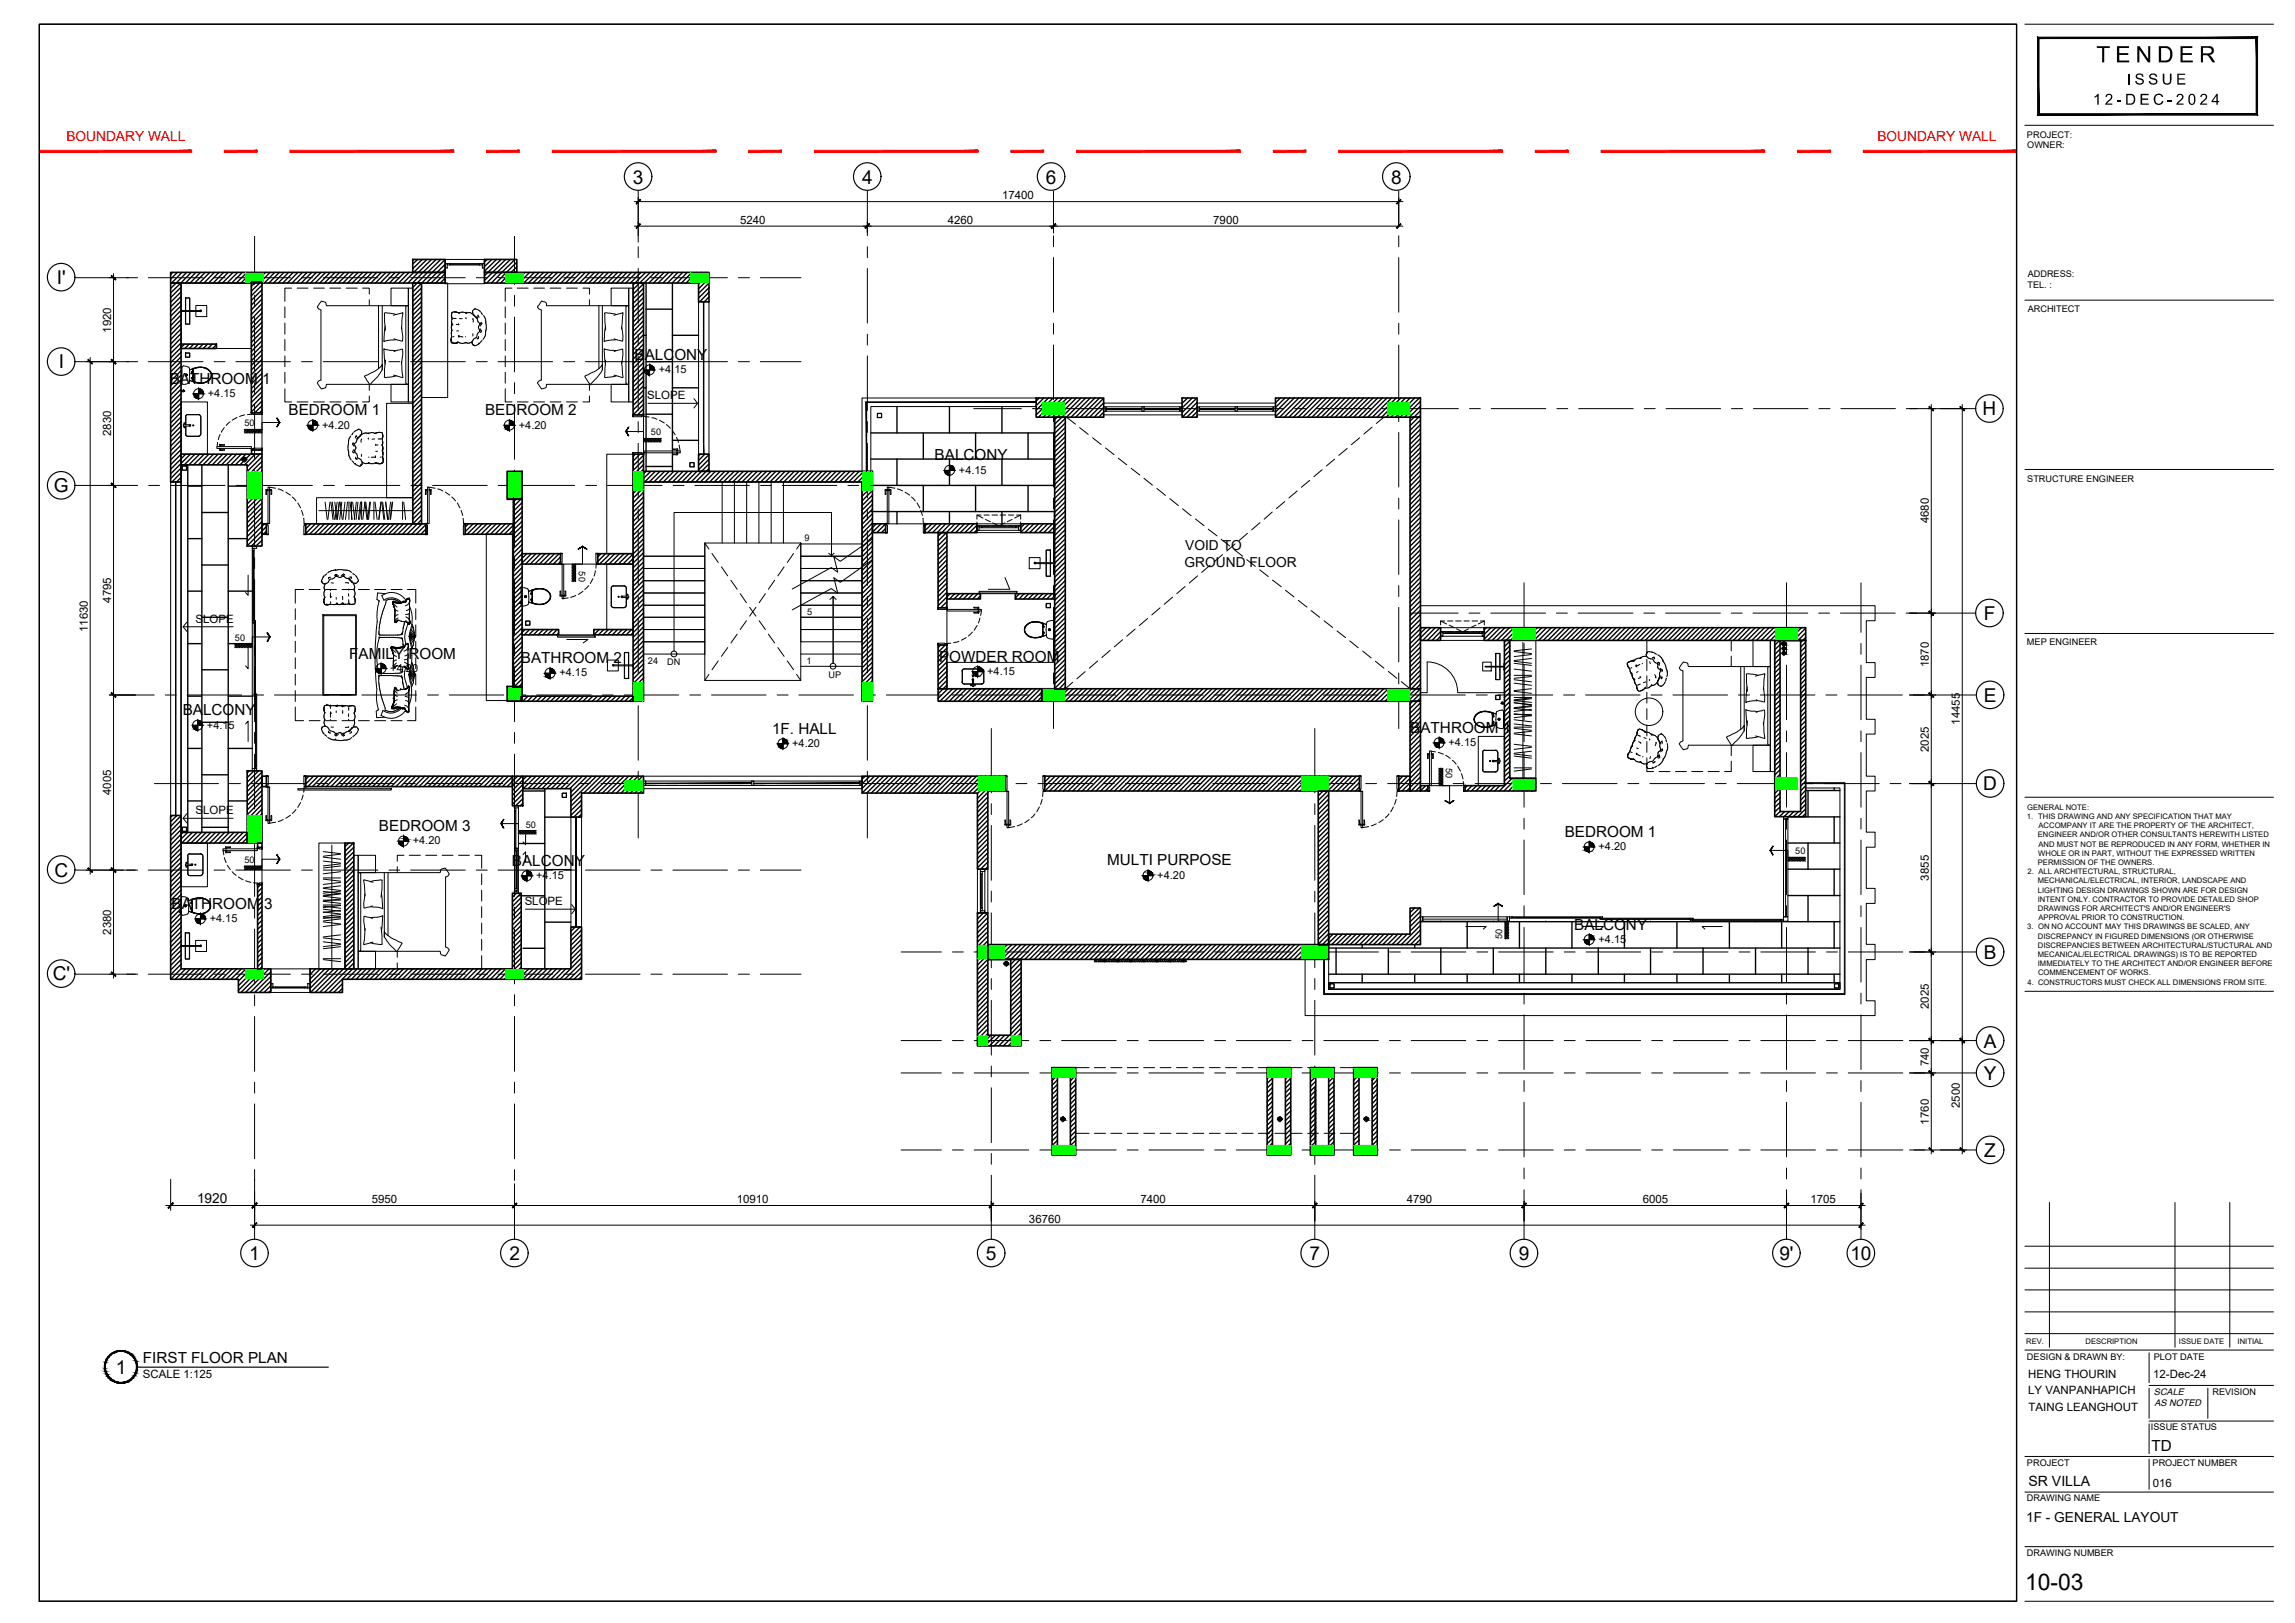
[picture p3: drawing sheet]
<svg xmlns="http://www.w3.org/2000/svg" width="420mm" height="297mm" viewBox="0 0 420 297" stroke-linecap="round" stroke-linejoin="round" font-family="sans-serif">
<defs><g id="words">
<g font-size="4.2">
<text x="383.8" y="11.4">TENDER</text>
<text x="370.8" y="291.1">10-03</text>
</g>
<g font-size="3.5">
<text x="115.9" y="33.6">3</text>
<text x="157.8" y="33.6">4</text>
<text x="191.5" y="33.6">6</text>
<text x="254.7" y="33.6">8</text>
<text x="10.4" y="52">I'</text>
<text x="10.8" y="67.4">I</text>
<text x="363" y="76">H</text>
<text x="9.9" y="90.1">G</text>
<text x="363.2" y="113.5">F</text>
<text x="363.2" y="128.4">E</text>
<text x="363.1" y="144.6">D</text>
<text x="10" y="160.4">C</text>
<text x="9.7" y="179.4">C'</text>
<text x="363.2" y="175.5">B</text>
<text x="363.2" y="191.7">A</text>
<text x="363.2" y="197.6">Y</text>
<text x="363.3" y="211.7">Z</text>
<text x="45.6" y="230.6">1</text>
<text x="93.3" y="230.6">2</text>
<text x="180.5" y="230.6">5</text>
<text x="239.7" y="230.6">7</text>
<text x="278" y="230.6">9</text>
<text x="325.8" y="230.6">9'</text>
<text x="338.8" y="230.6">10</text>
<text x="21.2" y="251.4">1</text>
</g>
<g font-size="2.8">
<text x="389.4" y="15.5">ISSUE</text>
<text x="383.2" y="19.2">12-DEC-2024</text>
<text x="116.2" y="65.9">BALCONY</text>
<text x="31.1" y="70.2">BATHROOM 1</text>
<text x="52.8" y="76">BEDROOM 1</text>
<text x="88.8" y="76">BEDROOM 2</text>
<text x="171.1" y="84.2">BALCONY</text>
<text x="63.9" y="120.6">FAMILY ROOM</text>
<text x="95.4" y="121.4">BATHROOM 2</text>
<text x="171.9" y="121.1">POWDER ROOM</text>
<text x="33.4" y="130.9">BALCONY</text>
<text x="141.4" y="134.3">1F. HALL</text>
<text x="258.2" y="134.1">BATHROOM 1</text>
<text x="69.4" y="152.1">BEDROOM 3</text>
<text x="286.5" y="153.2">BEDROOM 1</text>
<text x="93.7" y="158.4">BALCONY</text>
<text x="202.7" y="158.4">MULTI PURPOSE</text>
<text x="31.4" y="166.3">BATHROOM 3</text>
<text x="288.2" y="170.1">BALCONY</text>
<text x="26.2" y="249.4">FIRST FLOOR PLAN</text>
<text x="393.9" y="265.5">TD</text>
</g>
<text font-size="2.6" x="371.3" y="271.9">SR VILLA</text>
<g font-size="2.5" fill="#f00">
<text x="12.1" y="25.9">BOUNDARY WALL</text>
<text x="343.7" y="25.9">BOUNDARY WALL</text>
</g>
<g font-size="2.5">
<text x="217" y="100.7">VOID TO</text>
<text x="216.9" y="103.7">GROUND FLOOR</text>
<text x="36.1" y="220.1">1920</text>
<text x="370.9" y="278.6">1F - GENERAL LAYOUT</text>
</g>
<g font-size="2.1">
<text x="135.5" y="40.9">5240</text>
<text x="173.5" y="40.9">4260</text>
<text x="183.5" y="36.5">17400</text>
<text x="222.1" y="40.9">7900</text>
<text x="20.4" y="60.9" transform="rotate(-90 20.4 60.9)">1920</text>
<text x="118.5" y="73.1">SLOPE</text>
<text x="20.4" y="79.8" transform="rotate(-90 20.4 79.8)">2830</text>
<text x="353.1" y="95.8" transform="rotate(-90 353.1 95.8)">4680</text>
<text x="20.4" y="110.3" transform="rotate(-90 20.4 110.3)">4795</text>
<text x="35.8" y="113.9">SLOPE</text>
<text x="16.1" y="115.7" transform="rotate(-90 16.1 115.7)">11630</text>
<text x="353.1" y="122.1" transform="rotate(-90 353.1 122.1)">1870</text>
<text x="353.1" y="137.6" transform="rotate(-90 353.1 137.6)">2025</text>
<text x="358.8" y="132.6" transform="rotate(-90 358.8 132.6)">14455</text>
<text x="20.4" y="145.5" transform="rotate(-90 20.4 145.5)">4005</text>
<text x="35.8" y="149">SLOPE</text>
<text x="353.1" y="161.1" transform="rotate(-90 353.1 161.1)">3855</text>
<text x="96.1" y="165.6">SLOPE</text>
<text x="20.4" y="171.1" transform="rotate(-90 20.4 171.1)">2380</text>
<text x="353.1" y="184.6" transform="rotate(-90 353.1 184.6)">2025</text>
<text x="353.1" y="195.1" transform="rotate(-90 353.1 195.1)">740</text>
<text x="358.8" y="202.8" transform="rotate(-90 358.8 202.8)">2500</text>
<text x="353.1" y="205.8" transform="rotate(-90 353.1 205.8)">1760</text>
<text x="68.1" y="220.2">5950</text>
<text x="134.9" y="220.2">10910</text>
<text x="208.8" y="220.2">7400</text>
<text x="257.6" y="220.2">4790</text>
<text x="300.7" y="220.2">6005</text>
<text x="331.5" y="220.2">1705</text>
<text x="188.4" y="223.8">36760</text>
<text x="26.2" y="252.3">SCALE 1:125</text>
<text x="371.3" y="252.1">HENG THOURIN</text>
<text x="371.3" y="255.2">LY VANPANHAPICH</text>
<text x="394.2" y="252.3">12-Dec-24</text>
<text x="371.4" y="258.3">TAING LEANGHOUT</text>
<text x="394.1" y="272.1">016</text>
</g>
<g font-size="2">
<text x="120.6" y="68.3">+4.15</text>
<text x="38.1" y="72.7">+4.15</text>
<text x="59" y="78.5">+4.20</text>
<text x="95" y="78.5">+4.20</text>
<text x="175.6" y="86.7">+4.15</text>
<text x="71.5" y="123">+4.20</text>
<text x="102.4" y="123.8">+4.15</text>
<text x="180.7" y="123.5">+4.15</text>
<text x="37.9" y="133.4">+4.15</text>
<text x="145" y="136.7">+4.20</text>
<text x="265.2" y="136.6">+4.15</text>
<text x="75.6" y="154.5">+4.20</text>
<text x="292.7" y="155.6">+4.20</text>
<text x="98.2" y="160.9">+4.15</text>
<text x="211.9" y="160.9">+4.20</text>
<text x="38.4" y="168.8">+4.15</text>
<text x="292.7" y="172.6">+4.15</text>
</g>
<g font-size="1.7">
<text x="371.1" y="25.2">PROJECT:</text>
<text x="371.1" y="27.2">OWNER:</text>
<text x="371.2" y="52.6">TEL. :</text>
<text x="371.2" y="50.7">ADDRESS:</text>
<text x="371.2" y="57.1">ARCHITECT</text>
<text x="44.7" y="78">50</text>
<text x="119.2" y="79.7">50</text>
<text x="371.1" y="88.2">STRUCTURE ENGINEER</text>
<text x="147.3" y="99">9</text>
<text x="106" y="104.6" transform="rotate(90 106 104.6)">50</text>
<text x="147.8" y="112.6">5</text>
<text x="43" y="117.3">50</text>
<text x="371.1" y="118.1">MEP ENGINEER</text>
<text x="118.6" y="121.6">24</text>
<text x="122.1" y="121.8">DN</text>
<text x="147.7" y="121.4">1</text>
<text x="151.7" y="124">UP</text>
<text x="264.7" y="140.6" transform="rotate(90 264.7 140.6)">50</text>
<text x="96.3" y="151.5">50</text>
<text x="44.7" y="157.9">50</text>
<text x="328.7" y="156.4">50</text>
<text x="275" y="171.8" transform="rotate(-90 275 171.8)">50</text>
<text x="371.1" y="248.8">DESIGN &amp; DRAWN BY:</text>
<text x="394.3" y="248.8">PLOT DATE</text>
<text x="394.3" y="255.3">SCALE</text>
<text x="394.4" y="257.3">AS NOTED</text>
<text x="405" y="255.3">REVISION</text>
<text x="393.8" y="261.8">ISSUE STATUS</text>
<text x="371.1" y="268.3">PROJECT</text>
<text x="394.1" y="268.3">PROJECT NUMBER</text>
<text x="371.1" y="274.8">DRAWING NAME</text>
<text x="371.1" y="284.8">DRAWING NUMBER</text>
</g>
<g font-size="1.4">
<text x="371.1" y="149.9">1. THIS DRAWING AND ANY SPECIFICATION THAT MAY</text>
<text x="371.1" y="148.2">GENERAL NOTE:</text>
<text x="373.1" y="153.2">ENGINEER AND/OR OTHER CONSULTANTS HEREWITH LISTED</text>
<text x="373.2" y="151.5">ACCOMPANY IT ARE THE PROPERTY OF THE ARCHITECT,</text>
<text x="373.2" y="154.9">AND MUST NOT BE REPRODUCED IN ANY FORM, WHETHER IN</text>
<text x="371.2" y="160">2. ALL ARCHITECTURAL, STRUCTURAL,</text>
<text x="373.1" y="158.3">PERMISSION OF THE OWNERS.</text>
<text x="373.1" y="161.7">MECHANICAL/ELECTRICAL, INTERIOR, LANDSCAPE AND</text>
<text x="373.2" y="156.6">WHOLE OR IN PART, WITHOUT THE EXPRESSED WRITTEN</text>
<text x="373.1" y="163.4">LIGHTING DESIGN DRAWINGS SHOWN ARE FOR DESIGN</text>
<text x="373.1" y="165">INTENT ONLY. CONTRACTOR TO PROVIDE DETAILED SHOP</text>
<text x="373.1" y="166.7">DRAWINGS FOR ARCHITECT'S AND/OR ENGINEER'S</text>
<text x="371.1" y="170.1">3. ON NO ACCOUNT MAY THIS DRAWINGS BE SCALED, ANY</text>
<text x="373.1" y="171.8">DISCREPANCY IN FIGURED DIMENSIONS (OR OTHERWISE</text>
<text x="373.1" y="173.5">DISCREPANCIES BETWEEN ARCHITECTURAL/STUCTURAL AND</text>
<text x="373.2" y="168.4">APPROVAL PRIOR TO CONSTRUCTION.</text>
<text x="373.1" y="175.1">MECANICAL/ELECTRICAL DRAWINGS) IS TO BE REPORTED</text>
<text x="373.1" y="176.8">IMMEDIATELY TO THE ARCHITECT AND/OR ENGINEER BEFORE</text>
<text x="373.1" y="178.5">COMMENCEMENT OF WORKS.</text>
<text x="371.2" y="180.2">4. CONSTRUCTORS MUST CHECK ALL DIMENSIONS FROM SITE.</text>
<text x="371" y="246">REV.</text>
<text x="381.8" y="246">DESCRIPTION</text>
<text x="398.9" y="246">ISSUE DATE</text>
<text x="409.7" y="246">INITIAL</text>
</g>
</g></defs>
<g fill="#000" stroke="#000" stroke-width=".18">
<path d="M36.1 72.9l.3 .1zM36.4 71.1l.1 .1zM57 78.7h.3zM57.3 76.9h.1zM93 78.7h.3zM93.3 76.9h.1zM118.6 68.6h.3zM118.9 66.8h.1zM173.6 86.9l.3 .1zM173.9 85.2h.1zM35.9 133.6h.3zM36.2 131.9h.2z"/>
<path d="M69.5 123.2l.3 .1zM69.8 121.5h.1zM100.4 124.1h.3zM100.7 122.3h.1zM143 137h.3zM143.3 135.2h.2zM178.7 123.8h.3zM179 122h.2zM263.2 136.8h.3zM263.5 135l.2 .1zM73.5 154.8h.4zM73.9 153.1h.1z"/>
<path d="M96.5 159.4h.1zM210.2 159.4h.1zM290.6 155.9h.4zM291 154.1h.1zM36.4 169h.3zM36.7 167.2l.2 .1zM96.2 161.1l.3 .1zM209.8 161.1h.4zM290.6 172.8l.4 .1zM291 171.1h.1z"/>
<path d="M35.5 72.1l.9 .1v-.1zM35.5 72.1l.9 .1h-.9z"/>
<path d="M35.5 72.2l.9 .2v-.2zM35.5 72.2l.9 .2h-.9z"/>
<path d="M35.5 72.4l.9 .1v-.1zM35.5 72.4l.9 .1h-.8z"/>
<path d="M35.6 72.5l.8 .1v-.1zM35.6 72.5l.8 .1h-.7z"/>
<path d="M35.7 72.6l.7 .2v-.2zM35.7 72.6l.7 .2h-.6z"/>
<path d="M35.8 72.8h.6zM35.8 72.8h.6z"/>
<path d="M35.9 72.8l.5 .1zM35.9 72.8l.5 .1z"/>
<path d="M36.2 73h.2zM36.1 72.9l.3 .1z"/>
<path d="M36.4 71.2h.3zM36.4 71.2h.3z"/>
<path d="M36.4 71.2l.4 .1zM36.4 71.2l.4 .1z"/>
<path d="M36.4 71.3l.6 .1zM36.4 71.3l.6 .1z"/>
<path d="M36.4 71.4l.6 .1v-.1zM36.4 71.4l.6 .1h-.6z"/>
<path d="M36.4 71.5l.7 .1-.1-.1zM36.4 71.5l.7 .1h-.7z"/>
<path d="M36.4 71.6l.8 .1-.1-.1zM36.4 71.6l.8 .1h-.8z"/>
<path d="M36.4 71.7l.9 .2-.1-.2zM36.4 71.7l.9 .2h-.9z"/>
<path d="M36.4 71.9l.9 .2v-.2zM36.4 71.9l.9 .2h-.9z"/>
<path d="M51.1 77.3l-.4 .8zM51.1 77.3l-.4 .8zM50.7 76.5l.5 .8zM50.7 76.5l.5 .8z"/>
<path d="M57 78.7h.3zM57.1 78.7l.2 .1z"/>
<path d="M56.4 77.8l.9 .2v-.2zM56.4 77.8l.9 .2h-.9z"/>
<path d="M56.4 78l.9 .2v-.2zM56.4 78l.9 .2h-.9z"/>
<path d="M56.4 78.2l.9 .1v-.1zM56.4 78.2l.9 .1h-.8z"/>
<path d="M56.5 78.3l.8 .1v-.1zM56.5 78.3l.8 .1h-.7z"/>
<path d="M56.6 78.4l.7 .2v-.2zM56.6 78.4l.7 .2h-.6z"/>
<path d="M56.7 78.6h.6zM56.7 78.6h.6z"/>
<path d="M56.8 78.6l.5 .1zM56.8 78.6l.5 .1z"/>
<path d="M57.3 76.9l.3 .1zM57.3 76.9l.3 .1z"/>
<path d="M57.3 77l.4 .1zM57.3 77l.4 .1z"/>
<path d="M57.3 77.1l.6 .1zM57.3 77.1l.6 .1z"/>
<path d="M57.3 77.2l.7 .1-.1-.1zM57.3 77.2l.7 .1h-.7z"/>
<path d="M57.3 77.3l.7 .1v-.1zM57.3 77.3l.7 .1h-.7z"/>
<path d="M57.3 77.4l.8 .1-.1-.1zM57.3 77.4l.8 .1h-.8z"/>
<path d="M57.3 77.5l.9 .2-.1-.2zM57.3 77.5l.9 .2h-.9z"/>
<path d="M57.3 77.7l.9 .1v-.1zM57.3 77.7l.9 .1h-.9z"/>
<path d="M93 78.7h.3zM93.1 78.7l.2 .1z"/>
<path d="M92.4 77.8l.9 .2v-.2zM92.4 77.8l.9 .2h-.9z"/>
<path d="M92.4 78l.9 .2v-.2zM92.4 78l.9 .2h-.9z"/>
<path d="M92.4 78.2l.9 .1v-.1zM92.4 78.2l.9 .1h-.8z"/>
<path d="M92.5 78.3l.8 .1v-.1zM92.5 78.3l.8 .1h-.7z"/>
<path d="M92.6 78.4l.7 .2v-.2zM92.6 78.4l.7 .2h-.6z"/>
<path d="M92.7 78.6h.6zM92.7 78.6h.6z"/>
<path d="M92.8 78.6l.5 .1zM92.8 78.6l.5 .1z"/>
<path d="M93.3 76.9l.3 .1zM93.3 76.9l.3 .1z"/>
<path d="M93.3 77l.4 .1zM93.3 77l.4 .1z"/>
<path d="M93.3 77.1l.6 .1zM93.3 77.1l.6 .1z"/>
<path d="M93.3 77.2l.7 .1-.1-.1zM93.3 77.2l.7 .1h-.7z"/>
<path d="M93.3 77.3l.8 .1-.1-.1zM93.3 77.3l.8 .1h-.8z"/>
<path d="M93.3 77.4l.8 .1v-.1zM93.3 77.4l.8 .1h-.8z"/>
<path d="M93.3 77.5l.8 .2v-.2zM93.3 77.5l.8 .2h-.8z"/>
<path d="M93.3 77.7l.9 .1-.1-.1zM93.3 77.7l.9 .1h-.9z"/>
<path d="M114.6 79l.5 .8zM114.6 79l.5 .8zM115.1 78.2l-.5 .8zM115.1 78.2l-.5 .8z"/>
<path d="M118 67.7l.9 .2v-.2zM118 67.7l.9 .2h-.9z"/>
<path d="M118 67.9l.9 .1v-.1zM118 67.9l.9 .1h-.8z"/>
<path d="M118.1 68l.8 .2v-.2zM118.1 68l.8 .2h-.8z"/>
<path d="M118.1 68.2l.8 .1v-.1zM118.1 68.2l.8 .1h-.7z"/>
<path d="M118.2 68.3l.7 .1zM118.2 68.3l.7 .1z"/>
<path d="M118.3 68.4l.6 .1zM118.3 68.4l.6 .1z"/>
<path d="M118.4 68.5l.5 .1zM118.4 68.5l.5 .1z"/>
<path d="M118.7 68.6h.2zM118.6 68.6h.3z"/>
<path d="M118.9 66.8l.3 .1zM118.9 66.8l.3 .1z"/>
<path d="M118.9 66.9l.4 .1zM118.9 66.9l.4 .1z"/>
<path d="M118.9 67h.6zM118.9 67h.6z"/>
<path d="M118.9 67l.7 .1zM118.9 67l.7 .1z"/>
<path d="M118.9 67.1l.8 .2-.1-.2zM118.9 67.1l.8 .2h-.8z"/>
<path d="M118.9 67.3l.9 .1-.1-.1zM118.9 67.3l.9 .1h-.9z"/>
<path d="M118.9 67.4l.9 .1v-.1zM118.9 67.4l.9 .1h-.9z"/>
<path d="M118.9 67.5l.9 .2v-.2zM118.9 67.5l.9 .2h-.9z"/>
<path d="M173 86.1l.9 .1v-.1zM173 86.1l.9 .1h-.9z"/>
<path d="M173 86.2l.9 .2v-.2zM173 86.2l.9 .2h-.9z"/>
<path d="M173 86.4l.9 .1v-.1zM173 86.4l.9 .1h-.8z"/>
<path d="M173.1 86.5l.8 .1v-.1zM173.1 86.5l.8 .1h-.7z"/>
<path d="M173.2 86.6l.7 .2v-.2zM173.2 86.6l.7 .2h-.6z"/>
<path d="M173.3 86.8l.6 .1zM173.3 86.8l.6 .1z"/>
<path d="M173.4 86.9h.5zM173.4 86.9h.5z"/>
<path d="M173.7 87h.2zM173.6 86.9l.3 .1z"/>
<path d="M173.9 85.2h.3zM173.9 85.2h.3z"/>
<path d="M173.9 85.2l.4 .1zM173.9 85.2l.4 .1z"/>
<path d="M173.9 85.3l.6 .1zM173.9 85.3l.6 .1z"/>
<path d="M173.9 85.4l.6 .1v-.1zM173.9 85.4l.6 .1h-.6z"/>
<path d="M173.9 85.5l.7 .1-.1-.1zM173.9 85.5l.7 .1h-.7z"/>
<path d="M173.9 85.6l.8 .2-.1-.2zM173.9 85.6l.8 .2h-.8z"/>
<path d="M173.9 85.8l.9 .1-.1-.1zM173.9 85.8l.9 .1h-.9z"/>
<path d="M173.9 85.9l.9 .2v-.2zM173.9 85.9l.9 .2h-.9z"/>
<path d="M49.4 116.6l-.5 .8h.1zM49.4 116.6l-.4 .8zM48.9 115.8l.5 .8zM48.9 115.8h.1l.4 .8z"/>
<path d="M105.8 100.5l.8-.4zM105.8 100.5l.8-.5zM106.6 100l.8 .5zM106.6 100l.8 .5z"/>
<path d="M35.9 133.6h.3zM36.1 133.6l.1 .1z"/>
<path d="M35.3 132.7l.9 .2v-.2zM35.3 132.7l.9 .2h-.9z"/>
<path d="M35.3 132.9l.9 .2v-.2zM35.3 132.9l.9 .2h-.9z"/>
<path d="M35.3 133.1l.9 .1v-.1zM35.3 133.1l.9 .1h-.8z"/>
<path d="M35.4 133.2l.8 .1v-.1zM35.4 133.2l.8 .1h-.7z"/>
<path d="M35.5 133.3l.7 .2v-.2zM35.5 133.3l.7 .2h-.6z"/>
<path d="M35.6 133.5h.6zM35.6 133.5h.6z"/>
<path d="M35.8 133.5l.4 .1zM35.8 133.5l.4 .1z"/>
<path d="M36.2 131.9h.3zM36.2 131.9h.3z"/>
<path d="M36.2 131.9l.5 .1zM36.2 131.9l.5 .1z"/>
<path d="M36.2 132l.6 .1zM36.2 132l.6 .1z"/>
<path d="M36.2 132.1l.7 .1-.1-.1zM36.2 132.1l.7 .1h-.7z"/>
<path d="M36.2 132.2l.8 .1-.1-.1zM36.2 132.2l.8 .1h-.8z"/>
<path d="M36.2 132.3l.8 .1v-.1zM36.2 132.3l.8 .1h-.8z"/>
<path d="M36.2 132.4l.9 .2-.1-.2zM36.2 132.4l.9 .2h-.9z"/>
<path d="M36.2 132.6l.9 .1v-.1zM36.2 132.6l.9 .1h-.9z"/>
<path d="M69.5 123.2l.3 .1zM69.6 123.3h.2z"/>
<path d="M68.9 122.4l.9 .1v-.1zM68.9 122.4l.9 .1h-.9z"/>
<path d="M68.9 122.5l.9 .2v-.2zM68.9 122.5l.9 .2h-.9z"/>
<path d="M68.9 122.7l.9 .1v-.1zM68.9 122.7l.9 .1h-.8z"/>
<path d="M69 122.8l.8 .2v-.2zM69 122.8l.8 .2h-.7z"/>
<path d="M69.1 123l.7 .1v-.1zM69.1 123l.7 .1h-.6z"/>
<path d="M69.2 123.1l.6 .1zM69.2 123.1l.6 .1z"/>
<path d="M69.3 123.2h.5zM69.3 123.2h.5z"/>
<path d="M69.8 121.5h.3zM69.8 121.5h.3z"/>
<path d="M69.8 121.5l.4 .1zM69.8 121.5l.4 .1z"/>
<path d="M69.8 121.6l.6 .1zM69.8 121.6l.6 .1z"/>
<path d="M69.8 121.7l.7 .1-.1-.1zM69.8 121.7l.7 .1h-.7z"/>
<path d="M69.8 121.8l.8 .1-.1-.1zM69.8 121.8l.8 .1h-.8z"/>
<path d="M69.8 121.9l.8 .2v-.2zM69.8 121.9l.8 .2h-.8z"/>
<path d="M69.8 122.1l.9 .1-.1-.1zM69.8 122.1l.9 .1h-.9z"/>
<path d="M69.8 122.2l.9 .2v-.2zM69.8 122.2l.9 .2h-.9z"/>
<path d="M99.8 123.2l.9 .2v-.2zM99.8 123.2l.9 .2h-.9z"/>
<path d="M99.8 123.4l.9 .1v-.1zM99.8 123.4l.9 .1h-.8z"/>
<path d="M99.9 123.5l.8 .2v-.2zM99.9 123.5l.8 .2h-.8z"/>
<path d="M99.9 123.7l.8 .1v-.1zM99.9 123.7l.8 .1h-.7z"/>
<path d="M100 123.8l.7 .1zM100 123.8l.7 .1z"/>
<path d="M100.1 123.9l.6 .1v-.1zM100.1 123.9l.6 .1h-.5z"/>
<path d="M100.2 124l.5 .1zM100.2 124l.5 .1z"/>
<path d="M100.5 124.1h.2zM100.4 124.1h.3z"/>
<path d="M100.7 122.3l.3 .1zM100.7 122.3l.3 .1z"/>
<path d="M100.7 122.4l.4 .1zM100.7 122.4l.4 .1z"/>
<path d="M100.7 122.5h.6zM100.7 122.5h.6z"/>
<path d="M100.7 122.5l.7 .2-.1-.2zM100.7 122.5l.7 .2h-.7z"/>
<path d="M100.7 122.7l.8 .1-.1-.1zM100.7 122.7l.8 .1h-.8z"/>
<path d="M100.7 122.8l.9 .1-.1-.1zM100.7 122.8l.9 .1h-.9z"/>
<path d="M100.7 122.9l.9 .2v-.2zM100.7 122.9l.9 .2h-.9z"/>
<path d="M100.7 123.1l.9 .1v-.1zM100.7 123.1l.9 .1h-.9z"/>
<path d="M142.4 136.1l.9 .2v-.2zM142.4 136.1l.9 .2h-.8z"/>
<path d="M142.5 136.3l.8 .1v-.1zM142.5 136.3l.8 .1h-.8z"/>
<path d="M142.5 136.4l.8 .2v-.2zM142.5 136.4l.8 .2h-.8z"/>
<path d="M142.5 136.6l.8 .1v-.1zM142.5 136.6l.8 .1h-.7z"/>
<path d="M142.6 136.7l.7 .1v-.1zM142.6 136.7l.7 .1h-.6z"/>
<path d="M142.7 136.8l.6 .1zM142.7 136.8l.6 .1z"/>
<path d="M142.9 136.9l.4 .1zM142.9 136.9l.4 .1z"/>
<path d="M143.2 137h.1zM143 137h.3z"/>
<path d="M143.3 135.2l.3 .1zM143.3 135.2l.3 .1z"/>
<path d="M143.3 135.3h.5zM143.3 135.3h.5z"/>
<path d="M143.3 135.3l.6 .1zM143.3 135.3l.6 .1z"/>
<path d="M143.3 135.4l.7 .1-.1-.1zM143.3 135.4l.7 .1h-.7z"/>
<path d="M143.3 135.5l.8 .2-.1-.2zM143.3 135.5l.8 .2h-.8z"/>
<path d="M143.3 135.7l.9 .1-.1-.1zM143.3 135.7l.9 .1h-.9z"/>
<path d="M143.3 135.8l.9 .2v-.2zM143.3 135.8l.9 .2h-.9z"/>
<path d="M143.3 136l.9 .1v-.1zM143.3 136l.9 .1h-.9z"/>
<path d="M178.1 122.9l.9 .2v-.2zM178.1 122.9l.9 .2h-.9z"/>
<path d="M178.1 123.1l.9 .1v-.1zM178.1 123.1l.9 .1h-.9z"/>
<path d="M178.1 123.2l.9 .2v-.2zM178.1 123.2l.9 .2h-.8z"/>
<path d="M178.2 123.4l.8 .1v-.1zM178.2 123.4l.8 .1h-.7z"/>
<path d="M178.3 123.5l.7 .1zM178.3 123.5l.7 .1z"/>
<path d="M178.4 123.6l.6 .1v-.1zM178.4 123.6l.6 .1h-.4z"/>
<path d="M178.6 123.7l.4 .1zM178.6 123.7l.4 .1z"/>
<path d="M178.9 123.8h.1zM178.7 123.8h.3z"/>
<path d="M179 122l.3 .1zM179 122l.3 .1z"/>
<path d="M179 122.1l.5 .1zM179 122.1l.5 .1z"/>
<path d="M179 122.2h.6zM179 122.2h.6z"/>
<path d="M179 122.2l.7 .2-.1-.2zM179 122.2l.7 .2h-.7z"/>
<path d="M179 122.4l.8 .1-.1-.1zM179 122.4l.8 .1h-.8z"/>
<path d="M179 122.5l.8 .1v-.1zM179 122.5l.8 .1h-.8z"/>
<path d="M179 122.6l.9 .2-.1-.2zM179 122.6l.9 .2h-.9z"/>
<path d="M179 122.8l.9 .1v-.1zM179 122.8l.9 .1h-.9z"/>
<path d="M263.2 136.8h.3zM263.3 136.8h.2z"/>
<path d="M262.6 136l.9 .1v-.1zM262.6 136l.9 .1h-.9z"/>
<path d="M262.6 136.1l.9 .2v-.2zM262.6 136.1l.9 .2h-.9z"/>
<path d="M262.6 136.3l.9 .1v-.1zM262.6 136.3l.9 .1h-.8z"/>
<path d="M262.7 136.4l.8 .1v-.1zM262.7 136.4l.8 .1h-.7z"/>
<path d="M262.8 136.5l.7 .1v-.1zM262.8 136.5l.7 .1h-.6z"/>
<path d="M262.9 136.6l.6 .1zM262.9 136.6l.6 .1z"/>
<path d="M263 136.7l.5 .1zM263 136.7l.5 .1z"/>
<path d="M263.5 135.1h.3zM263.5 135.1h.3z"/>
<path d="M263.5 135.1l.4 .1zM263.5 135.1l.4 .1z"/>
<path d="M263.5 135.2h.6zM263.5 135.2h.6z"/>
<path d="M263.5 135.2l.7 .2-.1-.2zM263.5 135.2l.7 .2h-.7z"/>
<path d="M263.5 135.4l.7 .1v-.1zM263.5 135.4l.7 .1h-.7z"/>
<path d="M263.5 135.5l.8 .1-.1-.1zM263.5 135.5l.8 .1h-.8z"/>
<path d="M263.5 135.6l.9 .2-.1-.2zM263.5 135.6l.9 .2h-.9z"/>
<path d="M263.5 135.8l.9 .2v-.2zM263.5 135.8l.9 .2h-.9z"/>
<path d="M51.1 157.3l-.4 .8zM51.1 157.3l-.4 .8zM50.7 156.4l.5 .9zM50.7 156.4l.5 .9z"/>
<path d="M72.9 154l1 .1v-.1zM72.9 154l1 .1h-.9z"/>
<path d="M73 154.1l.9 .1v-.1zM73 154.1l.9 .1h-.9z"/>
<path d="M73 154.2l.9 .2v-.2zM73 154.2l.9 .2h-.8z"/>
<path d="M73.1 154.4l.8 .1v-.1zM73.1 154.4l.8 .1h-.7z"/>
<path d="M73.2 154.5l.7 .1zM73.2 154.5l.7 .1z"/>
<path d="M73.3 154.6l.6 .1zM73.3 154.6l.6 .1z"/>
<path d="M73.4 154.7l.5 .1zM73.4 154.7l.5 .1z"/>
<path d="M73.7 154.8h.2zM73.5 154.8h.4z"/>
<path d="M73.9 153.1h.3zM73.9 153.1h.3z"/>
<path d="M73.9 153.1l.4 .1zM73.9 153.1l.4 .1z"/>
<path d="M73.9 153.2l.5 .1zM73.9 153.2l.5 .1z"/>
<path d="M73.9 153.3l.6 .1zM73.9 153.3l.6 .1z"/>
<path d="M73.9 153.4l.7 .1-.1-.1zM73.9 153.4l.7 .1h-.7z"/>
<path d="M73.9 153.5l.8 .2-.1-.2zM73.9 153.5l.8 .2h-.8z"/>
<path d="M73.9 153.7l.8 .1v-.1zM73.9 153.7l.8 .1h-.8z"/>
<path d="M73.9 153.8l.9 .2-.1-.2zM73.9 153.8l.9 .2h-.9z"/>
<path d="M91.8 150.7l.4 .8zM91.7 150.7l.5 .8zM92.2 150l-.5 .7zM92.2 149.9l-.5 .8 .5-.7z"/>
<path d="M96.5 159.4l.3 .1zM96.5 159.4l.3 .1z"/>
<path d="M96.5 159.5h.4zM96.5 159.5h.4z"/>
<path d="M96.5 159.5l.6 .1zM96.5 159.5l.6 .1z"/>
<path d="M96.5 159.6l.7 .1-.1-.1zM96.5 159.6l.7 .1h-.7z"/>
<path d="M96.5 159.7l.8 .1-.1-.1zM96.5 159.7l.8 .1h-.8z"/>
<path d="M96.5 159.8l.8 .2v-.2zM96.5 159.8l.8 .2h-.8z"/>
<path d="M96.5 160l.9 .1-.1-.1zM96.5 160l.9 .1h-.9z"/>
<path d="M210.2 159.4h.3zM210.2 159.4h.3z"/>
<path d="M210.2 159.4l.4 .1zM210.2 159.4l.4 .1z"/>
<path d="M210.2 159.5l.5 .1zM210.2 159.5l.5 .1z"/>
<path d="M210.2 159.6l.7 .1zM210.2 159.6l.7 .1z"/>
<path d="M210.2 159.7l.7 .1v-.1zM210.2 159.7l.7 .1h-.7z"/>
<path d="M210.2 159.8l.8 .2-.1-.2zM210.2 159.8l.8 .2h-.8z"/>
<path d="M210.2 160l.8 .1v-.1zM210.2 160l.8 .1h-.8z"/>
<path d="M264.6 146.5l.8 .5zM264.5 146.5l.9 .6zM265.4 147l.7-.5zM265.4 147.1l.8-.6z"/>
<path d="M290 155l1 .2v-.2zM290 155l1 .2h-.9z"/>
<path d="M290.1 155.2l.9 .1v-.1zM290.1 155.2l.9 .1h-.9z"/>
<path d="M290.1 155.3l.9 .2v-.2zM290.1 155.3l.9 .2h-.8z"/>
<path d="M290.2 155.5l.8 .1v-.1zM290.2 155.5l.8 .1h-.8z"/>
<path d="M290.2 155.6l.8 .1zM290.2 155.6l.8 .1z"/>
<path d="M290.4 155.7l.6 .1v-.1zM290.4 155.7l.6 .1h-.5z"/>
<path d="M290.5 155.8l.5 .1zM290.5 155.8l.5 .1z"/>
<path d="M290.8 155.9h.2zM290.6 155.9h.4z"/>
<path d="M291 154.1l.3 .1zM291 154.1l.3 .1z"/>
<path d="M291 154.2h.4zM291 154.2h.4z"/>
<path d="M291 154.2l.5 .1zM291 154.2l.5 .1z"/>
<path d="M291 154.3l.6 .1zM291 154.3l.6 .1z"/>
<path d="M291 154.4l.7 .1-.1-.1zM291 154.4l.7 .1h-.7z"/>
<path d="M291 154.5l.8 .2-.1-.2zM291 154.5l.8 .2h-.8z"/>
<path d="M291 154.7l.8 .1v-.1zM291 154.7l.8 .1h-.8z"/>
<path d="M291 154.8l.8 .2v-.2zM291 154.8l.8 .2h-.8z"/>
<path d="M324.1 155.6l.5 .9zM324.1 155.6l.5 .9zM324.6 154.9l-.5 .7zM324.6 154.8l-.5 .8z"/>
<path d="M36.4 169h.3zM36.5 169l.2 .1z"/>
<path d="M35.8 168.2l.9 .1v-.1zM35.8 168.2l.9 .1h-.9z"/>
<path d="M35.8 168.3l.9 .2v-.2zM35.8 168.3l.9 .2h-.8z"/>
<path d="M35.9 168.5l.8 .1v-.1zM35.9 168.5l.8 .1h-.8z"/>
<path d="M35.9 168.6l.8 .1v-.1zM35.9 168.6l.8 .1h-.7z"/>
<path d="M36 168.7l.7 .2v-.2zM36 168.7l.7 .2h-.5z"/>
<path d="M36.2 168.9h.5zM36.2 168.9h.5z"/>
<path d="M36.3 168.9l.4 .1zM36.3 168.9l.4 .1z"/>
<path d="M36.7 167.3h.3zM36.7 167.3h.3z"/>
<path d="M36.7 167.3l.5 .1zM36.7 167.3l.5 .1z"/>
<path d="M36.7 167.4l.6 .1zM36.7 167.4l.6 .1z"/>
<path d="M36.7 167.5l.7 .1-.1-.1zM36.7 167.5l.7 .1h-.7z"/>
<path d="M36.7 167.6l.8 .1-.1-.1zM36.7 167.6l.8 .1h-.8z"/>
<path d="M36.7 167.7l.8 .1v-.1zM36.7 167.7l.8 .1h-.8z"/>
<path d="M36.7 167.8l.9 .2-.1-.2zM36.7 167.8l.9 .2h-.9z"/>
<path d="M36.7 168l.9 .2v-.2zM36.7 168l.9 .2h-.9z"/>
<path d="M95.6 160.3l.9 .1v-.1zM95.6 160.3l.9 .1h-.9z"/>
<path d="M95.6 160.4l.9 .2v-.2zM95.6 160.4l.9 .2h-.9z"/>
<path d="M95.6 160.6l.9 .1v-.1zM95.6 160.6l.9 .1h-.8z"/>
<path d="M95.7 160.7l.8 .2v-.2zM95.7 160.7l.8 .2h-.7z"/>
<path d="M95.8 160.9l.7 .1v-.1zM95.8 160.9l.7 .1h-.6z"/>
<path d="M95.9 161l.6 .1zM95.9 161l.6 .1z"/>
<path d="M96.1 161.1h.4zM96.1 161.1h.4z"/>
<path d="M96.4 161.2h.1zM96.2 161.1l.3 .1z"/>
<path d="M96.5 160.1l.9 .2v-.2zM96.5 160.1l.9 .2h-.9z"/>
<path d="M209.3 160.3l.9 .1v-.1zM209.3 160.3l.9 .1h-.9z"/>
<path d="M209.3 160.4l.9 .2v-.2zM209.3 160.4l.9 .2h-.9z"/>
<path d="M209.3 160.6l.9 .1v-.1zM209.3 160.6l.9 .1h-.8z"/>
<path d="M209.4 160.7l.8 .2v-.2zM209.4 160.7l.8 .2h-.7z"/>
<path d="M209.5 160.9h.7zM209.5 160.9h.7z"/>
<path d="M209.6 160.9l.6 .1zM209.6 160.9l.6 .1z"/>
<path d="M209.7 161l.5 .1zM209.7 161l.5 .1z"/>
<path d="M210 161.1h.2zM209.8 161.1h.4z"/>
<path d="M210.2 160.1l.9 .2-.1-.2zM210.2 160.1l.9 .2h-.9z"/>
<path d="M274.3 165.4l.8 .5zM274.3 165.3l.8 .5zM273.5 165.9l.8-.6zM273.5 165.8l.8-.5z"/>
<path d="M290 172l1 .1v-.1zM290 172l1 .1h-.9z"/>
<path d="M290.1 172.1l.9 .2v-.2zM290.1 172.1l.9 .2h-.9z"/>
<path d="M290.1 172.3l.9 .1v-.1zM290.1 172.3l.9 .1h-.8z"/>
<path d="M290.2 172.4l.8 .1v-.1zM290.2 172.4l.8 .1h-.8z"/>
<path d="M290.2 172.5l.8 .2v-.2zM290.2 172.5l.8 .2h-.6z"/>
<path d="M290.4 172.7h.6zM290.4 172.7h.6z"/>
<path d="M290.5 172.7l.5 .1zM290.5 172.7l.5 .1z"/>
<path d="M290.8 172.9h.2zM290.6 172.8l.4 .1z"/>
<path d="M291 171.1h.3zM291 171.1h.3z"/>
<path d="M291 171.1l.4 .1zM291 171.1l.4 .1z"/>
<path d="M291 171.2l.5 .1zM291 171.2l.5 .1z"/>
<path d="M291 171.3l.6 .1-.1-.1zM291 171.3l.6 .1h-.6z"/>
<path d="M291 171.4l.7 .1-.1-.1zM291 171.4l.7 .1h-.7z"/>
<path d="M291 171.5l.8 .1-.1-.1zM291 171.5l.8 .1h-.8z"/>
<path d="M291 171.6l.8 .2v-.2zM291 171.6l.8 .2h-.8z"/>
<path d="M291 171.8l.8 .2v-.2zM291 171.8l.8 .2h-.8z"/>
</g>
<g fill="none" stroke="#000" stroke-width=".18">
<path d="M35.2 72.1h2.3M36.4 70.9v2.3M51.2 77.3h-3.2v1.3h-3.3M56.1 77.8h2.3M57.3 76.7v2.3M92.2 77.8h2.2M93.3 76.7v2.3M114.6 79h3.2v1.2h3.2M117.8 67.7h2.2M118.9 66.6v2.3M172.7 86.1h2.3M173.9 84.9v2.3"/>
<path d="M49.4 116.6h-3.2v1.2h-3.2M106.6 100v3.2h-1.2v3.2M35.1 132.7h2.2M36.2 131.6v2.3M68.7 122.4h2.2M69.8 121.3v2.2M99.6 123.2h2.2M100.7 122.1v2.3M142.2 136.1h2.2M143.3 135v2.2M177.9 122.9h2.2M179 121.8v2.3"/>
<path d="M262.3 136h2.3M263.5 134.8v2.3M51.2 157.3h-3.2v1.2h-3.3M72.7 154h2.3M73.9 152.8v2.3M91.7 150.7h3.2v1.3h3.2M96.5 159.2v2.2M210.2 159.1v2.3M264.1 140.6v3.2h1.3v3.2M289.8 155h2.3M291 153.9v2.3M324.1 155.6h3.2v1.3h3.2"/>
<path d="M35.6 168.2h2.2M36.7 167v2.3M95.4 160.3h2.2M209 160.3h2.3M274.3 165.4v3.2h1.2v3.2M289.8 172h2.3M291 170.8v2.3"/>
<circle cx="36.3" cy="72.1" r=".91"/>
<circle cx="57.3" cy="77.8" r=".91"/>
<circle cx="93.2" cy="77.8" r=".91"/>
<circle cx="118.9" cy="67.7" r=".91"/>
<circle cx="173.8" cy="86.1" r=".91"/>
<circle cx="36.2" cy="132.7" r=".91"/>
<circle cx="69.7" cy="122.4" r=".91"/>
<circle cx="100.7" cy="123.2" r=".91"/>
<circle cx="143.3" cy="136.1" r=".91"/>
<circle cx="179" cy="122.9" r=".91"/>
<circle cx="263.5" cy="135.9" r=".91"/>
<circle cx="73.9" cy="153.9" r=".91"/>
<circle cx="290.9" cy="155" r=".91"/>
<circle cx="36.7" cy="168.2" r=".91"/>
<circle cx="96.5" cy="160.3" r=".91"/>
<circle cx="210.2" cy="160.2" r=".91"/>
<circle cx="290.9" cy="172" r=".91"/>
</g>
<path d="M118.6 73.8h9.1M127 73l.7 .8-.7 .9M33.5 114.7h9.2M34.2 113.9l-.7 .8 .7 .9M33.5 149.8h9.2M34.2 148.9l-.7 .9 .7 .8M96.2 166.4h9.1M104.6 165.6l.7 .8-.7 .8" fill="none" stroke="#000" stroke-width=".18"/>
<g fill="none" stroke="#000" stroke-width=".25">
<path d="M44.9 78.6l-.2 .1M45.1 78.6l-.4 .3M45.4 78.6l-.6 .6M45.7 78.6l-.7 .6M46 78.6l-.7 .6M46.3 78.6l-.7 .6M46.6 78.6l-.7 .6M46.8 78.6l-.6 .6M47.1 78.6l-.6 .6M47.4 78.6l-.7 .6M47.7 78.6l-.7 .6M48 78.6l-.7 .6"/>
<path d="M48 78.9l-.4 .3M48 79.1l-.1 .1M117.8 80.2l.6 .7M117.8 80.5l.4 .4M117.8 80.8l.1 .1M118.1 80.2l.6 .7M118.4 80.2l.6 .7M118.7 80.2l.6 .7M119 80.2l.6 .7M119.2 80.2l.7 .7M119.5 80.2l.6 .7M119.8 80.2l.6 .7"/>
<path d="M120.1 80.2l.6 .7M120.4 80.2l.6 .7M120.7 80.2l.3 .4M120.9 80.2l.1 .1M43.1 117.8l-.1 .1M43.4 117.8l-.4 .4M43.6 117.8l-.6 .7M43.9 117.8l-.6 .7M44.2 117.8l-.6 .7M44.5 117.8l-.6 .7M44.8 117.8l-.6 .7M45.1 117.8l-.7 .7"/>
<path d="M45.3 117.8l-.6 .7M45.6 117.8l-.6 .7M45.9 117.8l-.6 .7M46.2 117.8l-.6 .7M46.2 118.1l-.4 .4M46.2 118.4l-.1 .1M104.8 103.2l-.1 .1M105.1 103.2l-.4 .4M105.4 106.3l-.1 .1M105.4 106.1l-.4 .3M105.4 105.8l-.7 .6M105.4 105.5l-.7 .7"/>
<path d="M105.4 105.2l-.7 .7M105.4 104.9l-.7 .7M105.4 104.6l-.7 .7M105.4 104.4l-.7 .6M105.4 104.1l-.7 .6M105.4 103.8l-.7 .7M105.4 103.5l-.7 .7M105.4 103.2l-.7 .7M44.9 158.5l-.2 .1M45.1 158.5l-.4 .4M45.4 158.5l-.6 .7M45.7 158.5l-.7 .7"/>
<path d="M46 158.5l-.7 .7M46.3 158.5l-.7 .7M46.6 158.5l-.7 .7M46.8 158.5l-.6 .7M47.1 158.5l-.6 .7M47.4 158.5l-.7 .7M47.7 158.5l-.7 .7M48 158.5l-.7 .7M48 158.8l-.4 .4M48 159.1l-.1 .1M94.9 152l.7 .6M94.9 152.3l.4 .3"/>
<path d="M94.9 152.6h.1M95.2 152l.6 .6M95.5 152l.6 .6M95.8 152l.6 .6M96.1 152l.6 .6M96.4 152l.6 .6M96.6 152l.7 .6M96.9 152l.7 .6M97.2 152l.6 .6M97.5 152l.6 .6M97.7 152l.4 .4M98 152l.1 .1"/>
<path d="M263.4 140.6l.7 .7M263.4 140.9l.7 .6M263.4 141.2l.7 .6M263.4 141.5l.7 .6M263.4 141.7l.7 .7M263.4 142l.7 .6M263.4 142.3l.7 .6M263.4 142.6l.7 .6M263.4 142.9l.7 .6M263.4 143.2l.7 .6M263.4 143.4l.4 .4M263.4 143.7l.1 .1"/>
<path d="M263.7 140.6l.4 .4M264 140.6l.1 .1M327.3 156.9l.7 .7M327.3 157.2l.4 .4M327.3 157.5l.1 .1M327.6 156.9l.7 .7M327.9 156.9l.6 .7M328.2 156.9l.6 .7M328.5 156.9l.6 .7M328.7 156.9l.7 .7M329 156.9l.6 .7M329.3 156.9l.6 .7"/>
<path d="M329.6 156.9l.6 .7M329.9 156.9l.6 .7M330.2 156.9l.3 .4M330.4 156.9l.1 .1M275.5 171.7l.1 .1M275.5 171.4l.4 .4M275.5 171.1l.7 .7M275.5 170.8l.7 .7M275.5 170.6l.7 .6M275.5 170.3l.7 .6M275.5 170l.7 .7M275.5 169.7l.7 .7"/>
<path d="M275.5 169.4l.7 .7M275.5 169.1l.7 .7M275.5 168.9l.7 .6M275.5 168.6l.7 .6M275.8 168.6l.4 .4M276.1 168.6l.1 .1"/>
</g>
<!-- layer: ANNOTATION -->
<g fill="none" stroke="#000" stroke-width=".21">
<path d="M25.1 250.2h35"/>
<circle cx="116.8" cy="32.3" r="2.52"/>
<circle cx="158.8" cy="32.3" r="2.52"/>
<circle cx="192.4" cy="32.3" r="2.52"/>
<circle cx="255.6" cy="32.3" r="2.52"/>
<circle cx="11.2" cy="50.7" r="2.52"/>
<circle cx="11.2" cy="66.2" r="2.52"/>
<circle cx="364.2" cy="74.8" r="2.52"/>
<circle cx="11.2" cy="88.8" r="2.52"/>
<circle cx="364.2" cy="112.2" r="2.52"/>
<circle cx="364.3" cy="127.2" r="2.52"/>
<circle cx="11.2" cy="159.1" r="2.52"/>
<circle cx="364.3" cy="143.4" r="2.52"/>
<circle cx="11.2" cy="178.2" r="2.52"/>
<circle cx="364.3" cy="174.2" r="2.52"/>
<circle cx="364.3" cy="190.4" r="2.52"/>
<circle cx="364.3" cy="196.3" r="2.52"/>
<circle cx="364.3" cy="210.4" r="2.52"/>
<circle cx="46.6" cy="229.3" r="2.52"/>
<circle cx="94.2" cy="229.3" r="2.52"/>
<circle cx="181.5" cy="229.3" r="2.52"/>
<circle cx="240.7" cy="229.3" r="2.52"/>
<circle cx="279" cy="229.3" r="2.52"/>
<circle cx="327" cy="229.3" r="2.52"/>
<circle cx="340.7" cy="229.3" r="2.52"/>
<circle cx="22.1" cy="250.2" r="2.98"/>
<circle cx="22.1" cy="250.2" r="2.86"/>
</g>
<!-- layer: HATCH -->
<g fill="#000" stroke="#000" stroke-width=".18">
<path d="M21.2 247.3h.6zM21.5 253.1h1.4zM21.7 247.2h.8z"/>
<path d="M19.2 249.9l.1 .5v-.5zM19.2 249.9l.1 .5h-.1z"/>
<path d="M19.2 250.4l.1 .1zM19.2 250.4l.1 .1z"/>
<path d="M19.2 250.5l.2 .5-.1-.5zM19.2 250.5l.2 .5h-.1z"/>
<path d="M19.3 249.4v.5l.1-.5zM19.3 249.4v.5h-.1zM19.2 249.9h.1zM19.2 249.9h.1z"/>
<path d="M19.3 251h.1zM19.3 251h.1z"/>
<path d="M19.3 249.3h.1zM19.3 249.3l.1 .1z"/>
<path d="M19.3 251l.3 .5-.2-.5zM19.3 251l.3 .5h-.1z"/>
<path d="M19.5 248.9l-.1 .4 .2-.4zM19.5 248.9l-.1 .4h-.1z"/>
<path d="M19.5 251.5h.1zM19.5 251.5h.1z"/>
<path d="M19.5 248.8h.1zM19.5 248.8l.1 .1z"/>
<path d="M19.5 251.5l.4 .5-.3-.5zM19.5 251.5l.4 .5h-.2z"/>
<path d="M19.7 248.4l-.1 .4 .3-.4zM19.7 248.4l-.1 .4h-.1z"/>
<path d="M19.7 252h.3zM19.7 252h.3z"/>
<path d="M19.8 248.3h.2zM19.8 248.3l.1 .1h-.2z"/>
<path d="M19.8 252l.5 .3zM19.8 252l.5 .3z"/>
<path d="M20.1 248l-.1 .3 .3-.3zM20.1 248l-.1 .3h-.2z"/>
<path d="M20.1 252.3l.3 .1zM20.1 252.3l.3 .1z"/>
<path d="M20.2 247.9l.1 .1 .1-.1zM20.2 247.9l.1 .1h-.2z"/>
<path d="M20.2 252.4l.5 .3zM20.2 252.4l.5 .3h-.2z"/>
<path d="M20.5 247.7l-.1 .2 .3-.2zM20.2 247.9l.3-.2-.1 .2z"/>
<path d="M20.5 252.7l.5 .1zM20.5 252.7l.5 .1z"/>
<path d="M20.7 247.6h.3zM20.5 247.7h.2z"/>
<path d="M20.7 252.8l.5 .1zM20.7 252.8l.5 .1z"/>
<path d="M20.9 247.5l.1 .1 .2-.1zM20.7 247.6l.2-.1 .1 .1z"/>
<path d="M20.9 252.9l.9 .1zM20.9 252.9l.9 .1z"/>
<path d="M21.5 253.1h1zM21.7 253.1h.8z"/>
<path d="M21.2 247.3v.2l.6-.2zM20.9 247.5l.3-.2v.2z"/>
<path d="M21.2 253h.6zM21.2 253h.6z"/>
<path d="M21.2 253l1.1 .1zM21.2 253l1.1 .1z"/>
<path d="M21.3 247.3h1zM21.2 247.3h.6zM21.2 247.3h.6z"/>
<path d="M21.7 247.2l1.2 .1zM21.5 247.3h1.4z"/>
<path d="M21.5 247.3h1.5zM21.3 247.3h1.7z"/>
<path d="M22.3 247.3l.9 .1zM22.3 247.3l.9 .1z"/>
<path d="M21.3 253.1h1.7zM21.3 253.1h1.6z"/>
<path d="M22.5 253h.6zM22.3 253.1h.7z"/>
<path d="M22.8 247.4h.6zM22.8 247.4h.6z"/>
<path d="M22.8 253h.4zM22.5 253h.6z"/>
<path d="M23 247.4l.6 .2zM23 247.4l.6 .2z"/>
<path d="M23 252.9h.4zM22.8 253h.4z"/>
<path d="M23.4 247.6l.5 .1zM23.4 247.6l.5 .1z"/>
<path d="M23.4 252.8h.2zM23 252.9h.4z"/>
<path d="M23.6 247.7l.4 .1zM23.6 247.7l.4 .1z"/>
<path d="M23.6 252.6v.2l.3-.2zM23.4 252.8l.2-.2v.2z"/>
<path d="M23.8 247.8l.5 .3-.3-.3zM23.8 247.8l.5 .3h-.2z"/>
<path d="M23.8 252.5l.1 .1 .1-.1zM23.6 252.6l.2-.1 .1 .1z"/>
<path d="M24.1 248.1l.3 .1zM24.1 248.1l.3 .1z"/>
<path d="M24.1 252.3l-.1 .2 .3-.2zM23.8 252.5l.3-.2-.1 .2z"/>
<path d="M24.2 248.2l.5 .4-.3-.4zM24.2 248.2l.5 .4h-.2z"/>
<path d="M24.2 252.2h.2zM24.2 252.2l.1 .1h-.2z"/>
<path d="M24.5 248.6h.2zM24.5 248.6h.2z"/>
<path d="M24.5 251.8l-.1 .4 .3-.4zM24.5 251.8l-.1 .4h-.2z"/>
<path d="M24.6 248.6l.3 .5-.2-.5zM24.6 248.6l.3 .5h-.1z"/>
<path d="M24.6 251.7h.1zM24.6 251.7l.1 .1z"/>
<path d="M24.8 249.1h.2zM24.8 249.1h.2z"/>
<path d="M24.8 251.3l-.1 .4 .2-.4zM24.8 251.3l-.1 .4h-.1z"/>
<path d="M24.8 249.1l.3 .5-.1-.5zM24.8 249.1l.3 .5h-.1zM25 249.6h.1zM25 249.6h.1z"/>
<path d="M24.8 251.2h.2zM24.8 251.2l.1 .1z"/>
<path d="M25 249.6l.1 .6v-.6zM25 249.6l.1 .6h-.1z"/>
<path d="M25 250.7v.5l.1-.5zM25 250.7v.5h-.2z"/>
<path d="M25 250.2l.1 .5v-.5zM25 250.2l.1 .5h-.1zM25 250.7h.1zM25 250.7h.1z"/>
</g>
<!-- layer: GRID -->
<g fill="none" stroke="#000" stroke-width=".18">
<path d="M116.8 35v8.1M158.8 35v8.1M192.9 35v6.1M256.1 35v6.1M13.7 50.8h7.5M23.2 50.8h2M27.2 50.8h10M39.2 50.8h2M43.2 50.8h10M46.6 43.3v8.8M46.6 54v2M46.6 58v10.1"/>
<path d="M55.2 50.8h2M59.2 50.8h10M71.2 50.8h2M75.2 50.8h10M87.2 50.8h2M91.2 50.8h10M94.2 43.3v8.8M94.2 54v2M94.2 58v10.1M103.2 50.8h2M107.2 50.8h10M116.8 45.2v1.9"/>
<path d="M116.8 49.1v10M119.2 50.8h2M123.2 50.8h10M135.2 50.8h2M139.2 50.8h7.4M158.8 45.2v1.9M158.8 49.1v10M192.9 43.2v2M192.9 47.1v10M192.9 59.2v2M256.1 43.2v2M256.1 47.1v10"/>
<path d="M256.1 59.2v2M13.7 66.2h7.5M23.2 66.2h2M27.2 66.2h10M39.2 66.2h2M43.2 66.2h10M46.6 70v2M46.6 74v10.1M55.2 66.2h2M59.2 66.2h10M71.2 66.2h2M75.2 66.2h10"/>
<path d="M87.2 66.2h2M91.2 66.2h10M94.2 70v2M94.2 74v10.1M103.2 66.2h2M107.2 66.2h10M116.8 61.2v1.9M116.8 65.1v10M116.8 77.2v1.9M119.2 66.2h2M123.2 66.2h10M135.2 66.2h2"/>
<path d="M139.2 66.2h7.4M158.8 61.2v1.9M158.8 65.1v10M158.8 77.2v1.9M178.3 74.8h8.7M189 74.8h2M192.9 63.1v10M192.9 75.2v2M192.9 79.1v10M193 74.8h10M205 74.8h2M209 74.8h10"/>
<path d="M221 74.8h2M225 74.8h10M237 74.8h2M241 74.8h10M253 74.8h2M256.1 63.1v10M256.1 75.2v2M256.1 79.1v10M257 74.8h10M269 74.8h2M273 74.8h10M285 74.8h2"/>
<path d="M289 74.8h10M301 74.8h2M305 74.8h10M317 74.8h2M321 74.8h10M333 74.8h2M337 74.8h10M349 74.8h2M353 74.8h8.7M13.7 88.8h11.5M27.2 88.8h2M31.2 88.8h10"/>
<path d="M43.2 88.8h2M46.6 86v2M46.6 90v10.1M47.2 88.8h10M59.2 88.8h2M63.2 88.8h10M75.2 88.8h2M79.2 88.8h10M91.2 88.8h2M94.2 86v2M94.2 90v10.1M95.2 88.8h10"/>
<path d="M107.2 88.8h2M111.2 88.8h10M116.8 81.1v10M116.8 93.2v2M116.8 97.1v10M123.2 88.8h2M127.2 88.8h10M139.2 88.8h2M143.2 88.8h10M155.2 88.8h2M158.8 81.1v10M158.8 93.2v2"/>
<path d="M158.8 97.1v10M159.2 88.8h10M171.2 88.8h2M175.2 88.8h11.5M192.9 91.2v2M192.9 95.2v9.9M256.1 91.2v2M256.1 95.2v9.9M46.6 102.1v1.9M46.6 106v10.1M46.6 118.1v1.9M94.2 102.1v1.9"/>
<path d="M94.2 106v10.1M94.2 118.1v1.9M116.8 109.2v2M116.8 113.1v10M158.8 109.2v2M158.8 113.1v10M192.9 107.2v2M192.9 111.2v9.9M256.1 107.2v2M256.1 111.2v9.9M258.1 112.2h8.9M268.9 112.2h2"/>
<path d="M272.9 112.2h10.1M279 106.7v9M279 117.8v1.9M284.9 112.2h2M288.9 112.2h10.1M300.9 112.2h2M304.9 112.2h10.1M316.9 112.2h2M320.9 112.2h10.1M327.1 106.7v9M327.1 117.8v1.9M333 112.2h1.9"/>
<path d="M336.9 112.2h10.1M340.7 106.7v9M340.7 117.8v1.9M349 112.2h1.9M352.9 112.2h8.8M20.8 127.2h7.4M30.3 127.2h2M34.2 127.2h10M46.3 127.2h2M46.6 122v10.1M46.6 134.1v1.9M46.6 138v10.1"/>
<path d="M50.2 127.2h10M62.3 127.2h2M66.3 127.2h9.9M78.3 127.2h2M82.3 127.2h9.9M94.2 122v10.1M94.2 134.1v1.9M94.2 138v10.1M94.3 127.2h2M98.3 127.2h9.9M110.3 127.2h2M114.3 127.2h9.9"/>
<path d="M116.8 125.2v2M116.8 129.1v10M126.3 127.2h2M130.3 127.2h10M142.3 127.2h2M146.3 127.2h10M158.3 127.2h2M158.8 125.2v2M158.8 129.1v10M162.3 127.2h10M174.3 127.2h2M178.3 127.2h10"/>
<path d="M181.5 133.3v11.8M190.3 127.2h2M192.9 123.2v2M192.9 127.2v6.1M194.3 127.2h10M206.3 127.2h2M210.3 127.2h10M222.3 127.2h2M226.3 127.2h10M238.3 127.2h2M240.7 133.3v11.8M242.3 127.2h10"/>
<path d="M254.3 127.2h2M256.1 123.2v2M256.1 127.2v6.1M258.3 127.2h10M270.3 127.2h2M274.3 127.2h10M279 121.7v10M279 133.8v1.9M279 137.7v10M286.3 127.2h2M290.3 127.2h10M302.3 127.2h2"/>
<path d="M306.3 127.2h10M318.3 127.2h2M322.3 127.2h10M327.1 121.7v10M327.1 133.8v1.9M327.1 137.7v10M334.3 127.2h2M338.3 127.2h10M340.7 121.7v10M340.7 133.8v1.9M340.7 137.7v10M350.3 127.2h2"/>
<path d="M354.3 127.2h7.4M13.7 159.2h7.5M23.2 159.2h2M27.2 159.2h10M28.3 143.4h11.7M39.2 159.2h2M42 143.4h2M43.2 159.2h10M46 143.4h10M46.6 150.1v1.9M46.6 154v10.1M55.2 159.2h2"/>
<path d="M58 143.4h2M59.2 159.2h10M62 143.4h10M71.2 159.2h2M74 143.4h2M75.2 159.2h10M78 143.4h10M87.2 159.2h2M90 143.4h2M91.2 159.2h10M94 143.4h10M94.2 150.1v1.9"/>
<path d="M94.2 154v10.1M103.2 159.2h2M106 143.4h2M107.2 159.2h10M110 143.4h10M116.8 141.2v2M116.8 145.1v8.3M119.2 159.2h2M122 143.4h2M123.2 159.2h10M126 143.4h10M135.2 159.2h2"/>
<path d="M138 143.4h2M139.2 159.2h7.4M142 143.4h10M154 143.4h2M158 143.4h10M158.8 141.2v2M158.8 145.1v8.3M170 143.4h2M174 143.4h10M181.5 147.1v2M181.5 151.1v10M186 143.4h2"/>
<path d="M190 143.4h10M202 143.4h2M206 143.4h10M218 143.4h2M222 143.4h10M234 143.4h2M238 143.4h10M240.7 147.1v2M240.7 151.1v10M250 143.4h2M254 143.4h10M266 143.4h2"/>
<path d="M270 143.4h10M279 149.8v2M279 153.7v10M282 143.4h2M286 143.4h10M298 143.4h2M302 143.4h10M314 143.4h2M318.1 143.4h9.9M327.1 149.8v2M327.1 153.7v10M330 143.4h2"/>
<path d="M334.1 143.4h9.9M340.7 149.8v2M340.7 153.7v10M346 143.4h2M350.1 143.4h11.6M13.7 178.3h7.5M23.2 178.3h2M27.2 178.3h10M39.2 178.3h2M43.2 178.3h10M46.6 166.1v1.9M46.6 170v10.1"/>
<path d="M55.2 178.3h2M59.2 178.3h10M71.2 178.3h2M75.2 178.3h10M87.2 178.3h2M91.2 178.3h10M94.2 166.1v1.9M94.2 170v10.1M103.2 178.3h2M107.2 178.3h10M119.2 178.3h2M123.2 178.3h10"/>
<path d="M135.2 178.3h2M139.2 178.3h7.4M165 174.2h7.3M174.4 174.2h2M178.4 174.2h9.9M181.5 163.1v2M181.5 167.1v10M181.5 179.1v2M190.4 174.2h2M194.4 174.2h9.9M206.4 174.2h2M210.4 174.2h9.9"/>
<path d="M222.4 174.2h2M226.4 174.2h9.9M238.4 174.2h2M240.7 163.1v2M240.7 167.1v10M240.7 179.1v2M242.4 174.2h9.9M254.4 174.2h2M258.4 174.2h10M270.4 174.2h2M274.4 174.2h10M279 165.8v2"/>
<path d="M279 169.7v10M286.4 174.2h2M290.4 174.2h10M302.4 174.2h2M306.4 174.2h10M318.4 174.2h2M322.4 174.2h10M327.1 165.8v2M327.1 169.7v10M334.4 174.2h2M338.4 174.2h10M340.7 165.8v2"/>
<path d="M340.7 169.7v10M350.4 174.2h2M354.4 174.2h7.3M46.6 182.1v2M46.6 186v10.1M46.6 198.1v2M94.2 182.1v2M94.2 186v10.1M94.2 198.1v2M165 190.4h7.3M165 196.4h7.3M174.4 190.4h2"/>
<path d="M174.4 196.4h2M178.4 190.4h9.9M178.4 196.4h9.9M181.5 183.1v10M181.5 195.1v2M181.5 199.1v10M190.4 190.4h2M190.4 196.4h2M194.4 190.4h9.9M194.4 196.4h9.9M206.4 190.4h2M206.4 196.4h2"/>
<path d="M210.4 190.4h9.9M210.4 196.4h9.9M222.4 190.4h2M222.4 196.4h2M226.4 190.4h9.9M226.4 196.4h9.9M238.4 190.4h2M238.4 196.4h2M240.7 183.1v10M240.7 195.1v2M240.7 199.1v10M242.4 190.4h9.9"/>
<path d="M242.4 196.4h9.9M254.4 190.4h2M254.4 196.4h2M258.4 190.4h10M258.4 196.4h10M270.4 190.4h2M270.4 196.4h2M274.4 190.4h10M274.4 196.4h10M279 181.8v2M279 185.7v10M279 197.8v2"/>
<path d="M286.4 190.4h2M286.4 196.4h2M290.4 190.4h10M290.4 196.4h10M302.4 190.4h2M302.4 196.4h2M306.4 190.4h10M306.4 196.4h10M318.4 190.4h2M318.4 196.4h2M322.4 190.4h10M322.4 196.4h10"/>
<path d="M327.1 181.8v2M327.1 185.7v10M327.1 197.8v2M334.4 190.4h2M334.4 196.4h2M338.4 190.4h10M338.4 196.4h10M340.7 181.8v2M340.7 185.7v10M340.7 197.8v2M350.4 190.4h2M350.4 196.4h2"/>
<path d="M354.4 190.4h7.3M354.4 196.4h7.3M46.6 202v10.1M46.6 214.1v2M46.6 218v8.9M94.2 202v10.1M94.2 214.1v2M94.2 218v8.9M165 210.5h7.3M174.4 210.5h2M178.4 210.5h9.9M181.5 211.1v2"/>
<path d="M181.5 215.1v11.8M190.4 210.5h2M194.4 210.5h9.9M206.4 210.5h2M210.4 210.5h9.9M222.4 210.5h2M226.4 210.5h9.9M238.4 210.5h2M240.7 211.1v2M240.7 215.1v11.8M242.4 210.5h9.9M254.4 210.5h2"/>
<path d="M258.4 210.5h10M270.4 210.5h2M274.4 210.5h10M279 201.7v10M279 213.8v2M279 217.7v9.2M286.4 210.5h2M290.4 210.5h10M302.4 210.5h2M306.4 210.5h10M318.4 210.5h2M322.4 210.5h10"/>
<path d="M327.1 201.7v10M327.1 213.8v2M327.1 217.7v9.2M334.4 210.5h2M338.4 210.5h10M340.7 201.7v10M340.7 213.8v2M340.7 217.7v9.2M350.4 210.5h2M354.4 210.5h7.3"/>
</g>
<!-- layer: DIMENSION -->
<g fill="none" stroke="#000" stroke-width=".18">
<path d="M116.1 36.9h140.7M116.8 36.2v8.1M256.1 36.2v4.3M20 50.8h3.5M20.8 50.1v128.9M116.1 41.4h140.7M158.8 40.6v2M192.9 40.6v2.1M256.1 40.6v.8M15.7 66.2h7.8M16.5 65.4v94.6M349.6 74.8h4.7"/>
<path d="M353.6 74v137.2M355.2 74.8h4.8M359.2 74v137.2M20 88.8h.8M349.6 112.2h4.7M20 127.2h4.8M349.6 127.2h4.7M15.7 159.2h9.1M349.6 143.4h4.7M20 178.3h4.8M349.6 174.2h4.7M349.6 190.4h4.7"/>
<path d="M349.6 196.4h4.7M355.2 190.4h4.8M31.2 215.8v5.7M46.6 215.8v9.2M94.2 216.6v6.9M181.5 219.9v3.6M240.7 219.9v3.6M279 219.9v3.6M327.1 218.9v2.5M340.7 218.4v6.6M349.6 210.5h4.7M355.2 210.5h4.8"/>
<path d="M30.4 220.6h311.1M45.8 224.2h295.7"/>
</g>
<!-- layer: LW-4 -->
<g fill="#000" stroke="#000" stroke-width=".18">
<path d="M117.2 36.5l-.7 .8 .8-.7zM117.2 36.5l-.7 .8z"/>
<path d="M255.7 37.2v.1l.7-.8zM256.4 36.5l.1 .1-.8 .7z"/>
<path d="M20.4 50.5l.7 .8 .1-.1zM20.4 50.5v-.1l.8 .8z"/>
<path d="M117.2 41l-.7 .8 .8-.8zM117.2 41l-.7 .8z"/>
<path d="M158.4 41.7l.1 .1 .6-.8zM159.1 41l-.6 .8z"/>
<path d="M159.1 41l-.6 .8zM158.4 41.7l.7-.7-.6 .8z"/>
<path d="M192.4 41.7l.1 .1 .7-.8zM193.2 41h.1l-.8 .8z"/>
<path d="M193.2 41l-.7 .8 .8-.8zM192.4 41.7l.8-.7-.7 .8z"/>
<path d="M255.7 41.7v.1l.7-.8zM256.4 41h.1l-.8 .8z"/>
<path d="M16.1 65.9l.7 .7 .1-.1zM16.1 65.9l.1-.1 .7 .7z"/>
<path d="M20.4 65.8v.1l.8 .6zM20.4 65.9l.8 .6-.1 .1z"/>
<path d="M20.4 65.9l.7 .7 .1-.1zM20.4 65.9v-.1l.8 .7z"/>
<path d="M353.1 74.5l.8 .7 .1-.1zM353.1 74.5l.1-.1 .8 .7z"/>
<path d="M358.8 74.5l.8 .7 .1-.1zM358.8 74.5l.1-.1 .8 .7z"/>
<path d="M20.4 88.4v.1l.8 .7zM20.4 88.5l.8 .7z"/>
<path d="M20.4 88.5l.8 .7zM20.4 88.4l.8 .8-.8-.7z"/>
<path d="M353.2 111.8l-.1 .1 .9 .7zM353.1 111.9l.9 .7h-.1z"/>
<path d="M353.1 111.9l.8 .7h.1zM353.1 111.9l.1-.1 .8 .8z"/>
<path d="M20.4 126.8v.1l.8 .6zM20.4 126.9l.8 .6-.1 .1z"/>
<path d="M20.4 126.9l.7 .7 .1-.1zM20.4 126.9v-.1l.8 .7z"/>
<path d="M353.2 126.8l-.1 .1 .9 .6zM353.1 126.9l.9 .6-.1 .1z"/>
<path d="M353.1 126.9l.8 .7 .1-.1zM353.1 126.9l.1-.1 .8 .7z"/>
<path d="M16.2 158.8l-.1 .1 .8 .7zM16.1 158.9l.8 .7-.1 .1z"/>
<path d="M20.4 158.8v.1l.8 .7zM20.4 158.9l.8 .7-.1 .1z"/>
<path d="M20.4 158.9l.7 .8 .1-.1zM20.4 158.9v-.1l.8 .8z"/>
<path d="M353.2 143l-.1 .1 .9 .6zM353.1 143.1l.9 .6z"/>
<path d="M353.1 143.1l.9 .6zM353.1 143.1l.1-.1 .8 .7z"/>
<path d="M20.4 177.9v.1l.8 .6zM20.4 178l.8 .6-.1 .1z"/>
<path d="M353.2 173.8l-.1 .1 .9 .7zM353.1 173.9l.9 .7-.1 .1z"/>
<path d="M353.1 173.9l.8 .8 .1-.1zM353.1 173.9l.1-.1 .8 .8z"/>
<path d="M353.2 190l-.1 .1 .9 .7zM353.1 190.1l.9 .7-.1 .1z"/>
<path d="M353.2 195.9l-.1 .1 .9 .7zM353.1 196l.9 .7-.1 .1z"/>
<path d="M353.1 190.1l.8 .8 .1-.1zM353.1 190.1l.1-.1 .8 .8z"/>
<path d="M353.1 196l.8 .8 .1-.1zM353.1 196l.1-.1 .8 .8z"/>
<path d="M358.9 190l-.1 .1 .9 .7zM358.8 190.1l.9 .7-.1 .1z"/>
<path d="M358.8 190.1l.8 .8 .1-.1zM358.8 190.1l.1-.1 .8 .8z"/>
<path d="M353.2 210l-.1 .1 .9 .7zM353.1 210.1l.9 .7h-.1z"/>
<path d="M358.9 210l-.1 .1 .9 .7zM358.8 210.1l.9 .7h-.1z"/>
<path d="M46.9 220.2l-.6 .9 .7-.8zM46.9 220.2l-.6 .9-.1-.1z"/>
<path d="M46.9 223.8l-.6 .8 .7-.7zM46.2 224.6l.7-.8-.6 .8z"/>
<path d="M94.5 220.2l-.7 .8 .1 .1zM94.5 220.2l.1 .1-.7 .8z"/>
<path d="M94.5 220.2l-.6 .9 .7-.8zM94.5 220.2l-.6 .9-.1-.1z"/>
<path d="M181.8 220.2l-.7 .9zM181.8 220.2l.1 .1-.8 .8z"/>
<path d="M181.8 220.2l-.7 .9 .8-.8zM181.8 220.2l-.7 .9z"/>
<path d="M240.3 221l.1 .1 .6-.9zM241 220.2l.1 .1-.7 .8z"/>
<path d="M241 220.2l-.6 .9 .7-.8zM241 220.2l-.6 .9-.1-.1z"/>
<path d="M279.4 220.2l-.8 .8 .1 .1zM279.4 220.2v.1l-.7 .8z"/>
<path d="M279.4 220.2l-.7 .9 .7-.8zM279.4 220.2l-.7 .9-.1-.1z"/>
<path d="M326.6 221l.1 .1 .7-.9zM327.4 220.2l.1 .1-.8 .8z"/>
<path d="M327.4 220.2l-.7 .9 .8-.8zM327.4 220.2l-.7 .9-.1-.1z"/>
<path d="M341 223.8l-.6 .8zM341 223.8l.1 .1-.7 .7z"/>
<path d="M341 220.2l-.6 .9zM341 220.2l.1 .1-.7 .8z"/>
</g>
<!-- layer: FURNITURE LOOSE -->
<g fill="none" stroke="#000" stroke-width=".18">
<path d="M52.2 56.2v2M52.2 59.1v2.1M53.4 52.7h-1.2v2.4M54.4 52.7h2M57.4 52.7h2M58.8 55.1l.8 .2 .2 .7h15v14.3h-15l-.2 .7-.8 .2-.7-1.1 .2-.4 .5-.2v-12.7l-.5-.3-.2-.3zM60.4 52.7h2M63.4 52.7h2M66.4 52.7h1.2v1.1M67.6 54.8v1.2M69.3 56v11.5M70 56v11.7"/>
<path d="M70.5 59.7l-.2 2.8 2.1-.3M71.6 52.7h3.2v3.3h-3.2zM72.1 57.7l1.6-.5-.2 3M72.5 57.6l-1.9-.4-.2 .1 .2 3.1M73.5 59.8l.2 1.7v.9l-1.6-.4M74.5 56l-.2 .2v13.9l.2 .2M74.8 52.7h.8v20.9h-.8zM82.7 57.4h.1M82.7 57.4v.8M82.7 57.6l.1 .6M82.7 58.8v.5M82.7 59.5h.1"/>
<path d="M82.7 59.3h.1M82.7 59.5v.9M82.7 59.3l.1 .1M82.8 58.2l-.1 1.1M82.8 58.2h.1M82.8 59.4h.1M82.8 59.4l-.1 .1M83 58.3h.5M83.5 59.4h.4M83.7 57.2l.4 .1M83.9 59.4h.1M84 59.4v.1"/>
<path d="M84.1 57.3h-.1a.95 .95 0 0 0-1.2 0l-.1 .1M84.1 57.3a1.11 1.11 0 0 1 1.2 0M84.1 58.3h.5M85.3 58.3h.1M85.3 57.3h.1M85.3 57.3h.2a.96 .96 0 0 1 1 .2M86.6 56.8l-.1 .5 .2 .3M86.6 58.4h.1M86.6 57.6h.1M86.6 58.3l-.1 .1M86.7 56.8v-.1a.84 .84 0 0 1 1.3 .4M86.7 58.5l-.1 .5"/>
<path d="M86.7 57.6l.6 .6M86.7 57.6l.6 .7M86.8 57.7h.1M87.3 58.2h.1M87.3 58.2l.2 .6 .3 .4M87.4 57.8l.1 .1M87.5 57.8v.1M87.5 57.9h.1M87.7 57.9v.3M87.8 59.2l-.2 .6 .2 .7M87.8 59.2v.1M87.9 59.3h.1"/>
<path d="M88 59l.1 .1M88.1 59v.1M88.1 57.2l.2 .4M88.1 59.1l.1 .2M88.2 59.3l-.3 .4M88.5 57.7a3.7 3.7 0 0 1 .4 2.9v.1M92.5 56.2v2M92.5 59.1v2.1M93.7 52.7h-1.2v2.4M94.7 52.7h2M97.7 52.7h2M99.1 55.1l.8 .2 .2 .7h15v14.3h-15l-.2 .7-.8 .2-.7-1.1 .3-.4 .4-.2v-12.7l-.7-.6z"/>
<path d="M100.7 52.7h2M103.7 52.7h2M106.7 52.7h1.2v1.1M107.9 54.8v1.2M109.6 56v11.5M110.3 56v11.7M110.8 59.7l-.2 2.8 2.2-.3M111.9 52.7h3.2v3.3h-3.2zM112.4 57.7l1.6-.5-.2 3M112.8 57.6l-1.9-.4-.2 .1 .2 3.1M113.8 59.8l.2 1.7v.9l-1.6-.4M114.8 56l-.2 .2v13.9l.2 .2"/>
<path d="M115.1 52.7h.8v20.9h-.8zM52.2 71.1v2.5h1.2M52.2 62.1v2.1M52.2 65.1v2M52.2 68.1v2M54.4 73.6h2M57.4 73.6h2M60.4 73.6h2M63.4 73.6h2M64.2 79.8a3.6 3.6 0 0 0-.4 2.9M64.6 79.2l-.2 .4M65.1 80v.2"/>
<path d="M65.2 79.9h.1M65.2 79.9h-.1M65.3 79.8l-.1 .1M66 79.7h.1M66 79.7l-.6 .7M66.1 78.8l-.4-.2-.9 .5M66.1 79.7h-.1M66.2 78.9l-.1 .6-.7 .8M66.7 68.9a8.5 8.5 0 0 0 3.2-2l.1-.2v1l-.9 1.2-1.4 1.5zM67.4 79.4h.1M67.4 79.4l-.1-.1a.91 .91 0 0 0-1.1 .2M67.6 72.5v1.1h-1.2"/>
<path d="M67.6 70.3v1.1M68.6 79.3l-.5-.2-.7 .3M68.6 79.3h.1M68.7 79.3h.1M69 79.2l-.4 .1M69 79.2l-.3 .1M69.3 79.1l.7 .1 .1 .8M69.3 79.1l-.3 .1M69.3 79.1h.3M70.1 79.6l-.1 .6M70.6 65.9l-.2 3.1 .2 .1 1.9-.3M71.6 70.3h3.2v3.3h-3.2z"/>
<path d="M72.1 64.3l1.6-.4v.9l-.2 1.7M72.4 64.2l-1-.1-1.1-.3 .2 2.9M73.5 66.2l.2 2.9-1.6-.4M82.6 62.3h.1M82.7 60.4h.1M82.7 61.7h.1M82.7 60.6h.1M82.7 60.6v1.1M82.7 61.7l-.1 .9 .3 .2M82.7 61.7l-.1 .6M82.7 60.4l.1 .1M82.7 60.6l-.1 .2"/>
<path d="M82.8 60.5l-.1 .1M82.8 60.5h.1M82.9 62.8h.1M82.9 61.6h.2M83.5 62.8h.1M83.6 60.6h.3M83.8 62.7h.1M83.8 62.7l-.9 .1M84 61.6h.1M84 61.6l.8 .1M84 62.7l-.7 .2-.4-.1M84 62.7l.5 .2 .7-.2"/>
<path d="M84 62.7h-.2M84 61.4v.2M85.2 61.6v.1M85.3 62.7h-.1M86.4 62.5a.93 .93 0 0 1-1.1 .2M86.4 62.5l.1 .5M86.5 63l.2 .2M86.6 61.1v.4M86.7 63.2h.1M87.5 62h-.2M87.6 61.9h.1M87.6 61.9l-.2 .1"/>
<path d="M87.6 61.7v.2M87.6 61.6v.3M87.7 62.9h.1M87.7 62.9l-.5 .3h-.5M87.8 60.6h.1M87.8 60.5h.1M87.8 60.5v.2a1.31 1.31 0 0 0-.6 1.1l-.5 .3-.3 .4M87.8 60.5v.1M87.9 62.8l-.2 .1M87.9 60.2l.2 .4M88.1 60.7l-.2 .2M88.2 60.6h.1"/>
<path d="M88.3 62.3l-.3 .3M88.9 60.7h.1M88.9 60.7v.7l-.5 .7M92.5 71.1v2.5h1.2M92.5 62.1v2.1M92.5 65.1v2M92.5 68.1v2M94.7 73.6h2M97.7 73.6h2M100.7 73.6h2M103.7 73.6h2M107.1 68.9a8.8 8.8 0 0 0 3.1-2l.1-.2a2.52 2.52 0 0 1-.7 2.1l-1.6 1.6z"/>
<path d="M107.9 72.5v1.1h-1.2M107.9 70.3v1.1M110.9 65.9l-.2 3.1 .2 .1 1.9-.3M111.9 70.3h3.2v3.3h-3.2zM112.4 64.3l1.6-.4v.9l-.2 1.7M112.8 64.2l-1.1-.1-1.1-.3 .2 2.9M113.8 66.2l.2 2.9-1.6-.4M195.2 76.4l1.7 1.2M197.7 78.3l1.5 1.2M251.2 78.2l-1.5 1.2M253.4 76.4l-1.4 1.1M63.8 82.7h.1"/>
<path d="M63.8 82.7a1.98 1.98 0 0 0 .5 1.5M64.5 84.4l.3 .3M64.6 81.4l.2 .3M64.6 82.6l.2 .3M64.6 81.1v.2M64.6 81.1h.1M64.7 81.1h-.1M64.7 81.3h.2M64.8 82.2l-.2 .4M64.9 84.8l.2 .2M64.9 81.4h.1M64.9 82.7h.1"/>
<path d="M64.9 81.2v.2a.71 .71 0 0 1 0 1.1M64.9 82.5v.2M64.9 81.3v.1M64.9 82.5v.1M64.9 82.6h.1M64.9 82.6v.1a1.15 1.15 0 0 1 .6 1.1 .93 .93 0 0 1 .8 1.2M65.1 85h.1M65.1 85l.7 .3 .2-.1M65.1 83.7l.1 .2M65.2 83.9l.1 .1M65.3 84l.1 .1M65.4 80.3a.92 .92 0 0 1-.5 .9"/>
<path d="M65.4 80.2v.1M66 85.2h.1M66.1 80.6v.4M66.1 85.2h.1M66.1 80.4h.1M66.1 80.5h.1M66.1 85.2h-.1M66.2 83.1v.5M66.2 85.1l-.1 .1M66.3 84.6a.92 .92 0 0 0 1.1 .1M67.4 80.3h.1M67.4 84.7h.2"/>
<path d="M67.5 83.6v.1M67.6 84.7a1 1 0 0 0 1.1 0M68 83.7h.7M68.6 80.3l-.5 .1M68.7 81.4v.1M68.7 84.7l.5 .2M68.7 84.7l.7 .2M68.7 83.5v.1M68.7 83.7h.1M68.7 83.6h.1M68.7 83.6v.1M68.8 81.5h.1"/>
<path d="M68.8 81.4h.4M69 84.7v.1M69.1 82.6h-.3M69.2 84.9h.1M69.2 80.3h.6M69.8 83.6l-.2 .1M69.8 81.4h.2M69.9 84.8h.1M69.9 84.8l-.7 .1M70 80.2h.1M70 82.5h.1M70 81.4v.2"/>
<path d="M70 82.5l.1 .3-.1 .8 .1 .8M70 81.3h.1M70 81.6h.1M70 81.6l.1 .8M70 81.6l.1 .4-.1 .5M70 81.3v.1M70.1 83.7h.1M70.1 83.7v.9l-.4 .3M70.1 80.1l-.2 .2 .1 1M70.1 82.7v.1M70.1 81.1l-.1 .2M70.1 84.4h.1"/>
<path d="M200 80.1l1.6 1.3M202.4 82l1.6 1.2M204.7 83.8l1.6 1.3M207.1 85.7l1.6 1.2M209.4 87.5l1.6 1.3M211.8 89.4l1.6 1.3M214.2 91.3l1.5 1.2M216.5 93.1l1.6 1.3M218.9 95l1.5 1.2M221.2 96.8l1.6 1.3M223.6 98.7l1.5 1.2M226.1 99.6l-1.5 1.3"/>
<path d="M228.4 97.6l-1.5 1.3M230.7 95.7l-1.5 1.3M232.9 93.7l-1.5 1.3M235.2 91.8l-1.5 1.3M237.5 89.9l-1.5 1.2M239.8 87.9l-1.5 1.3M242.1 86l-1.6 1.2M244.3 84l-1.5 1.3M246.6 82.1l-1.5 1.2M248.9 80.1l-1.5 1.3M58.9 106.5h.1M58.9 106.5l.1 .2"/>
<path d="M59 106.7h.1M59 106.7l.1 .1M59.1 106.8h.5M59.2 105.6h.1M59.2 105.6l-.4 .7 .1 .2M59.3 109.8h.1M59.3 110.2l.1 .2M59.3 109.8l.1 .6M59.4 110.4h.1M59.4 110.4l.2 .3 .8-.1M59.4 105.4l-.2 .2M59.4 109.5h.1"/>
<path d="M59.4 109.5l-.1 .3M59.4 109.5l-.1 .4M59.4 107.9v.2M59.4 109.2v.3M59.4 108.1a1 1 0 0 0 0 1.1M59.6 106.8a.86 .86 0 0 0-.2 1.1M59.8 110.7h.1M59.8 105l-.3 .3M60.2 105.8l-.1 .1M60.3 105.7l-.1 .2M60.4 110.6l-.6 .1M60.5 110.6h-.1"/>
<path d="M60.5 110.6h1M60.5 105.6l-.2 .1M60.5 109.3h.1M60.5 110.1v.2M60.5 109.2v.1M60.5 108.5v.8M60.5 108v.1M60.6 106.7h.4M60.7 109.2l-.2 .1M61.4 110.6h-.1M61.4 104.4h.1M61.4 104.4l.5-.1h.9a2.35 2.35 0 0 1 1.6 .5"/>
<path d="M61.4 104.4a1.98 1.98 0 0 0-1.4 .4M61.5 105.1h.1M61.5 105.1l-.2 .3M61.5 105.5h.1M61.5 105.4h.1M61.5 105.4v.1M61.5 110.6h-.2M61.6 105.5h.1M61.6 109.3v.4M61.6 105.5h-.2a1.15 1.15 0 0 1-1.1 .6l-.2 .5-.5 .2M61.6 105.1l.3 .3M61.6 110.5h.1"/>
<path d="M61.6 110.5l-.1 .1M61.6 105.4a.72 .72 0 0 0 1.1 0h.2M61.6 110.5l.2 .1M61.6 105.4v.1M61.8 110.6h.1M61.9 110.6h.5M62.4 110.6h-.5M62.6 110.6h.1M62.6 110.6h-.2M62.7 109.3h.1M62.7 110.5h.1M62.7 109.2v.1"/>
<path d="M62.7 109.3v.5M62.7 110.3v.1M62.7 110.5l-.1 .1M62.7 110.5l.2 .1M62.8 105.4h.1M62.8 105.1l-.3 .3M62.9 110.6h.1M62.9 110.6l.9-.1 .5 .1M62.9 105.1h.1M62.9 110.6h.2M62.9 105.3v.1M63 105.5l.4 .3 .4 .1"/>
<path d="M63 105.1l.1 .1M63 105.1l.1 .2M63.6 106.6l-.4 .1M63.7 106.7h.1M63.8 106.7h.1M63.8 105.9l.7 .7M63.8 108.7v.4M63.8 106.7v.1M63.8 105.9h.1M63.8 108h.1M63.8 107.9v.1M63.8 109.8v.5"/>
<path d="M63.9 105.9h.1M63.9 105.9h.1a1.07 1.07 0 0 0 1.3 .8M63.9 110.5h.1M64 105.6h.2M64.3 105.6v.1M64.3 105.7h.1M64.3 105.7v.1M64.3 105.7v.2M64.4 106.5h.1M64.4 106.5l.1 .1M64.6 110.6h-.2M64.6 104.9l.3 .3"/>
<path d="M64.6 106.8l.1 .1a.85 .85 0 0 1 .1 1M64.8 107.9h.1M64.8 107.9l.2 .7-.1 .6 .1 .3M64.9 109.2v.2M65 109.5v.3M65 109.8l-.1 .7h-1M65.1 105.3l.5 .9-.2 .4M203.2 119l-1.5 1.3M205.5 117.1l-1.5 1.3M207.8 115.1l-1.5 1.3M210.1 113.2l-1.5 1.3M212.4 111.2l-1.5 1.4"/>
<path d="M214.7 109.3l-1.6 1.3M217 107.3l-1.6 1.4M219.2 105.4l-1.5 1.3M221.5 103.4l-1.5 1.4M223.8 101.5l-1.5 1.3M225.9 100.6l1.6 1.2M228.3 102.4l1.5 1.3M230.6 104.3l1.6 1.2M233 106.2l1.6 1.2M235.3 108l1.6 1.2M237.7 109.9l1.6 1.2M240 111.7l1.6 1.3"/>
<path d="M242.4 113.6l1.6 1.2M244.8 115.5l1.5 1.2M247.1 117.3l1.6 1.3M249.5 119.2l1.5 1.2M301.4 119.7l.1 .5M301.5 119.4v.1M302.7 117.2h-1.2v2.5M302.7 119.5v-.1a1.07 1.07 0 0 0-1.2 .1l-.1 .2M302.9 119.5l.4 .2M303.5 119.8l.7 .6 .3 .6M303.7 117.2h2M306.7 117.2h2"/>
<path d="M309.7 117.2h2M312.7 117.2h2M315.7 117.2h1.2v1.9M320.9 117.2h3.2v4.8h-3.2zM324.1 117.2h.8v24h-.8zM58.9 133.3h.1M58.9 133.3a1.26 1.26 0 0 0 .5 1.1M59.1 133l-.2 .3M59.3 130h.1M59.3 129.9l.1 .6M59.3 130l.1 .2M59.4 129.4l-.1 .2"/>
<path d="M59.4 130.3h.1M59.4 130.3v.2M59.4 130.5h.1M59.4 131.6v.2M59.4 130.5a1.24 1.24 0 0 0 .1 1.2l-.2 .6 .3 .6M59.5 134.5l.3 .3M59.6 132.9l.5 .3a.91 .91 0 0 0 1 .7l.5 .5M59.6 132.9l-.5 .1M59.8 129.1h.1M60 129.1l.5 .1M60 134.9l.8 .5h.6M60.1 133.8l.1 .2"/>
<path d="M60.2 133.9l.1 .2M60.3 134.1h.2M60.5 129.2h.1M60.5 131.7h.1M60.5 130.5h.1M60.5 130.5v.8M60.5 129.4v.3M60.5 130.5h.2M60.6 133.1h.4M61 129.1h.3M61.3 134.4l.2 .2M61.3 129.1l.2 .1"/>
<path d="M61.4 135.4h.1M61.5 134.7h.1M61.5 134.3h.1M61.5 134.3l.1 .1M61.6 130.1v.3M61.6 129.3h.1M61.6 129.3l-.2-.2-.8 .1a.84 .84 0 0 0-1.2 .2l-.1 .6M61.6 134.4l.1-.1a.71 .71 0 0 1 1 .1h.2M61.8 129.2h.1M61.8 129.2l-.2 .1M61.9 129.1h.5M61.9 129.1l-.1 .1"/>
<path d="M61.9 134.4l-.3 .2M62.4 129.1l.2 .1M62.5 134.4l.3 .3M62.6 129.2h.1M62.6 129.2l.1 .1M62.7 130.4v.1M62.7 129.3h.1M62.7 129.3v.1M62.7 130v.5M62.8 134.4h.1M62.9 129.2l.4-.1 .6 .2M62.9 129.2l-.2 .1"/>
<path d="M62.9 134.7h.1M62.9 134.4v.1M63 134.6l-.1 .1M63 134.6h.1M63.1 134.5l-.1 .1M63.2 133.1h.4M63.2 129.1l-.3 .1M63.7 133.1h.1M63.8 133v.1M63.8 131.8h.1M63.8 129.5v.5M63.8 131.8v.1"/>
<path d="M63.8 130.6v.5M63.9 133.8h.1M63.9 133.8l-.5 .2-.4 .3M63.9 129.3a.7 .7 0 0 1 1.1 .3l-.1 1M63.9 129.2v.1M64 134.2h.2M64.1 129.2h-.2M64.3 134v.1M64.3 133.9v.2M64.4 135a3.1 3.1 0 0 1-2.5 .5l-.5-.1M64.4 129.1l-.2 .1M64.5 133.2l-.1 .1"/>
<path d="M64.5 133.2l-.7 .6M64.5 133.1v.1M64.8 131.9h.1M64.8 131.9a.98 .98 0 0 1-.2 1.1M64.9 130.6h.1M64.9 130.6l.1 .6-.2 .7M64.9 134.6l-.3 .3M65 129.9l-.1 .6M65.3 133.1a1.1 1.1 0 0 0-1.3 .7h-.1M65.4 133.1l.2 .5-.5 .9M196.4 124.9l-1.4 1.2M198.7 122.9l-1.6 1.3"/>
<path d="M201 121l-1.6 1.3M251.8 121l1.6 1.3M254.2 122.9l1.5 1.2M256.5 124.7l1.6 1.4M298 121.8h.1M298 121.8v.1M298 138.2h.1M298 138.2v.4l.3 .2M298 121.9h.1M298 121.9l.4 .5 .1 .6M298 121.9l.2 .3M298.1 138l-.1 .2"/>
<path d="M298.1 121.2l-.2 .2 .1 .4M298.2 138.7h.1M298.2 138.7l.4 .2M298.3 122.3h.1M298.4 137.6h.1M298.4 137.6l-.3 .4M298.4 138.8l.1 .1M298.5 138.9l.3 .1M298.5 123l.2 .3M298.5 137l-.1 .6-.3 .4M298.6 136.8h.1M298.6 137.7h.2"/>
<path d="M298.7 123.3h.1M298.7 123.3l.1 .1M298.7 139h.1M298.7 136.6h.1M298.7 139h.5M298.7 136.6l-.2 .4M298.7 122.2l-.2 .1M298.8 123.4h.1M298.8 121l-.7 .2M298.8 123.4v.3M298.8 123.6v.1M298.8 123.7l.3 .6"/>
<path d="M298.9 136.6h.1M298.9 136.6h-.2M298.9 136.2v.4M298.9 136.2l-.1 .2M298.9 136v.2M299 121h.1M299 139h.1M299.1 124.3h.1M299.1 139h.1M299.1 124.3l.1 .1M299.2 135.6h.1M299.2 120.9h.1"/>
<path d="M299.2 135.6l-.3 .4M299.2 120.9l-.3 .1M299.2 124.6h.1M299.2 124.4h.1M299.2 139l.1 .1a1.11 1.11 0 0 0 1.1 .4 .96 .96 0 0 0 1.1 .3M299.2 124.4v.2M299.2 124.6l.1 .2M299.3 135.4h.1M299.3 135.5h.1M299.3 135.5l-.1 .1M299.3 124.8l.3 .7 .2 .7M299.3 124.4h.1"/>
<path d="M299.3 135.1v.3M299.3 135v.5M299.3 135v.2M299.6 121.9h.1M299.6 121.9l.1 .2M299.6 138h.1M299.6 136.9l.3 .1M299.6 125.6l.2 .6M299.7 134.4h.1M299.7 138.1l.6 .2M299.7 137.9l-.1 .1M299.8 133.9l-.1 .5"/>
<path d="M299.8 126.2a.38 .38 0 0 0 .5 .2M299.8 134.6l.6 .1M299.9 133.6h.1M299.9 122.9l-.3 .1M300 135.7l.4 .2M300.2 121.6l-.6 .3M300.3 124h.1M300.3 120.5h.1M300.3 136h.1M300.3 123.9h.1M300.3 125.2l-.5 .2M300.3 124l-.4 .2"/>
<path d="M300.3 126.4h.1M300.4 120.5a1.22 1.22 0 0 0-1.3 .5h-.6l-.4 .2M300.4 133.5a.55 .55 0 0 0-.6 .1 .55 .55 0 0 0-.1 .6v.3l-.4 .5M300.4 133.5l.5 .3M300.4 136h.1M300.4 126.4h.1M300.6 126.4h-.2M300.7 121.4v.1M300.7 126.3l-.2 .1M300.8 138.5h-.1M300.9 126.2l-.2 .1M300.9 133.8l.3 .2 .6 .1 .5 .3"/>
<path d="M300.9 135l.5 .2M301.2 125.9h.1M301.2 134h.1M301.2 125.9v.1M301.3 124.8l-.4 .2M301.5 140h.1M301.5 138.7v2.5h1.2M301.5 120.7v2M301.5 123.7v2M301.5 126.7v2M301.5 129.7v2M301.5 132.7v2"/>
<path d="M301.5 135.7v2M301.5 120.2l-.2-.1a.91 .91 0 0 0-.9 .4M301.5 120.2l.4 .3 .7 .2a1.24 1.24 0 0 0 .9 .8M301.5 139.8l-.1 .4M302 124.5h.1M302 135.4h.1M302 121.1l.1 .4M302.2 138.5l-.2 .3M302.3 125.5l-.5 .4h-.6l-.3 .3M302.3 134.4l.1 .1M302.3 134.4l.2 .1M302.4 125.5h.1"/>
<path d="M302.4 125.5h-.1M302.4 134.5h.1M302.4 134.5l.7 .1 .3 .5M302.4 125.4v.1M302.4 125.4l-.1 .1M302.5 120.3l.3 .1M302.8 120.4h.1M302.8 120.4l.1 .2M302.9 139.6h-.3M302.9 123.5l.2 .4M303 139.4l-.1 .2M303 139.3l-.1 .3"/>
<path d="M303.1 124h.1M303.1 123.9h.1M303.1 124l.1 .1M303.1 136h.1M303.2 136.1l-.2 .4M303.2 135.9h-.1M303.4 124.8l-.4 .5-.6 .1M303.4 121.5h.1M303.4 121.5l.1 .1M303.5 121.5l-.1-.1 .1 .3a.78 .78 0 0 0 .5 1M303.5 121.2l.3 .1M303.5 138.5h.1"/>
<path d="M303.5 138.4h.1M303.5 125.1v.1M303.5 135.2l.1 .2M303.5 138.4v.1M303.5 135.3l.4 .9M303.5 124.6l-.1 .1M303.5 124.6v.6M303.5 125.2l.2 .3M303.6 134.8l-.1 .3 .5 1M303.6 138.5a1.53 1.53 0 0 0-1.1 .8l-.5 .1-.5 .4M303.6 138.4h-.1M303.6 135.4h.1"/>
<path d="M303.7 134.5l-.1 .3M303.8 138.1l.1 .5M303.8 138.6l-.2 .2M303.8 121.3l-.1 .5M303.9 123.8l-.4 .8M303.9 123.8v.1M303.9 123.9h.1M303.9 136.2v.4l.1 .5M303.9 123.9v.2l-.4 .5M304 136.1h.1M304 136.1l-.1 .1M304 122.3l.3 .3"/>
<path d="M304 122.8h.1M304 122.7h.1M304 122.7v.1M304 122.8l-.2 .4 .1 .6M304 137.1v.2a.88 .88 0 0 0-.4 1.1l-.1 .1M304 137.1h.1M304 137.2l.2 .1M304.1 134.4h.1M304.1 134.4l.4 .2 .5 .6M304.1 134.4h-.3M304.2 135.7v.1M304.2 122.7h-.2"/>
<path d="M304.2 124.1h.1M304.2 124.1l-.1 .1M304.2 135.8h.1M304.2 123.8l.1 .2M304.3 137.1l.1 .3M304.3 122.8h.1M304.3 122.8l-.1 .1M304.3 124.1h-.1M304.3 137.4l-.3 .2M304.3 135.9v.2M304.3 122.6v.2M304.5 121h.1"/>
<path d="M304.5 121l.3 .4 .2 .8a2.37 2.37 0 0 1 .1 1.7M304.5 138.9h.1M304.5 138.9l-.3 .7-.7 .5M304.9 124.7l-.7 .9-.4-.1M305 135.4l.1 .4M305.1 124.1l-.1 .5M305.2 136a3.7 3.7 0 0 1-.5 2.6l-.2 .3M308.2 121.1l.7 .3 .2 .6h15v14.4h-15l-.2 .6-.7 .2-.8-1.1 .3-.3 .4-.2v-12.8l-.4-.2-.3-.4zM316.1 134.9l.1-.1a6.3 6.3 0 0 0 3.1-2v1l-1 1.4-1.1 1.2-.2 .1zM316.9 139.3v1.9h-1.2M316.9 120.1v1.9M316.9 136.4v1.9"/>
<path d="M318.7 122v11.5M319.3 122v11.8M319.9 125.7l-.3 2.9 .3-.2 1.9-.2M319.9 131.9l-.2 3.2 1.7-.1 .5-.2M320.9 136.4h3.2v4.8h-3.2zM321.4 123.8l1.7-.5-.3 3M321.5 130.4l1.5-.5 .1 .9-.2 1.8M321.8 130.2l-1.4-.1-.8-.2 .3 2.8M321.9 123.6l-1-.2-1.2-.1 .2 3.2M322.8 132.2l.3 3-1.7-.5M322.9 125.9l.2 1.7-.1 .9-1.5-.4M323.6 122.2v14l.3 .2"/>
<path d="M323.9 122l-.3 .2M54.5 144.3h17.1v.3h-17.1zM64.8 156.5h.8v20.8h-.8zM65.6 159.7h15l.2-.6 .7-.2 .8 1.1-.3 .3-.4 .2v12.8l.4 .2 .3 .3-.8 1.2-.7-.3-.2-.6h-15zM65.6 156.5h3.1v3.2h-3.1zM65.8 159.7l.2 .3v13.9l-.2 .2M70.4 159.7v11.8M71 159.7v11.5M72.7 158.6v1.1M74 156.5h-1.3v1.1M74.9 156.5h2.1M77.9 156.5h2.1"/>
<path d="M80.9 156.5h2M83.9 156.5h2M87 156.5h1.2v2.4M88.2 159.9v2M301.5 140.3l.3 .4 1-.2M301.6 140.5h.1M302.6 140.6h.1M303.4 140.2l-.5 .2M303.7 141.2h2M306.7 141.2h2M309.7 141.2h2M312.7 141.2h2"/>
<path d="M65.6 174.1h3.1v3.2h-3.1zM66.8 163.6l-.2 1.7v.9l1.6-.4M66.8 169.9l-.2 3 1.7-.5M67.8 161.4l.5-.2 1.7-.1-.2 3.1M67.9 168l1.4-.2 .8-.2-.3 2.9M68.2 168.1l-1.6-.4v.9l.2 1.7M68.3 161.5l-1.7-.5 .2 3M69.8 169.7l.2 3.1-1.7-.1-.5-.2M69.8 163.5l.3 2.8-.8-.2-1.4-.2M70.4 170.5v.1a6.6 6.6 0 0 0 3 1.9l.2 .2-1 1.5-.1-.1-1.1-1.2-1-1.4zM72.7 176.2v1.1h1.3M72.7 174.1v1.1"/>
<path d="M74.9 177.3h2.1M77.9 177.3h2.1M80.9 177.3h2M83.9 177.3h2M88.2 174.9v2.4h-1.2M88.2 162.9v2M88.2 165.9v2M88.2 168.9v2M88.2 171.9v2"/>
<circle cx="301.9" cy="130.3" r="2.52"/>
</g>
<!-- layer: 0 -->
<g fill="#000" stroke="#000" stroke-width=".18">
<path d="M31.7 220.1l-.8 1 .9-.9zM31.7 220.1l-.8 1h-.2z"/>
<path d="M47 220.1l-.9 1h.1zM47 220.1l.1 .1-.9 .9z"/>
</g>
<!-- layer: BOUNDARY WALL -->
<g fill="#f00" stroke="#f00" stroke-width=".18">
<path d="M7.2 27.9h27.9v-.4zM7.2 27.5h27.9l-27.9 .4z"/>
<path d="M41.1 27.5v.4l6-.4zM41.1 27.9l6-.4v.4z"/>
<path d="M53.1 27.5v.4l30-.4zM53.1 27.9l30-.4v.4z"/>
<path d="M89.1 27.5v.4l6-.4zM89.1 27.9l6-.4v.4z"/>
<path d="M101.1 27.5v.4l30-.4zM101.1 27.9l30-.4v.4z"/>
<path d="M137.1 27.5v.4l6-.4zM137.1 27.9l6-.4v.4z"/>
<path d="M149.1 27.5v.4l30-.4zM149.1 27.9l30-.4v.4z"/>
<path d="M185.1 27.5v.4l6-.4zM185.1 27.9l6-.4v.4z"/>
<path d="M197.1 27.5v.4l30-.4zM197.1 27.9l30-.4v.4z"/>
<path d="M233.1 27.5v.4l6-.4zM233.1 27.9l6-.4v.4z"/>
<path d="M245.1 27.5v.4l30-.4zM245.1 27.9l30-.4v.4z"/>
<path d="M281.1 27.5v.4l6-.4zM281.1 27.9l6-.4v.4z"/>
<path d="M293.1 27.5v.4l30-.4zM293.1 27.9l30-.4v.4z"/>
<path d="M329.1 27.5v.4l6-.4zM329.1 27.9l6-.4v.4z"/>
<path d="M341.1 27.5v.4l28-.4zM341.1 27.9l28-.4v.4z"/>
</g>
<path d="M369.1 27.5v.4" fill="none" stroke="#f00" stroke-width=".18"/>
<!-- layer: SANITARY -->
<g fill="none" stroke="#fff" stroke-width=".18">
<path d="M36.7 56.8h-3.5h3.6l-3.6 .2M36.7 57l.1-.2v.2M36.8 56.9v.1M189.4 103.1h.1M189.4 103l.1 .2v-.2l3.5 .2M189.4 103l.1 .2zM189.4 103v.2M193 103h-3.5h3.5M112.2 121.7v.1M112.3 121.9h3.5h-3.5M112.3 121.7l-.1 .2 .1-.2M112.3 121.7v.2"/>
<path d="M115.8 121.7l-3.5 .2M275.3 121.9l.1 .7M33.2 173h3.5h-3.5M36.7 173l-3.5 .2M36.8 173.1l-.1 .1M36.8 173.2h.1"/>
</g>
<g fill="#fff" stroke="#fff" stroke-width=".18">
<path d="M112.3 121.9l3.5-.2v.2z"/>
<path d="M112.3 121.7h3.5l-3.5 .2z"/>
<path d="M33.2 56.8h3.6l-3.6 .2z"/>
<path d="M33.2 57l3.6-.2-.1 .2z"/>
<path d="M189.5 103h3.5v.2z"/>
<path d="M189.5 103l3.5 .2h-3.5z"/>
<path d="M33.2 173h3.5l-3.5 .2z"/>
<path d="M33.2 173.2l3.5-.2v.2z"/>
<path d="M275.3 122.1l.1 .5z"/>
<path d="M271.4 122.8l1.6-.7v.7z"/>
<path d="M273 121.9h2.3v.2z"/>
<path d="M273 121.9l2.3 .2h-2.3zM271.4 122.8l1.6-.7v-.2z"/>
<path d="M275.3 121.4v.5zM275.4 121.4v1.2z"/>
<path d="M273 121.2v.7l-1.6 .9zM271.4 121.2v1.6l1.6-1.6z"/>
</g>
<g fill="none" stroke="#000" stroke-width=".18">
<path d="M33.1 56.7l.1 .4zM33.1 51.8h12.9v12h-12.9zM35.9 55.9h1.9v2h-1.9zM36.6 56.8h.2l.1 .1-.1 .1h-.2M36.7 56.8v.2M36.7 56.8h-3.5v.2h3.5M36.8 56.9h.1M81.5 47.5h7.2v4.4h-7.2zM33.1 73.6h4.9v9.5h-4.9zM33.1 69.7h-.1v.1h.1M33.2 69.7l-.1-.1v.3l.1-.1M33.2 69.7h.1"/>
<path d="M33.2 69.8h.1M33.2 69.7v.1M33.4 67a1.23 1.23 0 0 1 1.3 .4v2.5a1.06 1.06 0 0 1-1.3 .3zM34 79.5l.2 .3 .2 .1h2M34 79.5l.2 .3h.2h2M34 68.7l.1-.2 .1 .1v.1M34 68.7h.2M34 68.7h.1M34 78v1.5M34 76.3v1.5M34.2 68.7h.1M34.4 75.8l-.4 .2v.2"/>
<path d="M34.7 77.8a.15 .15 0 0 1 .2 0 .15 .15 0 0 1 0 .2 .15 .15 0 0 1-.2 0M34.8 77.8l-1.2-.1v.3h1.2M35.3 69.2h.1M35.3 69.3h.1M35.3 68.2h.1M35.3 68.1h.1M35.3 69.6h.1M35.3 69.5h.1M35.3 68.1v.1M35.3 69.2v.1M35.3 69.5v.1M35.3 67.8h.1"/>
<path d="M35.3 69.1l-.3 .1 .3 .2M35.3 69.4h.1M35.3 68l-.3 .1 .3 .1M35.3 69.1h.1M35.3 68h.1M35.3 67.5h.1M35.3 69.6v.2l.2 .1M35.3 67.5v.2M35.3 67.9v1.5M35.3 67.5v.1M35.3 67.9h.1M35.3 67.6h.1"/>
<path d="M35.3 67.7h.1M35.3 67.6v2.2M35.3 67.7v.2M35.4 69.5l-.1 .1M35.5 69.9l1.3 .2M35.5 69.9h.1M35.5 67.5h-.2M35.5 69.9l-.8-.3 1.5 .5h.6M35.5 67.4v.1M36.3 75.8l.2 .1 .2 .3v3.3M36.3 75.9l.4 .2v.1M36.4 75.9h-2.2l-.2 .3v1.6"/>
<path d="M36.7 79.5l-.2 .3h-.2M36.7 79.5l-.2 .3-.2 .1M36.8 67.2a1.57 1.57 0 0 1 1.8 2 2.03 2.03 0 0 1-1.8 .9M36.8 67.2a1.97 1.97 0 0 1 1.9 1.3v.2M36.8 67.2l-1.3 .3M36.8 67.2h-.6l-1.5 .5 .8-.3M36.8 67.2l-1.3 .2M36.8 67.2l.5 .1M36.8 76.3v3.2M37.3 67.3a1.55 1.55 0 0 1 1.4 1.4M37.3 67.3a1.66 1.66 0 0 1 1.4 1.4M37.3 67.3a2.32 2.32 0 0 0-1.9 .3v2.2l1.4 .3"/>
<path d="M37.3 70l-.5 .1M38.7 68.7a1.64 1.64 0 0 1-1.4 1.3M38.7 68.7a1.76 1.76 0 0 1-1.9 1.4M178.9 95.9h8v1.6h-8zM95.3 110.2h-.2v.2h.2M95.3 110.5h.1M95.4 110.4l-.1 .1M95.4 110.2l-.1-.1v.4M95.4 110.2h.1M95.4 110.2v.2M95.4 110.4h.1M95.5 107.6a1.23 1.23 0 0 1 1.2 .4l.1 2.5a.91 .91 0 0 1-1.4 .2z"/>
<path d="M96.1 109.3l.1-.2 .1 .2M96.1 109.3h.2M96.1 109.3h.1M96.3 109.3h.1M97.4 108.5l-.3 .2 .3 .1M97.4 109.7h.1M97.4 109.8h.1M97.4 108.7h.1M97.4 108.3h.1M97.4 108.4h.1M97.4 108.6h.1M97.4 108.1h.1"/>
<path d="M97.4 110.1h.1M97.4 110h.1M97.4 108.1v.6M97.4 109.7v.4M97.4 108.3v.1M97.4 108.1v.2M97.4 109.6l-.3 .2 .3 .1M97.4 110.3h.1M97.4 110.3l.2 .1M97.4 108.6v1.2M97.4 110.1v.2M97.5 109.2v1.1l1.4 .3"/>
<path d="M97.5 110.1h.1M97.5 110.3h.1M97.5 110h.1M97.5 110.3h-.1M97.5 110.1h-.1M97.6 110.4l1.3 .2M97.6 110.4h.1M97.6 108l-.2 .1M97.6 110.4l-.8-.2 1.5 .4h.6M98.8 107.7a1.7 1.7 0 0 1 2 1.5M98.8 107.7l-1.2 .3M98.8 107.7h-.6l-1.4 .5 .8-.2"/>
<path d="M98.8 107.7l.6 .1M99.4 107.8a1.77 1.77 0 0 1 1.2 .8M99.4 107.8a1.38 1.38 0 0 1 1.4 1.1 1.38 1.38 0 0 1-1 1.6l-.9 .1M100.6 108.6a1.52 1.52 0 0 1-1.7 2M100.6 108.6a2.46 2.46 0 0 0-3.1-.5v2.2M100.6 108.6l.2 .6M100.8 109.2a1.77 1.77 0 0 1-1.9 1.4M100.8 109.2a1.66 1.66 0 0 1-1.8 1.4h-.1M102.3 116.2h6.4M111.1 103.2h4.8v12h-4.8zM111.9 107.6v3.2v.2l.4 .2M111.9 107.6v-.2l.4-.2-.4 .4"/>
<path d="M111.9 107.6v3.2l.1 .2 .3 .2M112.3 107.2h2M113.9 109.1h1.2v.3l-1.2-.1M114 109.1a.15 .15 0 0 0-.2 0 .15 .15 0 0 0 0 .2 .15 .15 0 0 0 .2 0M114.3 107.2l.3 .2 .1 .2M114.3 107.3l.3 .1v.2M114.6 109.4v1.4l-.1 .3-.2 .1M114.6 107.6v1.5M114.7 109.4v1.4l-.2 .3-2.2 .1M114.7 107.6v1.5M179.5 108.7h6.4M187.5 115.3a2.09 2.09 0 0 0 3 1.3l.5-.2"/>
<path d="M187.5 115.3a1.75 1.75 0 0 0 2 1.4M187.6 115.3a1.8 1.8 0 0 0 2.2 1.4l1.1-.4M187.6 115.3a1.76 1.76 0 0 0 1.9 1.4M188.4 102.1h2v2h-2zM189.4 103.1h.1M189.5 103.1v-.1h3.5v.2h-3.5M189.5 113.8a1.84 1.84 0 0 0-2 1.5M189.5 113.8a1.76 1.76 0 0 0-1.9 1.5M189.5 113.8l.9 .1 1.2 .4-.8-.3M189.5 113.8l1.3 .2M189.6 103l-.2-.1-.1 .1 .1 .2 .2-.1M190.8 116.5l.8-.3-1.2 .5h-.9"/>
<path d="M190.8 116.5l-1.3 .2M190.8 114v.1M190.8 116.4v.1M190.9 114.2a2.6 2.6 0 0 0-2.9 .2l-.3 .4-.1 .5M190.9 116.1h.1M190.9 116.1l.1 .1M190.9 114.5h.1M190.9 115.7l.3 .1v.1h-.2M190.9 116h.1M190.9 115.9h.1M190.9 114.6h.1M190.9 114.3h.1"/>
<path d="M190.9 114.2v2.1M190.9 116.3l.1 .1M190.9 114.6v.2M190.9 115.8v.1M190.9 114.8h.1M190.9 114.3v.1M191 114.2l-.1-.1a2.65 2.65 0 0 0-3.2 .6l-.2 .6M191 115.9h.1M191 116.4h.1M191 116h.1M191 116.1h.1M191 116.2h.1"/>
<path d="M191 114.6l.2 .1-.3 .1M191 115.7h.1M191 114.8h.1M191 114.3h.1M191 114.5h.1M191 114.6h.1M191 114.2h.1M191 114.2v.4M191 115.7v.1M191 115.9v.5M191 114.4h-.1M191 114.2h-.1"/>
<path d="M191.7 113.8l.7-.2h.4l.2 .2-.1 3a.89 .89 0 0 1-1.3-.3l-.1-1.2 .1-1.3zM192 115.3l.1-.2 .2 .1-.1 .1M192 115.3h.2M192 115.3h.1M192.2 115.3h.1M193 116.3h.1M193 116.4h.1M193 116.4l.1 .1M193 116.2v.2M193 102.9l.1 .4zM193.1 116.2h-.1M193.1 116.5h.1"/>
<path d="M193.1 116.2h.1M193.1 116.2h.2v.2h-.2M193.1 116.2v.3M263.7 114.9h8v2.3h-8zM111.2 120.8h2v2h-2zM112.2 121.8h.1M112.3 121.7v.1M112.3 121.7h3.5v.2h-3.5M112.4 121.7l-.1-.1-.2 .2 .2 .1 .1-.1M115.8 121.6l.1 .4zM173.4 121.2h19.7v4.9h-19.7zM176.1 122.8l.2-.3 .2-.1h3.2l.2 .1 .2 .3"/>
<path d="M176.1 124.8l.2 .4h.2h1.5M176.1 122.8l.1 2.2 .3 .2h1.5M176.1 122.8l.2-.3h.2h3.2h.2l.2 .3M176.2 122.8v2M178 124.5a.15 .15 0 0 1 0-.2 .15 .15 0 0 1 .2 0 .15 .15 0 0 1 0 .2M178.1 124.4l-.1 1.2h.3l-.1-1.2M180.1 122.8l-.1 2.2-.3 .2h-1.4M180.1 122.8v2.2l-.4 .2h-1.4M269.8 131.6a2.07 2.07 0 0 0 3 1.4l.3-.1M269.9 131.6l.1 .6M269.9 131.6a1.83 1.83 0 0 0 2.2 1.5l.7-.1 1.1-.4-.8 .3M270 132.2a1.98 1.98 0 0 0 1.8 .9"/>
<path d="M270 131.1l-.1 .5M270.6 134.8h4.8v9h-4.8zM271.4 121.2h1.6v1.6h-1.6zM271.4 137.7v3.2M271.4 137.7l.2-.3 .2-.1h2l.3 .2 .1 .2M271.5 137.7v3.2M271.8 137.3l-.3 .2-.1 .2M271.8 137.4h2M271.9 121.9h3.4v.2h-3.4zM273.1 130.5a2.36 2.36 0 0 0-3.1 .6M273.1 130.4a2.57 2.57 0 0 0-3.1 .7l-.2 .5M273.1 132.9l-1.3 .2"/>
<path d="M273.1 132.9h.1M273.1 130.4l.8 .3M273.1 130.5h.2M273.1 130.4v.1M273.2 130.6a2.41 2.41 0 0 0-3.2 .5M273.2 132.7l-.7 .3-.7 .1M273.2 132.6h.1M273.2 132.5l.1 .1M273.2 132.4h.1M273.2 130.8h.1M273.2 130.9h.1M273.2 130.6h.1"/>
<path d="M273.2 130.7h.1M273.2 130.6l.1 2.1M273.3 132.1l.3 .1-.3 .2M273.3 132.1h.1M273.3 132.3h.1M273.3 131.2h.1M273.3 131h.1M273.3 132.2h.1M273.3 132.4h.1M273.3 132.6h.1M273.3 131l.3 .1-.3 .1M273.3 130.8h.1"/>
<path d="M273.3 130.9h.1M273.3 130.7h.1M273.3 130.5h.1M273.3 132.2v.6l-.2 .1M273.3 130.5v.7M273.3 130.5l-.1 .1M273.4 139.2l1.2-.1v.3h-1.2M273.5 139.2a.15 .15 0 0 0-.2 0 .15 .15 0 0 0 0 .2 .15 .15 0 0 0 .2 0M273.8 137.3h.2l.2 .4M273.9 130.7a3.2 3.2 0 0 0-3.3-.1l-.6 .5-.1 .5M274 130.3a1.11 1.11 0 0 1 1.3-.2v3.1a1.01 1.01 0 0 1-1.4-.3v-1.3zM274.2 137.7v1.5"/>
<path d="M274.2 139.4v1.5M274.4 131.7v-.2l.2 .1v.1M274.4 131.7h.2M274.4 131.7h.1M274.6 131.7h.1M275.3 132.7h.1M275.3 132.8h.1M275.3 121.4l.1 1.2zM275.3 132.8l.1 .1M275.3 132.6v.2M275.4 132.6h-.1M275.4 132.9h.1"/>
<path d="M275.4 132.6h.1M275.4 132.7h.2v.1h-.2M275.4 132.6v.3M33.1 154.3h4.9v8h-4.9zM34.3 159.9l.1 .2 .3 .2h2M34.4 158.4v1.5l.2 .3h.1M34.4 156.7v1.4M34.4 158.4v1.5M34.7 156.2l-.2 .1-.2 .3M35.1 158.1a.15 .15 0 0 1 .2 0 .15 .15 0 0 1 0 .3 .15 .15 0 0 1-.2 0M35.2 158.2l-1.2-.1v.3h1.2M36.7 156.2l.4 .2v.2"/>
<path d="M36.7 156.3h.2l.2 .3M36.7 156.3h-2l-.3 .2v.1M37.1 159.9l-.2 .3h-.2M37.1 156.7v3.2l-.2 .3-.2 .1M37.2 156.7v3.2M271.4 140.9l.2 .3 .2 .1h2l.3-.2 .1-.2M271.4 140.9l.2 .3 .2 .1h2l.4-.4M33 166.7v.3M33 167h.1M33 166.7h.1M33 166.8h-.2v.2h.2M33.1 172.9l.1 .4z"/>
<path d="M33.1 166.9h.1M33.1 166.8h.1M33.2 164.2a1.11 1.11 0 0 1 1.3 .3v2.5a.83 .83 0 0 1-1.4 .2zM33.9 165.8l.1-.1 .1 .1M33.9 165.9h.2M33.9 165.8h.2M33.9 165.8h.1M33.9 165.9h.1M34.1 165.8h.1M34.1 165.9h.1M35.1 166.4h.1M35.1 166.9h.1"/>
<path d="M35.1 166.6h.1M35.1 166.7h.1M35.1 165.1l-.2 .2 .3 .1M35.1 166.3h.1M35.1 165.3h.1M35.1 164.9h.1M35.1 165h.1M35.1 165.2h.1M35.1 164.7h.1M35.1 164.7l.1 .2M35.1 166.9l.2 .1M35.1 164.7v.5"/>
<path d="M35.1 166.4v.5M35.1 166.3v.1M35.1 164.9v.1M35.2 166.2l-.3 .2h.3M35.2 166.7h.1M35.2 166.9h.1M35.2 166.6h.1M35.2 165h.1M35.2 165v1.6M35.2 166.7v.2M35.2 166.9h-.1M35.2 165.2v.1"/>
<path d="M35.2 164.9h.1M35.2 166.7h-.1M35.3 167l1 .2h.9M35.3 167l-.8-.2 1.5 .4 .6 .1M35.3 167l1.3 .3M35.3 164.6l-.2 .1M35.8 172.1h2v2h-2zM36.6 173h.2l.1 .1-.1 .2-.2-.1M36.6 164.4a1.76 1.76 0 0 1 2 1.4M36.6 164.3a1.75 1.75 0 0 1 2 1.5M36.6 164.4a1.69 1.69 0 0 1 1.9 1.4M36.6 164.4l-1.4 .3v2.1a2.41 2.41 0 0 0 3.2-.5l.1-.5"/>
<path d="M36.6 164.3a1.76 1.76 0 0 1 1.9 1.5M36.6 164.4l-1.3 .2M36.6 164.3l-.9 .1-1.2 .4 .8-.2M36.6 164.3l-1.3 .3M36.7 173v.2M36.7 173h-3.5v.2h3.5M36.8 173.1h.1M37.2 167.2l-.6 .1M38.5 165.8a1.47 1.47 0 0 1-1.4 1.4l-.5 .1M38.6 165.8a1.63 1.63 0 0 1-1.4 1.4M49.6 177.3h7.2v4.3h-7.2z"/>
<circle cx="33.8" cy="78.2" r=".11"/>
<circle cx="33.8" cy="77.5" r=".11"/>
<circle cx="34.1" cy="68.6" r=".15"/>
<circle cx="34.1" cy="68.6" r=".19"/>
<circle cx="34.8" cy="77.9" r=".11"/>
<circle cx="35.2" cy="69.2" r=".06"/>
<circle cx="35.2" cy="68.1" r=".06"/>
<circle cx="35.4" cy="77.9" r=".11"/>
<circle cx="96.2" cy="109.2" r=".15"/>
<circle cx="96.2" cy="109.2" r=".19"/>
<circle cx="97.2" cy="108.6" r=".06"/>
<circle cx="97.3" cy="109.7" r=".06"/>
<circle cx="113.3" cy="109.2" r=".11"/>
<circle cx="113.9" cy="109.2" r=".11"/>
<circle cx="114.9" cy="108.8" r=".11"/>
<circle cx="114.9" cy="109.6" r=".11"/>
<circle cx="191.1" cy="114.7" r=".06"/>
<circle cx="191.1" cy="115.8" r=".06"/>
<circle cx="192.1" cy="115.2" r=".19"/>
<circle cx="192.1" cy="115.2" r=".15"/>
<circle cx="177.8" cy="125.4" r=".11"/>
<circle cx="178.1" cy="123.8" r=".11"/>
<circle cx="178.1" cy="124.4" r=".11"/>
<circle cx="178.5" cy="125.4" r=".11"/>
<circle cx="272.8" cy="139.3" r=".11"/>
<circle cx="273.4" cy="139.3" r=".11"/>
<circle cx="273.4" cy="132.2" r=".06"/>
<circle cx="273.4" cy="131.1" r=".06"/>
<circle cx="274.4" cy="138.9" r=".11"/>
<circle cx="274.4" cy="139.6" r=".11"/>
<circle cx="274.4" cy="131.6" r=".19"/>
<circle cx="274.4" cy="131.6" r=".15"/>
<circle cx="34.1" cy="158.6" r=".11"/>
<circle cx="34.1" cy="157.9" r=".11"/>
<circle cx="35.2" cy="158.2" r=".11"/>
<circle cx="35.8" cy="158.2" r=".11"/>
<circle cx="33.9" cy="165.8" r=".15"/>
<circle cx="33.9" cy="165.8" r=".19"/>
<circle cx="35" cy="166.3" r=".06"/>
<circle cx="35" cy="165.2" r=".06"/>
</g>
<!-- layer: FLOOR DRAIN -->
<g fill="none" stroke="#000" stroke-width=".18">
<path d="M34 54.5h.8v4.8h-.8zM34 54.6h.7v4.7h-.7zM34 64.6h.8v.8h-.8zM34 64.6h.7v.7h-.7zM160.6 75.6h.8v.8h-.8zM160.7 75.7h.7v.7h-.7zM33.4 85.3h.8v.7h-.8zM33.4 85.3h.7v.7h-.7zM126.3 84.7h.8v.8h-.8zM126.3 84.7h.7v.7h-.7zM96.2 113.7h.8v.7h-.8zM96.3 113.7h.7v.7h-.7z"/>
<path d="M114.3 119.4h.8v4.8h-.8zM114.3 119.5h.8v4.6h-.8zM191.5 100.7h.8v4.8h-.8zM191.5 110.4h.8v.8h-.8zM191.6 100.7h.7v4.7h-.7zM191.6 110.5h.7v.7h-.7zM273.8 119.6h.8v4.8h-.8zM273.9 119.6h.7v4.8h-.7zM261.3 121.1a5.6 5.6 0 0 1 5.6 5.7M261.3 121.2v5.6h-1.2M266.9 126.8h8.5M273.8 127.2h.8v.8h-.8z"/>
<path d="M273.9 127.3h.7v.7h-.7zM33.4 151.4h.8v.8h-.8zM33.4 151.4h.7v.7h-.7zM102.9 145.1h.8v.9h-.8zM103 145.2h.7v.7h-.7zM33.9 170.7h.8v4.8h-.8zM34 170.8h.7v4.7h-.7zM243.5 180h.8v.8h-.8zM243.5 180.1h.7v.7h-.7zM335.8 180h.8v.8h-.8zM335.9 180.1h.7v.7h-.7z"/>
</g>
<!-- layer: FURNITURE FIX -->
<g fill="none" stroke="#000" stroke-width=".18">
<path d="M77.2 51.8h4.8v21h-4.8zM33.4 71.5v.2M33.4 71.7h.4M33.5 71.5h-.4v.2h.5M33.5 71.5h.1M33.6 71.5h.1M33.6 71.6h.1M33.7 71.7h.1M33.7 71.6h.1M33.7 71.5l-.1 .1 .2 .1M33.7 71.6h.1v.1M33.7 71.7h-.1"/>
<path d="M33.7 71.6v.1M33.8 71.6l-.4-.1v.2M48 73.6v8.8M70.8 73.8h4.8v17.3h-4.8zM58 91.1h17.6v4.8h-17.6zM58.4 93.5h17.2M59.5 91.9l.4 3.2M60.4 91.9l-.4 3.2M60.6 91.9l.4 3.2M60.8 91.9l.4 3.2M61.3 91.9l.4 3.2M61.7 91.9l-.4 3.2"/>
<path d="M62.1 91.9l-.4 3.2 .4-3.2M62.3 91.9l.4 3.2M62.6 91.9l-.4 3.2M63.2 91.9l-.4 3.2M63.6 91.9l-.4 3.2M63.9 91.8v3.3M64.1 91.9l.4 3.2M64.3 91.8v3.3M64.6 91.9l.3 3.2M65.2 91.9l-.3 3.2M65.5 91.9l-.3 3.2M66 91.9l-.4 3.2"/>
<path d="M66.2 91.9l-.4 3.2M66.2 91.8v3.3M66.4 95.1l.4-3.2 .4 3.2M67 91.9l.4 3.2M67.7 91.9l-.4 3.2M67.8 91.9l-.3 3.2M68.5 91.8v3.3M68.7 91.9l.3 3.2M69.7 91.9l-.4 3.2M69.8 91.9l-.4 3.2M69.9 91.9l.4 3.2M70.1 91.9l.3 3.2"/>
<path d="M71 95.1l-.4-3.2 .4 3.2M71.5 91.9l-.4 3.2M71.8 91.9l-.4 3.2M71.9 91.9l-.4 3.2M73.7 91.8v3.3M73.9 91.9l.4 3.2M89 97.8h4.8v30.4h-4.8zM111.1 83.1h4.8v18.2h-4.8zM54.1 111.4v2M54.1 114.4v2M54.1 117.4v2M55.6 107.9h-1.5v2.5"/>
<path d="M56.6 107.9h2M59.1 112.5h6.1v14.7h-6.1zM59.3 112.7h5.8v14.4h-5.8zM59.6 107.9h2M62.6 107.9h2M65.6 107.9h2M68.6 107.9h2M69.1 113.8a54.7 54.7 0 0 0-.1 12.2M69.4 116.7a11.8 11.8 0 0 0 0 6.5M69.4 116.7h.1M69.4 116.7v.1M69.4 116.7h2.7l1.5 .2"/>
<path d="M70.6 108.7l-1.5-.2-.1 1.2 .4 .3a8.1 8.1 0 0 0-.3 3.8M71.5 118.6h.9M71.5 118.7h.1M71.6 107.9h2M71.6 118.6h.1M71.6 118.7h.1M71.6 118.6l.8 .8M71.6 118.6l.1 .2M71.7 118.8h.1M71.7 118.5h.1M71.7 118.8v.1M71.7 118.9h.1"/>
<path d="M71.8 119h.1M71.8 118.9h.1M71.8 118.5h.1M71.8 118.9v.1M71.8 119.1h.1M71.8 119l.1 .5M71.9 118.5h.1M71.9 119.4h.1M71.9 110.4h.1M71.9 110.3h.1M71.9 110.3l.8 .8M71.9 110.3l.1 .3"/>
<path d="M71.9 119.4v.1M71.9 110.5h.1M71.9 119.5h.1M71.9 119.5l.1 .2M72 118.5h.1M72 119.6h.1M72 110.6h.1M72 110.2h.1M72 119.7l.1 2.5M72 110.2h.2M72 110.2l-.1 .1M72 118.6h.1"/>
<path d="M72 119.7l.6 .4M72 110.7h.1M72 110.6l.3 .8M72.1 110.8h.1M72.1 110.2h.1M72.1 110.9l-.1 .1M72.1 118.6h.1M72.1 110.9h.1M72.2 118.6h.1M72.2 110.2h.1M72.2 110.2l.3 .1M72.2 110.3h.1"/>
<path d="M72.3 112.9h.1M72.3 118.6h.1M72.3 111.4h.1M72.3 110.3h.1M72.3 113.7h.1M72.3 111.4l.6 .4M72.3 113.9h.1M72.3 112h.1M72.3 111.4v2.3M72.3 113.7v.2M72.3 118.6h.2M72.4 118.6h.1"/>
<path d="M72.4 110.3h.1M72.4 113.9h.1M72.4 113.9h.2M72.5 118.6h.1M72.5 113.9h.1M72.5 118.6v.1M72.5 110.3h.1M72.5 118.7h.1M72.5 118.6h.3M72.5 118.7h.4M72.5 110.3l.6 .1M72.6 118.7h.1"/>
<path d="M72.6 110.3h.1M72.6 113.9h.1M72.7 113.7h.1M72.7 118.7h.1M72.7 110.4h.1M72.7 118.6l.2 .1M72.8 118.7h.1M72.8 110.4h.1M72.8 113.6h.1M72.8 113.6v.1M72.8 110a2.1 2.1 0 0 0-2.1-.1v.4a14.9 14.9 0 0 0-1.3 5.9h3.4M72.8 110.3v.1"/>
<path d="M72.8 110l.6 .4M72.9 118.7h.1M72.9 113.1l-.6 .6M72.9 110.4h.1M72.9 112.5l-.3 .1-.3 .4M72.9 113.5l1.4 .3M72.9 113.5l-.4 .4M72.9 113.5h.2M73 118.6h.1M73 110.4h.1M73 118.6l-.1 .1M73.1 110.4h.1"/>
<path d="M73.1 118.6h.1M73.2 118.6h.1M73.2 110.4h.1M73.2 118.6h-.2M73.3 110.4h.1M73.4 118.6h.1M73.4 110.4h.1M73.4 118.6h-.5M73.4 110.4h-.3M73.4 110.3h.1M73.4 110.3v.1M73.4 118.5v.1"/>
<path d="M73.4 113.7h.1M73.5 118.5h.1M73.6 118.5h.1M73.6 116.1h.1M73.6 116.9h.1M73.6 116.8l.3 1.8M73.6 116.1l-.8 .1M73.6 110.3h-.2M73.7 118.5h.1M73.7 115.9h.1M73.7 115.9l-.1 .2M73.7 110.3h.1"/>
<path d="M73.7 110.3h-.1M73.8 118.5h.1M73.8 118h.1M73.8 110.2h.1M73.8 114.9h.1M73.9 118.5h.1M73.9 110.2h.1M74 118.5h.1M74 110.2h.1M74 118.5l-.6 .1M74 118.4h.1M74 110.2l.2 .1"/>
<path d="M74 118.4v.1M74 110.2l-.3 .1M74.1 118.3h.1M74.1 110.3h.1M74.1 118.3l-.1 .1M74.1 113.8l-.4 2.1M74.1 118.2h.1M74.2 110.3h.1M74.2 118.1h.1M74.2 110.2h.1M74.2 110.2v.1M74.3 118h.1"/>
<path d="M74.3 110.2h.1M74.3 110.2h-.1M74.3 118l-.2 .3M74.3 113.7v.1M74.3 112.9l.6 .5M74.3 113.8h.1M74.3 110.1h.1M74.3 110.1v.1M74.4 113.8h.1M74.4 110h.1M74.4 113.8l.3 .2M74.4 117.9v.1"/>
<path d="M74.4 109.9a3.2 3.2 0 0 0-4.5-.9l.4 .8a2.51 2.51 0 0 1 3.3 .5M74.4 109.9l-.1 .2M74.5 109.8h.1M74.5 109.8l-.1 .1M74.5 109.7h.1M74.5 109.7v.1M74.6 117.9h.1M74.6 107.9h1.5v2.5M74.6 109.7h.1M74.7 114l-.3 1.1a3.5 3.5 0 0 0 0 2.9M74.7 117.9h.1M74.7 114h.1"/>
<path d="M74.7 118h.1M74.7 119.7l-.6 .3M74.7 117.9v1.9M74.7 114l.1 .2M74.7 119.8v2.1l.1 .3M74.7 117.9l-.4 .1M74.7 118.1h.1M74.7 114.1h.1M74.8 118.4l-.3 .5-.5 .3M74.8 114.1h.1M74.8 114.2h.1M74.8 109.6h.1"/>
<path d="M74.9 114.2h.1M74.9 110.8a7.4 7.4 0 0 1 0 5.4v.5a11 11 0 0 1 0 6.5l.2 1.5a6.2 6.2 0 0 1-.3 4.4M74.9 112.3l-.6 .2M74.9 109.6h.1M74.9 116.5l.6 1.8M74.9 116.5l.8 1.2M74.9 109.6l-.4 .1M74.9 109.6l.1 .1M74.9 116.5h.9M74.9 116.5l.9 .7M74.9 116.5l.9 .5M74.9 116.5l.9 .2"/>
<path d="M75 111.4l-.6 .3M75 114.2h.1M75 113.7h.1M75 113.6h.1M75 109.7h.1M75 109.7v.4M75 114.2h-.1M75 110.1l-.2 .5-.6 .3M75 114.1h.1M75 113.8h.1M75 110.1v3.6M75 113.7l.1 .2"/>
<path d="M75.1 114.1h.1M75.1 114h.1M75.1 113.9h.1M75.1 114.1l-.1 .1M75.1 113.9v.2M75.4 114.2l.3 .7v.4M75.5 118.3v.2l-.2 .2M75.6 114.6l-.7 1.9M75.7 117.7a.44 .44 0 0 1-.2 .6M75.7 115.3l.2 .5-.1 .6M75.7 115.3l-.8 1.2M75.7 117.2l.1 .2-.2 .2"/>
<path d="M75.8 115.7l-.9 .8M75.8 116.5v.2M75.8 116.7v.2M75.8 117v.3M75.8 116.3l-.9 .2M75.8 116l-.9 .5M75.9 116.1l.1 .1-.1 .2M75.9 116.3l.2 .1v.2h-.2l.1-.1zM75.9 116.5l.1 .2-.1 .1M76.1 111.4v2M76.1 114.4v2M76.1 117.4v2"/>
<path d="M276.4 117.2h4.8v25.2h-4.8zM277.2 119.2l3.2 .4M278.8 117.6v24.8M280.4 119.8l-3.2 .4M280.4 118.8l-3.2 .3M54.1 129.4v2.5h1.5M54.1 120.4v2M54.1 123.4v2M54.1 126.4v2M56.6 131.9h2M59.6 131.9h2M62.6 131.9h2"/>
<path d="M65.6 131.9h2M68.6 131.9h2M69 126.1a10.2 10.2 0 0 0 .3 3.8l-.4 .3 .1 1.1h1.4M69.4 123.2h.1M69.4 123.7h.1M69.4 123.7l-.1 1.2 .2 1.2 1 3.5v.4a2.24 2.24 0 0 0 1.8 .1M69.4 123.7h3.3l.8 .1 .1 .2M71.6 131.9h2M71.7 129.7h-.1M71.7 129.5h.1M71.8 129.4h.1M71.8 129.6h.1"/>
<path d="M71.8 129.7h.1M71.8 129.5h.1M71.8 129.4v.3M71.8 129.7h.3M71.8 129.3h.1M71.9 129.3h.1M71.9 129.3l-.1 .1M71.9 129.2h.1M71.9 129.7h.1M71.9 129.1h.1M71.9 129.7h.4M71.9 128.8h.2"/>
<path d="M71.9 127.8h.3M72 129.7h.1M72 129h.1M72 129l-.1 .3M72 121.9h.1M72.1 129.7h.1M72.1 128.8h.1M72.1 122.1h.1M72.1 127.9h.1M72.1 128.8l-.1 .2M72.1 128.6h.1M72.1 122.2h.1"/>
<path d="M72.1 126.5v.3M72.1 126.9v.4M72.1 127.5v.3M72.1 127.9v.4M72.1 128.5v.2M72.1 128.6v.2M72.1 128.5h.1M72.1 128.4v.1M72.1 128.5v.1M72.1 122.2h.2M72.2 129.7h.1M72.2 122.2h.1"/>
<path d="M72.2 126.9l.1 .4 .5 .1M72.2 126.3h.1M72.2 128h.1M72.2 126.2l.5 .7M72.2 126.2h.1M72.2 126.1h.1M72.2 125.9v.3M72.2 126.2l-.1 2.3M72.3 129.6h.1M72.3 122.2h.1M72.3 126.1h.1M72.3 129.6h.3"/>
<path d="M72.3 129.6l-.2 .1M72.3 126h.1M72.3 126l-.1 .1M72.4 126h.1M72.4 126h-.1M72.4 121.9l-.1 .3M72.4 121.9h.1M72.4 126l.1 .1M72.5 129.6h.1M72.5 126.1h.1M72.5 126.1l.2 .3h.3M72.5 125.9l-.1 .1"/>
<path d="M72.6 129.6h.1M72.6 121.4l-.5 .6M72.6 129.6h-.3M72.6 128.8l-.8 .9M72.6 129.5h.1M72.6 120.8l-.4 .1-.2 .4M72.6 129.5l.9 .2M72.6 129.5v.1M72.6 129.9l-.3 .1M72.7 129.5h.1M72.7 121.8l1.3 .3M72.7 126.3h.1"/>
<path d="M72.7 128.1l-.6 .4M72.7 123.7h.1M72.8 129.5h.1M72.8 129.6h.3M72.8 121.8l-.3 .1M72.9 129.5h.1M73 129.5h.1M73.1 129.6h.1M73.2 129.6h.1M73.2 122h.1M73.2 129.6l-.6 .3M73.3 129.6h.1"/>
<path d="M73.4 129.6h.1M73.4 126.2h.1M73.5 129.7a2.54 2.54 0 0 1-3.4 .3l-.3 .9a3.2 3.2 0 0 0 4.5-.9M73.5 129.7h.1M73.5 123.1h.1M73.5 123.9h.1M73.5 123.1l-1.4 .2-2.7-.1M73.6 123h.1M73.6 124h.1M73.6 123l-.1 .1M73.6 129.7h.1M73.6 124l.4 2.1"/>
<path d="M73.7 129.7h.1M73.7 129.7h.4M73.7 125h.1M73.7 122.1l-.1 .9M73.8 129.7h.1M73.9 129.7h.1M74 129.7h.1M74 122h.1M74 122l.1 .1M74 121.2l.7 .5M74.1 129.1l.5 .3 .2 .4M74.1 129.7h.1"/>
<path d="M74.1 129.7l.1 .2M74.1 122.1h.1M74.1 129.8h.1M74.2 127.5l.6 .1M74.2 129.9h.1M74.2 122.1l.1 .1M74.2 126.2h.1M74.2 122.2h.1M74.2 129.9l.1 .2M74.3 128.2l.3 .1 .2 .3M74.3 126.1l-1.4 .3M74.3 126.1l-.1 .1"/>
<path d="M74.3 122.2a3.9 3.9 0 0 0 .2 3.2l.1 .6M74.3 122.2h.1M74.3 130.1h.1M74.3 122.2l.2 .2M74.3 130.1v.1M74.3 130.2h.1M74.4 122.2h.1M74.4 130.2h.1M74.4 130.2l.1 .1M74.5 130.3h.1M74.5 130.3h.3M74.5 122.4h.1"/>
<path d="M74.5 126h.1M74.5 122.4v.1M74.5 122.5h.1M74.6 122.5h.1M74.6 126h.1M74.6 125.9h.1M74.7 120.6l-.7 .2M74.7 122.5h.1M74.7 125.8h.1M74.7 130.3h.1M74.7 125.9l-.4 .2M74.7 122h.1"/>
<path d="M74.7 121.9h.1M74.7 125.8v.1M74.7 122.5h-.2M74.8 122.4h.1M74.8 122.1h.1M74.8 125.7h.1M74.8 130.3h.1M74.8 122.4l-.1 .1M74.8 125.7l-.1 .1M74.8 122.3h.1M74.8 122.2h.1M74.8 122.2v.2"/>
<path d="M74.8 125.7v.1M74.8 126.6l-.6 .5M74.8 125.8h.1M74.8 130.2h.1M74.9 126.4h.1M74.9 126.3h.1M74.9 125.8h.1M74.9 126.4l-.1 3.9M74.9 123.5l.7 1.2M74.9 123.5l.8 .8M74.9 123.5l.8 .4M74.9 123.5l.9 .2"/>
<path d="M74.9 123.5h.9M74.9 125.8v.1M74.9 123.5l.6 1.9M74.9 126.2h.1M74.9 126.1h.1M74.9 125.9h.1M75 126.1h.1M75 126h.1M75 125.9h.1M75 126.1l-.1 .3M75 125.9v.2M75.3 121.2l.4 .7-.1 .4"/>
<path d="M75.5 121.6l-.6 1.9M75.7 124.3v.2l-.1 .2a.41 .41 0 0 1-.1 .6l-.2 .4M75.7 123l.1 .8-.1 .1M75.7 122.7l-.8 .8M75.8 123v-.5l-.2-.2-.7 1.2M75.8 123.9l-.1 .4M75.8 123.3l-.9 .2M75.8 123l-.9 .5M75.8 123.3v.3M75.8 123.1l.1 .1v.2M75.8 123.3l.3 .2-.2 .1v.1l-.1 .1M76.1 129.4v2.5h-1.5"/>
<path d="M76.1 120.4v2M76.1 123.4v2M76.1 126.4v2M274.8 128.7h.4v.1M274.8 128.8h.1M274.8 128.8h.4M274.9 128.8h.1M274.9 128.7h.1M275 128.7h.1M275 128.8h.1M275 128.7l-.1 .1M275 128.7h-.2v.1"/>
<path d="M275 128.6h.1M275 128.6v.1M275 128.6h.4v.2h-.4M275.2 128.7v.1M277.2 123.6h3.2M277.2 128.2l3.2 .4M277.2 128.6l3.2 .4M277.2 131.7l3.2 .4M277.2 130.8h3.2M277.2 127.7h3.2M277.2 126.5l3.2 .4M277.2 130.6l3.2 .4"/>
<path d="M277.2 124.4l3.2 .4M277.2 125l3.2 .4M277.2 132.5l3.2 .4M277.2 133.1h3.2M277.2 133.3l3.2 .4M277.2 134.3l3.2 .4M277.2 136.2l3.2 .4M277.2 138l3.2 .4M277.2 138.4l3.2 .4M277.2 121l3.2 .4M277.2 121.4l3.2 .4M277.2 122.5l3.2 .3"/>
<path d="M280.4 127.7l-3.2 .4M280.4 131l-3.2 .3M280.4 129.3l-3.2 .4 3.2 .3M280.4 129.1l-3.2 .4M280.4 127.9l-3.2 .4M280.4 126.1l-3.2 .3M280.4 129.8l-3.2 .4M280.4 133.8l-3.2 .4M280.4 136.8l-3.2 .3M280.4 137.5l-3.2 .4M280.4 120.5l-3.2 .4M280.4 123.8l-3.2 .3"/>
<path d="M48 155.1v6.8M58.4 154.3h4.8v23h-4.8zM59.2 156.9l3.2 .4M59.2 155.9l3.2 .3M59.2 157.6l3.2 .4M60.7 154.7v22.6M62.4 156.3l-3.2 .4M62.4 158.1l-3.2 .4M62.4 158.5l-3.2 .4M62.4 159.5l-3.2 .4M277.2 140.5h3.2M280.4 140.7l-3.2 .4"/>
<path d="M59.2 162.6l3.2 .4M59.2 165.8l3.2 .4M59.2 165.6h3.2M59.2 164l3.2 .4M59.2 166.4l3.2 .4M59.2 165l3.2 .3M59.2 164.7h3.2M59.2 163.1l3.2 .4M59.2 166.9l3.2 .4M59.2 168h3.2M59.2 168.7l3.2 .4M59.2 171.6l3.2 .4"/>
<path d="M59.2 172.4l3.2 .3M59.2 175.6l3.2 .4M59.2 175.5h3.2M59.2 160.9l3.2 .4M59.2 160.7h3.2M62.4 163.1l-3.2 .4M62.4 163.5l-3.2 .4M62.4 166.6l-3.2 .4M62.4 164.5l-3.2 .4M62.4 165.7l-3.2 .4M62.4 163.6l-3.2 .4M62.4 167.7l-3.2 .4"/>
<path d="M62.4 161.5l-3.2 .4M62.4 162.1l-3.2 .4M62.4 167.4l-3.2 .4M62.4 168.2l-3.2 .4M62.4 169.2l-3.2 .4M62.4 171.1l-3.2 .4M62.4 172.9l-3.2 .4M62.4 173.3l-3.2 .3"/>
</g>
<path d="M33.1 71.7h.4M33.1 71.7h.6zM33.1 71.5h.5l-.5 .2 .5-.2M33.6 71.7h.1M33.6 71.5l-.5 .2 .5-.2M33.7 71.5l-.6 .2 .6-.1M275 128.8h.4zM275 128.7l.4 .1zM275 128.8h.4M275 128.6l.4 .2-.4-.2h.4" fill="none" stroke="#fff" stroke-width=".18"/>
<g fill="#fff" stroke="#fff" stroke-width=".18">
<path d="M33.1 71.7l.6-.1z"/>
<path d="M33.1 71.5h.5l-.5 .2z"/>
<path d="M274.9 128.7l.5 .1z"/>
<path d="M275 128.6h.4v.2z"/>
<path d="M33.7 71.7l.1-.1zM33.7 71.6h.1z"/>
<path d="M274.8 128.7l.1 .1zM274.8 128.7l.1 .1z"/>
</g>
<!-- layer: HATCH -->
<g fill="none" stroke="#000" stroke-width=".25">
<path d="M31.6 49.9l-.4 .3M32.5 49.9l-1.3 1.2M33.1 52.6l-1.9 1.9M33.1 53.4l-1.9 1.9M33.1 54.3l-1.9 1.9M33.1 55.1l-1.9 1.9M33.1 56l-1.9 1.9M33.1 56.8l-1.9 1.9M33.1 57.6l-1.9 2M33.1 58.5l-1.9 1.9M33.1 59.3l-1.9 2M33.3 49.9l-2.1 2"/>
<path d="M34.2 49.9l-3 2.9M35 49.9l-3.8 3.7M35.9 49.9l-1.9 1.9M36.7 49.9l-1.9 1.9M37.5 49.9l-1.9 1.9M38.4 49.9l-1.9 1.9M39.2 49.9l-1.9 1.9M40.1 49.9l-1.9 1.9M40.9 49.9l-1.9 1.9M41.8 49.9l-1.9 1.9M42.7 49.9l-2 1.9M43.5 49.9l-1.9 1.9"/>
<path d="M44.4 49.9l-2 1.9M45.2 49.9l-1.9 1.9M46.1 49.9l-2 1.9M46.7 51.8l-.7 .6M46.9 49.9l-1.9 1.9M47.5 51.8l-1.5 1.5M47.8 49.9l-2 1.9M48 52.2l-2 1.9M48 53l-2 2M48 53.9l-2 1.9M48 54.7l-2 2M48 55.6l-2 2"/>
<path d="M48 56.4l-2 2M48 57.3l-2 2M48 58.1l-2 2M48 59l-2 1.9M48 59.8l-2 2M48.6 49.9l-1.8 1.7M49.4 49.9l-1.7 1.7M50.3 49.9l-1.9 1.9M51.1 49.9l-1.9 1.9M52 49.9l-1.9 1.9M52.8 49.9l-1.9 1.9M53.7 49.9l-1.9 1.9"/>
<path d="M54.5 49.9l-1.9 1.9M55.4 49.9l-1.9 1.9M56.2 49.9l-1.9 1.9M57.1 49.9l-1.9 1.9M57.9 49.9l-1.9 1.9M58.8 49.9l-1.9 1.9M59.6 49.9l-1.9 1.9M60.5 49.9l-2 1.9M61.3 49.9l-1.9 1.9M62.2 49.9l-2 1.9M63 49.9l-1.9 1.9M63.9 49.9l-2 1.9"/>
<path d="M64.7 49.9l-1.9 1.9M65.6 49.9l-2 1.9M66.4 49.9l-1.9 1.9M67.3 49.9l-2 1.9M68.1 49.9l-1.9 1.9M69 49.9l-1.9 1.9M69.8 49.9l-1.9 1.9M70.7 49.9l-2 1.9M71.5 49.9l-1.9 1.9M72.3 49.9l-1.9 1.9M73.2 49.9l-1.9 1.9M74 49.9l-1.9 1.9"/>
<path d="M74.9 49.9l-1.9 1.9M75.6 47.5h.1M76.5 47.5l-.9 .8M77.2 51.8l-1.6 1.7M77.2 52.7l-1.6 1.6M77.2 53.5l-1.6 1.6M77.2 54.4l-1.6 1.6M77.2 55.2l-1.6 1.6M77.2 56.1l-1.6 1.6M77.2 56.9l-1.6 1.6M77.2 57.8l-1.6 1.6M77.2 58.6l-1.6 1.6"/>
<path d="M77.2 59.5l-1.6 1.6M77.3 47.5l-1.7 1.7M78.1 47.5l-4.3 4.3M79 47.5l-4.3 4.3M79.8 47.5l-4.3 4.3M80.7 47.5l-5.1 5.1M81.5 47.5l-4.3 4.3M81.5 48.4l-3.4 3.4M81.5 49.2l-2.6 2.6M81.5 50.1l-1.7 1.7M81.5 50.9l-.9 .9M81.5 51.8h-.1"/>
<path d="M89.2 47.5l-.5 .4M90 47.5l-1.3 1.3M90.9 47.5l-2.2 2.1M91.7 47.5l-3 3M92.6 47.5l-3.9 3.8M93.4 47.5l-4.3 4.3M94.3 47.5l-4.3 4.3M94.6 48l-3.8 3.8M94.6 48.8l-2.9 3M94.6 49.7l-2.1 2.1M95.3 49.9l-2 1.9M96.1 49.9l-1.9 1.9"/>
<path d="M96.9 49.9l-1.9 1.9M97.8 49.9l-1.9 1.9M98.7 49.9l-2 1.9M99.5 49.9l-1.9 1.9M100.4 49.9l-2 1.9M101.2 49.9l-1.9 1.9M102.1 49.9l-2 1.9M102.9 49.9l-1.9 1.9M103.8 49.9l-2 1.9M104.6 49.9l-1.9 1.9M105.5 49.9l-2 1.9M106.3 49.9l-1.9 1.9"/>
<path d="M107.1 49.9l-1.9 1.9M108 49.9l-1.9 1.9M108.8 49.9l-1.9 1.9M109.7 49.9l-1.9 1.9M110.5 49.9l-1.9 1.9M111.4 49.9l-1.9 1.9M112.2 49.9l-1.9 1.9M113.1 49.9l-1.9 1.9M113.9 49.9l-1.9 1.9M114.8 49.9l-1.9 1.9M115.6 49.9l-1.9 1.9M116.5 49.9l-1.9 1.9"/>
<path d="M117.3 49.9l-1.9 1.9M117.8 51.9l-1.9 1.9M117.8 52.8l-1.9 1.9M117.8 53.6l-1.9 1.9M117.8 54.5l-1.9 1.9M117.8 55.3l-1.9 1.9M117.8 56.2l-1.9 1.9M117.8 57l-1.9 2M117.8 57.9l-1.9 1.9M117.8 58.7l-1.9 1.9M117.8 59.5l-1.9 2M118.2 49.9l-2.3 2.2"/>
<path d="M119 49.9l-3.1 3.1M119.9 49.9l-2 1.9M120.7 49.9l-1.9 1.9M121.6 49.9l-2 1.9M122.4 49.9l-1.9 1.9M123.3 49.9l-1.9 1.9M124.1 49.9l-1.9 1.9M125 49.9l-1.9 1.9M125.8 49.9l-1.9 1.9M126.7 49.9l-1.9 1.9M127.5 49.9l-1.9 1.9M128.4 49.9l-2 1.9"/>
<path d="M129.2 49.9l-1.9 1.9M129.8 50.1l-1.9 1.9M129.8 51l-1.9 1.9M129.8 51.8l-1.9 1.9M129.8 52.6l-1.9 2M129.8 53.5l-1.7 1.7M129.8 54.3l-.9 .9M129.8 55.2h.1M33.1 60.2l-1.9 1.9M33.1 61l-1.9 2M33.1 61.9l-1.9 1.9M33.1 62.8l-1.9 1.9"/>
<path d="M33.1 64.5l-1.9 1.9M33.1 65.3l-1.9 1.9M33.1 66.2l-1.9 1.9M33.1 67l-1.9 1.9M33.1 67.8l-1.9 2M33.1 68.7l-1.9 1.9M33.1 69.5l-1.9 1.9M33.1 70.4l-1.9 1.9M33.1 71.2l-1.9 1.9M33.1 72.1l-1.9 1.9M33.1 72.9l-1.9 1.9M33.1 73.8l-1.9 1.9"/>
<path d="M33.1 74.6l-1.9 2M33.1 75.5l-1.9 1.9M33.1 76.3l-1.9 2M33.1 77.2l-1.9 1.9M33.1 78l-1.9 2M33.1 78.9l-1.9 1.9M33.1 79.7l-1.9 1.9M33.8 63l-2.6 2.5M34.6 63l-.8 .8M35.5 63l-.8 .8M36.3 63l-.8 .8M37.2 63l-.8 .8"/>
<path d="M38 63l-.8 .8M38.9 63l-.8 .8M39.6 63.1l-.7 .7M48 60.7l-2 1.9M48 61.5l-2 2M48 62.4l-2 1.9M48 63.2l-2 2M48 64.1l-2 1.9M48 64.9l-2 2M48 65.8l-2 1.9M48 66.6l-2 2M48 67.5l-2 1.9"/>
<path d="M48 68.3l-2 2M48 69.2l-2 1.9M48 70l-2 2M48 70.9l-2 1.9M48 71.7l-2 1.9M48 72.5l-2 2M48 73.4l-2 2M48 74.2l-1.3 1.4M48 75.1l-.5 .5M77.2 60.3l-1.6 1.6M77.2 61.2l-1.6 1.6M77.2 62l-1.6 1.6"/>
<path d="M77.2 62.9l-1.6 1.6M77.2 63.7l-1.6 1.6M77.2 64.6l-1.6 1.6M77.2 65.4l-1.6 1.6M77.2 66.3l-1.6 1.5M77.2 67.1l-1.6 1.6M77.2 68l-1.6 1.6M77.2 68.8l-1.6 1.6M77.2 69.7l-1.6 1.6M77.2 70.5l-1.6 1.6M77.2 71.4l-1.6 1.6M77.2 72.2l-1.6 1.6"/>
<path d="M77.2 73.1l-1.6 1.6M77.2 73.9l-1.6 1.6M77.2 74.7l-1.6 1.7M77.2 75.6l-1.6 1.6M77.2 76.4l-1.6 1.6M77.2 77.3l-1.6 1.6M77.2 78.1l-1.6 1.6M77.2 79l-1.6 1.6M77.2 79.8l-1.6 1.6M117.8 60.4l-1.9 1.9M117.8 61.2l-1.9 2M117.8 62.1l-1.9 1.9"/>
<path d="M117.8 63l-1.9 1.9M117.8 63.8l-1.9 1.9M117.8 64.7l-1.9 1.9M117.8 65.5l-1.9 1.9M117.8 66.4l-1.9 1.9M117.8 67.2l-1.9 1.9M117.8 68.1l-1.9 1.9M117.8 68.9l-1.9 1.9M117.8 69.8l-1.9 1.9M117.8 70.6l-1.9 1.9M117.8 71.4l-1.9 1.9M117.8 72.3l-1.9 1.9"/>
<path d="M117.8 73.1l-1.9 1.9M117.8 74l-1.9 1.9M117.8 74.8l-1.1 1.1M117.8 75.7l-.2 .2M190.2 72.8l-.5 .6M191.1 72.8l-1.4 1.4M191.9 72.8l-2.2 2.3M192.8 72.8l-3.1 3.1M193.7 72.8l-3.6 3.6M194.5 72.8l-3.5 3.6M195 76.6l-1.9 1.9M195 77.4l-1.9 1.9"/>
<path d="M195 78.3l-1.9 1.9M195 79.1l-1.9 1.9M195 80l-1.9 1.9M195.4 72.8l-3.6 3.6M196.2 72.8l-3.5 3.6M197.1 72.8l-4 4M197.9 72.8l-4.8 4.8M198.8 72.8l-3.6 3.6M199.6 72.8l-3.5 3.6M200.4 72.8l-3.5 3.6M201.3 72.8l-3.5 3.6M202.1 72.9l-3.5 3.5"/>
<path d="M202.1 73.7l-2.6 2.7M202.1 74.6l-1.8 1.8M202.1 75.4l-.9 1M202.1 76.3l-.1 .1M216.6 72.8l-.2 .2M217.4 72.8l-1 1M218.3 72.8l-1.9 1.9M219.1 72.8l-2.7 2.7M219.2 73.6l-2.7 2.8M219.2 74.5l-1.9 1.9M219.2 75.3l-1.1 1.1M219.2 76.2l-.2 .2"/>
<path d="M233.6 72.8l-.1 .1M234.4 72.8l-.9 .9M235.2 72.8l-1.7 1.8M236.1 72.8l-2.6 2.6M236.9 72.8l-3.4 3.5M237.8 72.8l-3.5 3.6M238.6 72.8l-3.5 3.6M239.5 72.8l-3.5 3.6M240.3 72.8l-3.5 3.6M241.2 72.8l-3.5 3.6M242 72.8l-3.5 3.6M242.9 72.8l-3.5 3.6"/>
<path d="M243.7 72.8l-3.5 3.6M244.6 72.8l-3.6 3.6M245.4 72.8l-3.5 3.6M246.3 72.8l-3.6 3.6M247.1 72.8l-3.5 3.6M247.9 72.8l-3.5 3.6M248.8 72.8l-3.5 3.6M249.7 72.8l-3.6 3.6M250.5 72.8l-3.5 3.6M251.4 72.8l-3.6 3.6M252.2 72.8l-3.5 3.6M253.1 72.8l-3.5 3.6"/>
<path d="M253.9 72.8l-3.5 3.6M254.8 72.8l-3.6 3.6M255.6 72.8l-3.5 3.6M256.5 72.8l-3.6 3.6M257.3 72.8l-3.5 3.6M258.1 72.8l-3.5 3.6M259 72.8l-3.5 3.6M259.8 72.8l-3.5 3.6M260.1 73.4l-2.9 3M260.1 74.3l-2.1 2.1M260.1 75.2l-2 1.9M260.1 76l-2 1.9"/>
<path d="M260.1 76.9l-2 1.9M260.1 77.7l-2 1.9M260.1 78.6l-2 1.9M260.1 79.4l-2 1.9M33.1 85.1h1.3v67.2h-1.3zM33.1 80.5l-1.9 2M33.1 81.4l-1.9 1.9M33.1 82.3l-1.9 1.9M33.1 83.1l-1.9 1.9M33.1 85.7l-1.9 1.9M33.1 86.5l-1.6 1.7M33.1 87.4l-.8 .8"/>
<path d="M34 83.1l-2.8 2.8M34.8 83.1l-3.6 3.6M35.7 83.1l-2 2M36.5 83.1l-1.9 2M37.4 83.1l-2 2M38.2 83.1l-1.9 2M39.1 83.1l-1.9 2M39.9 83.1l-1.9 2M40.8 83.1l-1.9 2M41.6 83.1l-1.9 2M42.5 83.1l-1.9 2M43.3 83.1l-1.9 2"/>
<path d="M44.2 83.1l-2 2M45 83.1l-1.9 2M45.8 83.1l-1.9 2M46.7 83.1l-1.9 2M47.5 83.1l-2.2 2.4M48 83.6l-2.7 2.7M48 84.4l-2.7 2.8M48 85.3l-2.7 2.7M48 86.1l-2.7 2.7M48 87l-2.7 2.7M48 87.8l-2.7 2.7M48 88.7l-2.7 2.7"/>
<path d="M48 89.5l-2.7 2.7M48 90.4l-2.7 2.7M48 91.2l-2.7 2.8M48 92.1l-2.7 2.7M48 92.9l-2.7 2.8M48 93.8l-2.7 2.7M48 94.6l-2.7 2.8M48 95.4l-2.7 2.8M48 98l-2 1.9M48 98.9l-1.1 1M48 99.7l-.3 .2M48.4 95.9l-3.1 3.1"/>
<path d="M48.8 96.4l-3.5 3.5M48.8 97.2l-.6 .6M56 95.9v.1M56.9 95.9l-.9 .9M57.7 95.9l-1.7 1.7M58.6 95.9l-1.9 1.9M59.4 95.9l-1.9 1.9M60.3 95.9l-1.9 1.9M61.1 95.9l-1.9 1.9M62 95.9l-1.9 1.9M62.8 95.9l-1.9 1.9M63.7 95.9l-1.9 1.9"/>
<path d="M64.5 95.9l-1.9 1.9M65.4 95.9l-1.9 1.9M66.3 95.9l-2 1.9M67.1 95.9l-1.9 1.9M67.9 95.9l-1.9 1.9M68.8 95.9l-2 1.9M69.6 95.9l-1.9 1.9M70.5 95.9l-2 1.9M71.3 95.9l-1.9 1.9M72.2 95.9l-1.9 1.9M73 95.9l-1.9 1.9M73.9 95.9l-1.9 1.9"/>
<path d="M74.7 95.9l-1.9 1.9M77.2 80.7l-1.6 1.6M77.2 81.5l-1.6 1.6M77.2 82.4l-1.6 1.6M77.2 83.3l-1.6 1.5M77.2 84.1l-1.6 1.6M77.2 84.9l-1.6 1.6M77.2 85.8l-1.6 1.6M77.2 86.6l-1.6 1.7M77.2 87.5l-1.6 1.6M77.2 88.3l-1.6 1.6M77.2 89.2l-1.6 1.6"/>
<path d="M77.2 90l-1.6 1.6M77.2 90.9l-1.6 1.6M77.2 91.7l-1.6 1.6M77.2 92.6l-1.6 1.6M77.2 93.4l-1.6 1.6M77.2 94.3l-3.5 3.5M77.2 95.1l-2.7 2.7M77.3 95.9l-1.9 1.9M78 96l-1.8 1.8M78 96.8l-1 1M78 97.7l-.1 .1M85.8 95.9l-.6 .6"/>
<path d="M86.6 95.9l-1.4 1.4M87.5 95.9l-2 1.9M88.3 95.9l-1.9 1.9M89.2 95.9l-2 1.9M90 95.9l-1.9 1.9M90.8 95.9l-1.9 1.9M91.7 95.9l-1.9 1.9M92.5 95.9l-1.9 1.9M93.4 95.9l-1.9 1.9M94.6 91.2l-.6 .7M95.5 91.2l-1.5 1.5M95.6 92l-1.6 1.6"/>
<path d="M95.6 92.8l-1.6 1.6M95.6 93.7l-1.6 1.6M95.6 94.5l-3.3 3.3M95.6 95.4l-2.4 2.4M95.6 96.3l-1.6 1.5M95.6 97.1l-1.6 1.6M95.6 97.9l-1.6 1.6M95.6 98.8l-1.6 1.6M95.6 99.6l-1.6 1.6M116.3 83.1l-.4 .5M117.1 83.1l-1.2 1.3M117.8 83.3l-1.9 1.9"/>
<path d="M117.8 84.2l-1.9 1.9M117.8 85l-1.9 1.9M117.8 85.9l-1.9 1.9M117.8 88.4l-1.9 1.9M117.8 89.3l-1.9 1.9M117.8 90.1l-1.9 1.9M117.8 91l-1.9 1.9M117.8 91.8l-1.9 1.9M117.8 92.7l-1.9 1.9M117.8 93.5l-1.9 1.9M117.8 94.3l-1.9 2M117.8 95.2l-1.9 1.9"/>
<path d="M117.8 96l-1.9 2M117.8 96.9l-1.9 1.9M117.8 97.7l-1.9 2M117.8 98.6l-1.9 1.9M117.8 99.5l-3.8 3.7M118.3 86.3l-2.4 2.3M119.1 86.3l-3.2 3.2M120 86.3l-2 1.9M120.8 86.3l-1.9 1.9M121.7 86.3l-2 1.9M122.5 86.3l-1.9 1.9M123.4 86.3l-1.9 1.9"/>
<path d="M124.2 86.3l-1.9 1.9M125.1 86.3l-2 1.9M125.9 86.3l-1.9 1.9M126.7 86.3l-1.9 1.9M127.6 86.3l-1.9 1.9M128.2 83.1l-.3 .3M129 83.1l-1.1 1.2M129.8 83.2l-1.9 1.9M129.8 84.1l-1.9 1.9M129.8 84.9l-3.3 3.3M129.8 85.8l-2.4 2.4M130.1 86.3l-1.9 1.9"/>
<path d="M131 86.3l-1.9 1.9M131.8 86.3l-1.9 1.9M132.7 86.3l-1.9 1.9M133.5 86.3l-1.9 1.9M134.4 86.3l-1.9 1.9M135.3 86.3l-2 1.9M136.1 86.3l-1.9 1.9M136.9 86.3l-1.9 1.9M137.8 86.3l-2 1.9M138.6 86.3l-1.9 1.9M139.5 86.3l-2 1.9M140.3 86.3l-1.9 1.9"/>
<path d="M141.2 86.3l-1.9 1.9M142 86.3l-1.9 1.9M142.9 86.3l-1.9 1.9M143.7 86.3l-1.9 1.9M144.6 86.3l-1.9 1.9M145.4 86.3l-1.9 1.9M146.3 86.3l-1.9 1.9M147.1 86.3l-1.9 1.9M148 86.3l-1.9 1.9M148.8 86.3l-1.9 1.9M149.6 86.3l-1.9 1.9M150.5 86.3l-1.9 1.9"/>
<path d="M151.3 86.3l-1.9 1.9M152.2 86.3l-1.9 1.9M153.1 86.3l-2 1.9M153.9 86.3l-1.9 1.9M154.8 86.3l-2 1.9M155.6 86.3l-1.9 1.9M156.5 86.3l-2 1.9M157.3 86.3l-1.9 1.9M158.2 86.3l-2 1.9M159 86.3l-1.9 1.9M159.7 86.4l-1.9 1.9M159.7 87.2l-1.9 1.9"/>
<path d="M159.7 88.1l-1.9 1.9M159.7 88.9l-1.9 1.9M159.7 89.8l-1.9 1.9M159.7 90.6l-1.9 1.9M159.7 91.5l-1.9 1.9M159.7 92.3l-1.9 1.9M159.7 93.2l-1.9 1.9M159.7 94l-1.9 2M159.7 94.9l-1.9 1.9M159.7 95.7l-1.9 1.9M159.7 98.2l-1.9 2M159.7 99.1l-1.9 1.9"/>
<path d="M159.7 100l-1.9 1.9M160.4 95.9l-2.6 2.6M161.3 95.9l-3.5 3.4M162.1 95.9l-1.6 1.6M162.1 96.7l-.7 .8M169.8 95.9l-.5 .4M170.6 95.9l-1.3 1.2M171.5 95.9l-1.7 1.6M172.3 95.9l-1.6 1.6M173.1 95.9l-1.5 1.6M173.4 98.2l-1.7 1.7M173.4 99.1l-1.7 1.6"/>
<path d="M173.4 99.9l-1.7 1.6M174 95.9l-2.3 2.3M174.8 95.9l-3.1 3.1M175.7 95.9l-1.6 1.6M176.6 95.9l-1.6 1.6M177.4 95.9l-1.6 1.6M178.3 95.9l-1.6 1.6M178.9 96.1l-1.4 1.4M178.9 97l-.5 .5M187.6 95.9l-.7 .7M188.4 95.9l-1.5 1.5M189.3 95.9l-1.6 1.6"/>
<path d="M190.1 95.9l-1.6 1.6M191 95.9l-1.6 1.6M191.8 95.9l-1.6 1.6M192.7 95.9l-1.6 1.6M195 95.2l-2.2 2.3M195 80.8l-1.9 1.9M195 81.6l-1.9 2M195 82.5l-1.9 1.9M195 83.3l-1.9 1.9M195 84.2l-1.9 1.9M195 85l-1.9 1.9M195 85.9l-1.9 1.9"/>
<path d="M195 86.7l-1.9 2M195 87.6l-1.9 1.9M195 88.4l-1.9 2M195 89.3l-1.9 1.9M195 90.1l-1.9 2M195 91l-1.9 1.9M195 91.8l-1.9 2M195 92.7l-1.9 1.9M195 93.5l-1.9 1.9M195 94.4l-3.1 3.1M195 96.1l-1.9 1.9M195 96.9l-1.9 1.9"/>
<path d="M195 97.8l-1.9 1.9M195 98.6l-1.9 1.9M195 99.5l-1.9 1.9M260.1 80.2l-2 2M260.1 81.1l-2 1.9M260.1 81.9l-2 1.9M260.1 82.8l-2 1.9M260.1 83.6l-2 1.9M260.1 84.5l-2 1.9M260.1 85.3l-2 2M260.1 86.2l-2 1.9M260.1 87l-2 2"/>
<path d="M260.1 87.9l-2 1.9M260.1 88.7l-2 2M260.1 89.6l-2 1.9M260.1 90.4l-2 2M260.1 91.3l-2 1.9M260.1 92.1l-2 2M260.1 93l-2 1.9M260.1 93.8l-2 1.9M260.1 94.7l-2 1.9M260.1 95.5l-2 1.9M260.1 96.4l-2 1.9M260.1 97.2l-2 1.9"/>
<path d="M260.1 98.1l-2 1.9M260.1 98.9l-2 1.9M260.1 99.8l-2 1.9M95.6 101.3h.1M95.6 100.5l-1.6 1.6M95.6 101.3l-1.6 1.6M95.6 103.9l-1.6 1.6M95.6 104.7l-1.6 1.6M95.6 105.6l-1.6 1.6M95.6 106.4l-1.6 1.6M95.6 107.3l-1.6 1.6M95.6 108.1l-1.6 1.6"/>
<path d="M95.6 109l-1.6 1.6M95.6 109.8l-1.6 1.6M95.6 110.6l-1.6 1.7M95.6 111.5l-1.6 1.6M95.6 112.3l-1.6 1.6M95.6 113.2l-1.6 1.6M95.6 114.1l-1.6 1.5M95.6 114.9l-1.6 1.6M95.6 116.6l-1.6 1.6M95.6 117.5l-1.6 1.6M95.6 118.3l-1.6 1.6M95.6 119.2l-1.6 1.6"/>
<path d="M96.1 115.2l-2.1 2.1M96.4 101.3l-2.4 2.5M96.9 115.2l-.9 1M97.3 101.3l-3.3 3.3M97.8 115.2l-1 1M98.1 101.3l-1.9 1.9M98.6 115.2l-.9 1M99 101.3l-1.9 1.9M99.5 115.2l-1 1M99.8 101.3l-1.9 1.9M100.3 115.2l-.9 1M100.7 101.3l-1.9 1.9"/>
<path d="M101.2 115.2l-1 1M101.5 101.3l-1.9 1.9M102 115.2l-1 1M102.3 115.8l-.4 .4M102.4 101.3l-1.9 1.9M102.6 101.9l-1.3 1.3M102.6 102.8l-.4 .4M108.8 115.2l-.1 .1M109.7 115.2l-1 1M110 101.3l-.6 .6M110.5 115.2l-.9 1M110.9 101.3l-1.5 1.5"/>
<path d="M111.4 115.2l-1 1M111.7 101.3l-1.9 1.9M112.2 115.2l-.9 1M112.6 101.3l-2 1.9M113.1 115.2l-1 1M113.4 101.3l-1.9 1.9M113.9 115.2l-1 1M114.3 101.3l-1.9 1.9M114.8 115.2l-1 1M115.1 101.3l-1.9 1.9M115.6 115.2l-1 1M117.8 100.3l-2.9 2.9"/>
<path d="M117.8 101.2l-2.1 2M117.8 102l-1.9 1.9M117.8 102.9l-1.9 1.9M117.8 103.7l-1.9 1.9M117.8 104.5l-1.9 2M117.8 105.4l-1.9 1.9M117.8 106.2l-1.9 1.9M117.8 107.1l-1.9 1.9M117.8 107.9l-1.9 1.9M117.8 108.8l-1.9 1.9M117.8 109.6l-1.9 1.9M117.8 110.5l-1.9 1.9"/>
<path d="M117.8 111.3l-1.9 2M117.8 112.2l-1.9 1.9M117.8 113l-1.9 2M117.8 113.9l-2.3 2.3M117.8 114.7l-1.9 2M117.8 115.6l-1.9 1.9M117.8 116.4l-1.9 1.9M117.8 117.3l-1.9 1.9M117.8 118.1l-1.9 1.9M117.8 119l-1.9 1.9M117.8 119.8l-1.9 1.9M159.7 100.8l-1.9 1.9"/>
<path d="M159.7 101.7l-1.9 1.9M159.7 102.5l-1.9 1.9M159.7 103.4l-1.9 1.9M159.7 104.2l-1.9 1.9M159.7 105.1l-1.9 1.9M159.7 105.9l-1.9 1.9M159.7 106.8l-1.9 1.9M159.7 107.6l-1.9 1.9M159.7 108.4l-1.9 1.9M159.7 109.3l-1.9 1.9M159.7 110.1l-1.9 1.9M159.7 111l-1.9 1.9"/>
<path d="M159.7 111.8l-1.9 2M159.7 112.7l-1.9 1.9M159.7 113.5l-1.9 2M159.7 114.4l-1.9 1.9M159.7 115.2l-1.9 2M159.7 116.1l-1.9 1.9M159.7 116.9l-1.9 2M159.7 117.8l-1.9 1.9M159.7 118.6l-1.9 2M159.7 119.5l-1.9 1.9M172.2 118.1l-.5 .4M173.1 118.1l-1.4 1.3"/>
<path d="M173.4 100.8l-1.7 1.6M173.4 101.6l-1.7 1.6M173.4 102.5l-1.7 1.6M173.4 103.3l-1.7 1.6M173.4 104.2l-1.7 1.6M173.4 105l-1.7 1.6M173.4 105.9l-1.7 1.6M173.4 106.7l-1.7 1.6M173.4 107.6l-1.7 1.6M173.4 108.4l-1.7 1.6M173.4 110.1l-1.2 1.1M173.4 111l-.3 .2"/>
<path d="M173.4 118.6l-1.7 1.6M173.4 119.5l-1.7 1.6M173.9 108.7l-2.2 2.2M174.8 108.7l-1 .9M175.6 108.7l-.9 .9M176.5 108.7l-1 .9M177.3 108.7l-.9 .9M178.2 108.7l-1 .9M179 108.7l-.9 .9M179.5 109l-.6 .6M186.6 108.7l-.7 .7M187.5 108.7l-.9 .9"/>
<path d="M188.3 108.7l-.9 .9M189.2 108.7l-.9 .9M190.1 108.7l-1 .9M190.9 108.7l-1 .9M191.8 108.7l-1 .9M192.6 108.7l-1 .9M195 100.3l-1.9 1.9M195 101.2l-1.9 1.9M195 102l-1.9 1.9M195 102.9l-1.9 1.9M195 103.7l-1.9 1.9M195 104.5l-1.9 2"/>
<path d="M195 105.4l-1.9 1.9M195 106.2l-1.9 2M195 107.1l-2.5 2.5M195 107.9l-1.9 2M195 108.8l-1.9 1.9M195 109.6l-1.9 2M195 110.5l-1.9 1.9M195 111.4l-1.9 1.9M195 112.2l-1.9 1.9M195 113.1l-1.9 1.9M195 113.9l-1.9 1.9M195 114.8l-1.9 1.9"/>
<path d="M195 115.6l-1.9 1.9M195 116.4l-1.9 1.9M195 117.3l-1.9 1.9M195 118.1l-1.9 1.9M195 119l-1.9 1.9M195 119.8l-1.9 1.9M260.1 100.6l-2 1.9M260.1 101.5l-2 1.9M260.1 102.3l-2 1.9M260.1 103.2l-2 1.9M260.1 104l-2 1.9M260.1 104.8l-2 2"/>
<path d="M260.1 105.7l-2 1.9M260.1 106.5l-2 2M260.1 107.4l-2 1.9M260.1 108.2l-2 2M260.1 109.1l-2 1.9M260.1 110l-2 1.9M260.1 110.8l-2 1.9M260.1 111.7l-2 1.9M260.1 112.5l-2 1.9M260.1 113.4l-2 1.9M260.1 114.2l-2 1.9M260.1 117.6l-2 1.9"/>
<path d="M260.1 118.4l-2 1.9M260.1 119.3l-2 1.9M260.2 114.9l-2.1 2.1M261.1 114.9l-3 2.9M261.9 114.9l-3.8 3.7M262.8 114.9l-2.3 2.3M263.6 114.9l-2.3 2.3M263.7 115.6l-1.5 1.6M263.7 116.4l-.7 .8M272.1 114.9l-.4 .3M273 114.9l-1.3 1.2M273.8 114.9l-2.1 2.1"/>
<path d="M274.7 114.9l-2.4 2.3M275.5 114.9l-2.3 2.3M276.4 114.9l-2.4 2.3M276.4 117.4l-1 .9M276.4 118.2l-1 1M276.4 119.1l-1 .9M276.4 119.9l-1 1M277.2 114.9l-2.3 2.3M278 114.9l-2.6 2.6M278.9 114.9l-2.3 2.3M279.7 114.9l-2.3 2.3M280.6 114.9l-2.3 2.3"/>
<path d="M281.4 114.9l-2.3 2.3M282.3 114.9l-2.3 2.3M283.1 114.9l-2.3 2.3M284 114.9l-2.3 2.3M284.9 114.9l-2.4 2.3M285.7 114.9l-2.3 2.3M286.6 114.9l-2.4 2.3M287.4 114.9l-2.3 2.3M288.2 114.9l-2.3 2.3M289.1 114.9l-2.3 2.3M289.9 114.9l-2.3 2.3M290.8 114.9l-2.3 2.3"/>
<path d="M291.6 114.9l-2.3 2.3M292.5 114.9l-2.3 2.3M293.3 114.9l-2.3 2.3M294.2 114.9l-2.4 2.3M295 114.9l-2.3 2.3M295.9 114.9l-2.4 2.3M296.7 114.9l-2.3 2.3M297.6 114.9l-2.4 2.3M298.4 114.9l-2.3 2.3M299.3 114.9l-2.3 2.3M300.1 114.9l-2.3 2.3M300.9 114.9l-2.2 2.3"/>
<path d="M301.8 114.9l-2.3 2.3M302.7 114.9l-2.3 2.3M303.5 114.9l-2.3 2.3M304.4 114.9l-2.4 2.3M305.2 114.9l-2.3 2.3M306.1 114.9l-2.4 2.3M306.9 114.9l-2.3 2.3M307.8 114.9l-2.4 2.3M308.6 114.9l-2.3 2.3M309.5 114.9l-2.4 2.3M310.3 114.9l-2.3 2.3M311.2 114.9l-2.4 2.3"/>
<path d="M312 114.9l-2.3 2.3M312.8 114.9l-2.3 2.3M313.7 114.9l-2.3 2.3M314.5 114.9l-2.3 2.3M315.4 114.9l-2.3 2.3M316.2 114.9l-2.3 2.3M317.1 114.9l-2.4 2.3M317.9 114.9l-2.3 2.3M318.8 114.9l-2.3 2.3M319.6 114.9l-2.3 2.3M320.5 114.9l-2.3 2.3M321.4 114.9l-2.4 2.3"/>
<path d="M322.2 114.9l-2.3 2.3M323 114.9l-2.3 2.3M323.9 114.9l-2.3 2.3M324.7 114.9l-2.3 2.3M325.6 114.9l-2.3 2.3M325.9 118l-1 .9M325.9 118.8l-1 1M325.9 119.7l-1 .9M326.4 114.9l-2.3 2.3M326.6 117.2h.1M327.3 114.9l-2.4 2.3M327.5 117.2h.1"/>
<path d="M328.1 114.9l-3.2 3.2M328.3 117.2h.1M329 114.9l-2.4 2.3M329.2 117.2h.1M329.8 114.9l-2.3 2.3M330.6 115l-2.3 2.2M330.6 115.8l-1.4 1.4M330.6 116.7l-1 .9M330.6 117.5l-1 .9M330.6 118.3l-1 1M330.6 119.2l-1 1M95.6 120l-1.6 1.6"/>
<path d="M95.6 120.8l-1.6 1.7M95.6 121.7l-1.6 1.6M95.6 122.5l-1.6 1.6M95.6 123.4l-1.6 1.6M95.6 124.2l-1.6 1.6M95.6 125.1l-.7 .7M95.8 127.4l-.4 .4M96.6 127.4l-.9 .9M97.5 127.4l-.9 .9M98.3 127.4l-.9 .9M99.2 127.4l-.9 .9M100 127.4l-.9 .9"/>
<path d="M100.9 127.4l-1 .9M101.8 127.4l-1 .9M102.6 127.4l-1 .9M103.5 127.4l-1 .9M104.3 127.4l-1 .9M105.2 127.4l-1 .9M106 127.4l-1 .9M106.8 127.4l-.9 .9M107.7 127.4l-1 .9M108.5 127.4l-.9 .9M109.4 127.4l-1 .9M110.2 127.4l-.9 .9"/>
<path d="M111.1 127.4l-1 .9M111.9 127.4l-.9 .9M112.8 127.4l-1 .9M113.6 127.4l-.9 .9M114.5 127.4l-1 .9M115.3 127.4l-.9 .9M117.8 120.7l-1.9 1.9M117.8 121.5l-1.9 1.9M117.8 122.4l-1.9 1.9M117.8 123.2l-1.9 1.9M117.8 124.1l-1.9 1.9M117.8 124.9l-1.9 1.9"/>
<path d="M117.8 125.8l-2.6 2.5M117.8 126.6l-1.7 1.7M117.8 127.5l-.9 .8M117.8 128.3h.1M159.7 120.3l-1.9 1.9M159.7 121.2l-1.9 1.9M159.7 122l-1.9 1.9M159.7 122.9l-1.9 1.9M159.7 123.7l-1.9 1.9M159.7 124.6l-1.9 1.9M159.7 125.4l-1.9 1.9M159.7 126.3l-1.9 1.9"/>
<path d="M159.7 127.1l-1.2 1.2M159.7 128l-.4 .3M173.4 120.3l-1.7 1.6M173.4 121.1l-1.7 1.7M173.4 122l-1.7 1.6M173.4 122.8l-1.7 1.6M173.4 123.7l-1.7 1.6M173.4 124.5l-1.7 1.6M173.4 125.4l-1.7 1.6M173.5 126.1l-1.8 1.7M174.4 126.1l-2.3 2.2M175.3 126.1l-2.4 2.2"/>
<path d="M176.1 126.1l-2.3 2.2M177 126.1l-2.4 2.2M177.8 126.1l-2.3 2.2M178.6 126.1l-2.3 2.2M179.5 126.1l-2.3 2.2M180.3 126.1l-2.3 2.2M181.2 126.1l-2.3 2.2M182 126.1l-2.3 2.2M182.9 126.1l-2.3 2.2M183.7 126.1l-2.3 2.2M184.6 126.1l-2.4 2.2M185.4 126.1l-2.3 2.2"/>
<path d="M186.3 126.1l-2.4 2.2M187.1 126.1l-2.3 2.2M188 126.1l-2.4 2.2M188.8 126.1l-2.3 2.2M189.7 126.1l-2.3 2.2M190.5 126.1l-2.3 2.2M191.3 126.1l-2.2 2.2M192.2 126.1l-2.3 2.2M193.1 126.1l-2.3 2.2M193.8 126.2l-2.2 2.1M194.6 126.2l-2.2 2.1M195 120.7l-1.9 1.9"/>
<path d="M195 121.5l-1.9 2M195 122.4l-1.9 1.9M195 123.2l-1.9 2M195 124.1l-1.9 1.9M195 124.9l-1.1 1.2M195 125.8l-.2 .3M195.6 126.1l-2.3 2.2M196.5 126.1l-2.4 2.2M197.3 126.1l-2.3 2.2M198.2 126.1l-2.4 2.2M199 126.1l-2.3 2.2M199.9 126.1l-2.4 2.2"/>
<path d="M200.7 126.1l-2.3 2.2M201.5 126.1l-2.3 2.2M202.4 126.1l-2.3 2.2M203.2 126.1l-2.3 2.2M204.1 126.1l-2.3 2.2M204.9 126.1l-2.3 2.2M205.8 126.1l-2.3 2.2M206.6 126.1l-2.3 2.2M207.5 126.1l-2.3 2.2M208.3 126.1l-2.3 2.2M209.2 126.1l-2.3 2.2M210 126.1l-2.3 2.2"/>
<path d="M210.9 126.1l-2.3 2.2M211.8 126.1l-2.4 2.2M212.6 126.1l-2.3 2.2M213.4 126.1l-2.3 2.2M214.3 126.1l-2.3 2.2M215.1 126.1l-2.3 2.2M216 126.1l-2.3 2.2M216.8 126.1l-2.3 2.2M217.7 126.1l-2.4 2.2M218.5 126.1l-2.3 2.2M219.4 126.1l-2.4 2.2M220.2 126.1l-2.3 2.2"/>
<path d="M221.1 126.1l-2.4 2.2M221.9 126.1l-2.3 2.2M222.8 126.1l-2.4 2.2M223.6 126.1l-2.3 2.2M224.5 126.1l-2.4 2.2M225.3 126.1l-2.3 2.2M226.1 126.1l-2.2 2.2M227 126.1l-2.3 2.2M227.8 126.1l-2.2 2.2M228.7 126.1l-2.3 2.2M229.6 126.1l-2.4 2.2M230.4 126.1l-2.3 2.2"/>
<path d="M231.3 126.1l-2.4 2.2M232.1 126.1l-2.3 2.2M233 126.1l-2.4 2.2M233.8 126.1l-2.3 2.2M234.7 126.1l-2.4 2.2M235.5 126.1l-2.3 2.2M236.3 126.1l-2.3 2.2M237.2 126.1l-2.3 2.2M238 126.1l-2.3 2.2M238.9 126.1l-2.3 2.2M239.7 126.1l-2.3 2.2M240.6 126.1l-2.3 2.2"/>
<path d="M241.4 126.1l-2.3 2.2M242.3 126.1l-2.4 2.2M243.1 126.1l-2.3 2.2M244 126.1l-2.4 2.2M244.8 126.1l-2.3 2.2M245.7 126.1l-2.3 2.2M246.5 126.1l-2.3 2.2M247.4 126.1l-2.3 2.2M248.2 126.1l-2.3 2.2M249.1 126.1l-2.3 2.2M249.9 126.1l-2.3 2.2M250.8 126.1l-2.3 2.2"/>
<path d="M251.6 126.1l-2.3 2.2M252.5 126.1l-2.4 2.2M253.3 126.1l-2.3 2.2M254.2 126.1l-2.4 2.2M255 126.1l-2.3 2.2M255.9 126.1l-2.4 2.2M256.7 126.1l-2.3 2.2M257.6 126.1l-2.4 2.2M260.1 120.1l-2 1.9M260.1 121l-2 1.9M260.1 121.8l-2 2M260.1 122.7l-2 1.9"/>
<path d="M260.1 123.5l-2 2M260.1 124.4l-4 3.9M260.1 125.2l-3.2 3.1M260.1 126.1l-2.3 2.2M260.1 126.9l-2 1.9M260.1 127.7l-2 2M260.1 128.6l-2 1.9M260.1 129.5l-2 1.9M260.1 130.3l-2 1.9M260.1 131.2l-2 1.9M260.1 132l-2 1.9M260.1 132.9l-2 1.9"/>
<path d="M260.1 133.7l-2 1.9M260.1 134.6l-2 1.9M260.1 135.4l-2 1.9M260.1 136.3l-2 1.9M260.1 137.1l-2 1.9M260.1 138l-2 1.9M260.1 138.8l-2 1.9M260.1 139.6l-2 1.9M276.4 120.8l-1 .9M276.4 121.6l-1 1M276.4 122.5l-1 .9M276.4 123.3l-1 1"/>
<path d="M276.4 124.2l-1 .9M276.4 125l-1 1M276.4 125.9l-1 .9M276.4 126.7l-1 1M276.4 127.6l-1 .9M276.4 128.4l-1 1M276.4 129.3l-1 .9M276.4 130.1l-1 1M276.4 131l-1 .9M276.4 131.8l-1 1M276.4 132.7l-1 .9M276.4 133.5l-1 1"/>
<path d="M276.4 134.4l-1 .9M276.4 135.2l-1 1M276.4 136l-1 1M276.4 136.9l-1 1M276.4 137.7l-1 1M276.4 138.6l-1 1M276.4 139.4l-1 1M325.9 120.5l-1 1M325.9 121.4l-1 .9M325.9 122.2l-1 1M325.9 123l-1 1M325.9 123.9l-1 1"/>
<path d="M325.9 124.7l-1 1M325.9 125.6l-1 1M325.9 126.4l-1 1M325.9 127.3l-1 1M325.9 128.2l-1 .9M325.9 129l-1 .9M325.9 129.9l-1 .9M325.9 130.7l-1 .9M325.9 131.6l-1 .9M325.9 132.4l-1 .9M325.9 133.3l-1 .9M325.9 134.1l-1 1"/>
<path d="M325.9 134.9l-1 1M325.9 135.8l-1 1M325.9 136.6l-1 1M325.9 137.5l-1 1M325.9 138.3l-1 1M325.9 139.2l-1 1M330.6 120l-1 1M330.6 120.9l-1 1M330.6 121.7l-1 1M330.6 122.6l-1 1M330.6 123.4l-1 1M330.6 124.3l-1 1"/>
<path d="M330.6 125.1l-1 1M330.6 126l-1 .9M330.6 126.8l-1 1M330.6 127.7l-1 .9M330.6 128.5l-1 1M330.6 129.4l-1 .9M330.6 130.2l-1 1M330.6 131l-1 1M330.6 131.9l-1 1M330.6 132.8l-1 .9M330.6 133.6l-1 1M330.6 134.5l-1 .9"/>
<path d="M330.6 135.3l-1 1M330.6 136.2l-1 .9M330.6 137l-1 1M330.6 137.9l-1 .9M330.6 138.7l-1 1M330.6 139.6l-1 .9M31.5 149.3l-.3 .2M32.4 149.3l-1.2 1.1M33.1 149.3l-1.9 1.9M33.1 150.1l-1.9 2M33.1 151l-1.9 1.9M33.1 151.8l-1.9 2"/>
<path d="M33.1 154.4l-1.9 1.9M33.1 155.3l-1.9 1.9M33.1 156.1l-1.9 1.9M33.1 157l-1.9 1.9M33.1 157.8l-1.9 1.9M33.1 158.7l-1.9 1.9M33.1 159.5l-1.9 1.9M33.5 152.3l-2.3 2.3M34.4 152.3l-3.2 3.2M35.2 152.3l-1.9 2M36.1 152.3l-2 2M36.9 152.3l-1.9 2"/>
<path d="M37.8 152.3l-2 2M38.6 152.3l-1.9 2M39.5 152.3l-2 2M40.3 152.3l-1.9 2M41.1 152.3l-1.9 2M42 152.3l-1.9 2M42.8 152.3l-1.9 2M43.7 152.3l-1.9 2M44.5 152.3l-1.9 2M45.6 141.1l-.3 .4M46.5 141.1l-1.2 1.2M47.3 141.1l-2 2.1"/>
<path d="M48 141.3l-2.7 2.7M48 142.1l-2.7 2.8M48 143l-2.7 2.7M48 143.8l-2.7 2.7M48 144.7l-2.7 2.7M48 145.5l-2.7 2.7M48 146.4l-2.7 2.7M48 147.2l-2.7 2.8M48 148.1l-2.7 2.7M48 148.9l-2.7 2.8M48 149.8l-4.5 4.5M48 150.7l-3.7 3.6"/>
<path d="M48 151.5l-2.8 2.8M48 152.3l-2 2M48 153.2l-1.1 1.1M48 154l-.3 .3M56.6 142.1l-.6 .5M57.4 142.1l-1.4 1.4M58.3 142.1l-2 1.9M59.1 142.1l-1.9 1.9M59.9 142.1l-1.9 1.9M60.8 142.1l-1.9 1.9M61.6 142.1l-1.9 1.9M62.5 142.1l-1.9 1.9"/>
<path d="M63.3 142.1l-1.9 1.9M63.8 154.3l-.6 .6M64.2 142.1l-1.9 1.9M64.7 154.3l-1.5 1.5M64.8 155.1l-1.6 1.6M64.8 155.9l-1.6 1.6M64.8 156.7l-1.6 1.7M64.8 157.6l-1.6 1.6M64.8 158.4l-1.6 1.6M64.8 159.3l-1.6 1.6M65 142.1l-1.9 1.9M65.9 142.1l-1.9 1.9"/>
<path d="M66.8 142.1l-2 1.9M67.6 142.1l-1.9 1.9M68.5 142.1l-2 1.9M69.3 142.1l-1.9 1.9M70.1 142.1l-1.9 1.9M71 142.1l-2 1.9M71.8 142.1l-1.9 1.9M72.7 142.1l-1.9 1.9M73.5 142.1l-1.9 1.9M74.4 142.1l-1.9 1.9M75.2 142.1l-1.9 1.9M76.1 142.1l-1.9 1.9"/>
<path d="M76.9 142.1l-1.9 1.9M77.8 142.1l-1.9 1.9M78.6 142.1l-1.9 1.9M79.5 142.1l-1.9 1.9M80.3 142.1l-1.9 1.9M81.2 142.1l-2 1.9M82 142.1l-1.9 1.9M82.8 142.1l-1.9 1.9M83.7 142.1l-1.9 1.9M84.6 142.1l-2 1.9M85.4 142.1l-1.9 1.9M86.3 142.1l-2 1.9"/>
<path d="M87.1 142.1l-1.9 1.9M88 142.1l-2 1.9M88.8 142.1l-1.9 1.9M89.7 142.1l-2 1.9M90.5 142.1l-1.9 1.9M91.4 142.1l-1.9 1.9M92.2 142.1l-1.9 1.9M93 142.1l-1.9 1.9M93.9 142.1l-1.9 1.9M94.7 142.1l-1.9 1.9M95.6 142.1l-1.9 1.9M95.7 144.4l-1.9 2"/>
<path d="M95.7 145.3l-1.9 1.9M95.7 146.2l-1.3 1.3M95.7 147l-.4 .5M96.4 142.1l-2.6 2.6M97.3 142.1l-3.5 3.4M98.1 142.1l-2.3 2.2M99 142.1l-2.3 2.2M99.8 142.1l-2.3 2.2M100.7 142.1l-2.3 2.2M101.5 142.1l-2.3 2.2M102.4 142.1l-2.3 2.2M103.3 142.1l-2.4 2.2"/>
<path d="M104.1 142.1l-2.3 2.2M104.9 142.1l-2.3 2.2M105.8 142.1l-2.3 2.2M106.5 145.6l-2 1.9M106.5 146.5l-2 1.9M106.5 147.3l-2 1.9M106.5 148.2l-1.5 1.3M106.5 149l-.6 .5M106.6 142.1l-2.3 2.2M107.5 142.1l-3 2.9M108.3 142.1l-3.8 3.7M109.2 142.1l-4.7 4.6"/>
<path d="M110 142.1l-3.1 3M110.9 142.1l-3.2 3M111.7 142.1l-3.1 3M112.6 142.1l-3.2 3M113.4 142.1l-3.1 3M114.3 142.1l-3.2 3M115.1 142.1l-3.1 3M116 142.1l-3.1 3M116.8 142.1l-3.1 3M117.6 142.1l-3 3M117.8 142.7l-2.4 2.4M117.8 143.6l-1.6 1.5"/>
<path d="M117.8 144.4l-.7 .7M158.4 142.1l-.6 .5M159.3 142.1l-1.5 1.4M160.1 142.1l-2.3 2.2M161 142.1l-3.2 3M161.8 142.1l-3.1 3M162.6 142.1l-3.1 3M163.5 142.1l-3.1 3M164.3 142.1l-3.1 3M165.2 142.1l-3.1 3M166 142.1l-3.1 3M166.9 142.1l-3.2 3"/>
<path d="M167.7 142.1l-3.1 3M168.6 142.1l-3.2 3M169.4 142.1l-3.1 3M170.3 142.1l-3.2 3M171.1 142.1l-3.1 3M172 142.1l-3.1 3M172.8 142.1l-3.1 3M173.7 142.1l-3.1 3M174.5 142.1l-3.1 3M175.3 142.1l-3 3M176.2 142.1l-3.1 3M177.1 142.1l-3.2 3"/>
<path d="M177.9 142.1l-3.1 3M178.8 142.1l-3.2 3M179.6 142.1l-3.1 3M180.5 142.1l-3.2 3M180.8 145l-1.9 2M180.8 145.9l-1.9 1.9M180.8 146.7l-1.9 2M180.8 147.6l-1.9 1.9M180.8 148.4l-1.9 2M180.8 149.3l-1.9 1.9M180.8 150.1l-1.9 1.9M180.8 151l-1.9 1.9"/>
<path d="M180.8 151.8l-1.9 1.9M180.8 152.7l-1.9 1.9M180.8 153.5l-1.9 1.9M180.8 154.4l-1.9 1.9M180.8 155.2l-1.9 1.9M180.8 156.1l-1.9 1.9M180.8 156.9l-1.9 1.9M180.8 157.8l-1.3 1.3M180.8 158.6l-.4 .5M181.3 142.1l-3.1 3M182.2 142.1l-3.3 3.1M183 142.1l-4.1 4"/>
<path d="M183.9 142.1l-2.8 2.7M184.1 142.7l-2.1 2.1M184.1 143.5l-1.3 1.3M184.1 144.4l-.4 .4M191.5 142.1l-.2 .2M192.3 142.1l-1 1M193.2 142.1l-1.9 1.9M194 142.1l-2.7 2.7M194.9 142.1l-2.7 2.7M195.7 142.1l-2.7 2.7M196.6 142.1l-2.8 2.7M197.4 142.1l-2.7 2.7"/>
<path d="M198.3 142.1l-2.8 2.7M199.1 142.1l-2.7 2.7M200 142.1l-2.7 2.7M200.8 142.1l-2.7 2.7M201.7 142.1l-2.7 2.7M202.5 142.1l-2.7 2.7M203.4 142.1l-2.7 2.7M204.2 142.1l-2.7 2.7M205.1 142.1l-2.7 2.7M205.9 142.1l-2.7 2.7M206.8 142.1l-2.8 2.7M207.6 142.1l-2.7 2.7"/>
<path d="M208.4 142.1l-2.7 2.7M209.3 142.1l-2.7 2.7M210.1 142.1l-2.7 2.7M211 142.1l-2.7 2.7M211.8 142.1l-2.7 2.7M212.7 142.1l-2.7 2.7M213.6 142.1l-2.8 2.7M214.4 142.1l-2.7 2.7M215.3 142.1l-2.8 2.7M216.1 142.1l-2.7 2.7M217 142.1l-2.8 2.7M217.8 142.1l-2.7 2.7"/>
<path d="M218.7 142.1l-2.8 2.7M219.5 142.1l-2.7 2.7M220.3 142.1l-2.7 2.7M221.2 142.1l-2.7 2.7M222 142.1l-2.7 2.7M222.9 142.1l-2.7 2.7M223.7 142.1l-2.7 2.7M224.6 142.1l-2.7 2.7M225.4 142.1l-2.7 2.7M226.3 142.1l-2.7 2.7M227.1 142.1l-2.7 2.7M228 142.1l-2.7 2.7"/>
<path d="M228.8 142.1l-2.7 2.7M229.7 142.1l-2.8 2.7M230.5 142.1l-2.7 2.7M231.4 142.1l-2.8 2.7M232.2 142.1l-2.7 2.7M233.1 142.1l-2.8 2.7M233.9 142.1l-2.7 2.7M234.8 142.1l-2.8 2.7M235.6 142.1l-2.7 2.7M236.5 142.1l-2.7 2.7M237.3 142.1l-2.7 2.7M238.2 142.1l-2.7 2.7"/>
<path d="M239 142.1l-2.7 2.7M239.9 142.1l-2.7 2.7M240.7 142.1l-2.7 2.7M241.6 142.1l-2.8 2.7M242.4 142.1l-2.7 2.7M243.2 142.1l-2.7 2.7M243.2 145.4l-1.9 1.9M243.2 146.2l-1.9 2M243.2 147.1l-1.9 1.9M243.2 148l-1.9 1.9M243.2 148.8l-1.9 1.9M243.2 149.7l-1.9 1.9"/>
<path d="M243.2 150.5l-1.9 1.9M243.2 151.4l-1.9 1.9M243.2 152.2l-1.9 1.9M243.2 153.1l-1.9 1.9M243.2 153.9l-1.9 1.9M243.2 154.8l-1.9 1.9M243.2 155.6l-1.9 1.9M243.2 156.4l-1.9 2M243.2 157.3l-1.9 1.9M243.2 158.1l-1.9 1.9M243.2 159l-1.9 1.9M243.2 159.8l-1.9 2"/>
<path d="M244.1 142.1l-2.8 2.7M244.9 142.1l-3.6 3.6M245.8 142.1l-4.5 4.4M246.6 142.1l-2.7 2.7M247.5 142.1l-2.7 2.7M248.3 142.1l-2.7 2.7M248.9 142.4l-2.4 2.4M248.9 143.2l-1.6 1.6M248.9 144l-.7 .8M256.8 142.1l-.7 .7M257.7 142.1l-1.6 1.6M260.1 140.5l-4 4"/>
<path d="M260.1 141.3l-3.4 3.5M260.1 142.2l-2.6 2.6M260.1 143l-1.7 1.8M260.2 143.8l-1 1M261 143.8l-.9 1M261.4 144.2l-.5 .6M268.6 143.8l-.4 .4M269.5 143.8l-1 1M270.3 143.8l-.9 1M271.2 143.8l-1 1M272 143.8l-.9 1M272.9 143.8l-1 1"/>
<path d="M273.7 143.8l-.9 1M274.6 143.8l-1 1M276.4 140.3l-1 1M276.4 141.2l-1 .9M276.4 142l-1 .9M276.8 142.4l-2.3 2.4M277.7 142.4l-2.4 2.4M278.5 142.4l-2.3 2.4M279.4 142.4l-2.4 2.4M280.2 142.4l-2.3 2.4M281.1 142.4l-2.4 2.4M281.2 143.2l-1.6 1.6"/>
<path d="M281.2 144l-.8 .8M325.9 140l-1 1M325.9 140.9l-1 .9M325.9 141.7l-1 1M325.9 142.6l-1 .9M325.9 143.4l-1 1M325.9 144.3l-1 .9M325.9 145.1l-1 1M325.9 146l-1 .9M325.9 146.8l-1 1M325.9 147.7l-1 .9M325.9 148.5l-1 1"/>
<path d="M326.7 148.5l-.9 1M327.6 148.5l-1 1M328.4 148.5l-1 1M329.3 148.5l-1 1M330.6 140.4l-1 1M330.6 141.3l-1 .9M330.6 142.1l-1 1M330.6 142.9l-1 1M330.6 143.8l-1 1M330.6 144.6l-1 1M330.6 145.5l-1 1M330.6 146.3l-1 1"/>
<path d="M330.6 147.2l-1 1M330.6 148l-1.5 1.5M330.6 148.9l-.6 .6M33.1 160.3l-1.9 1.9M33.1 161.2l-1.9 1.9M33.1 162l-1.9 1.9M33.1 162.9l-1.9 1.9M33.1 163.7l-1.9 1.9M33.1 164.6l-1.9 1.9M33.1 165.4l-1.9 2M33.1 166.3l-1.9 1.9M33.1 167.1l-1.9 2"/>
<path d="M33.1 168l-1.9 1.9M33.1 168.8l-1.9 2M33.1 169.7l-1.9 1.9M33.1 170.5l-1.9 2M33.1 171.4l-1.9 1.9M33.1 172.2l-1.9 1.9M33.1 173.1l-1.9 1.9M33.1 173.9l-1.9 1.9M33.1 174.8l-1.9 1.9M33.1 175.6l-1.9 1.9M33.1 176.5l-1.9 1.9M33.1 177.3l-1.9 1.9"/>
<path d="M34 177.3l-1.9 1.9M34.8 177.3l-1.9 1.9M35.7 177.3l-1.9 1.9M36.5 177.3l-1.9 1.9M37.4 177.3l-1.9 1.9M38.2 177.3l-1.9 1.9M39.1 177.3l-1.9 1.9M40 177.3l-2 1.9M40.8 177.3l-1.9 1.9M41.7 177.3l-2 1.9M42.5 177.3l-1.9 1.9M43.3 177.3l-1.9 1.9"/>
<path d="M44.2 177.3l-2 1.9M45 177.3l-1.9 1.9M45.9 177.3l-2.3 2.3M46.7 177.3l-3.1 3.1M47.8 161.9l-.6 .6M48 162.5l-.8 .8M48 163.4l-.8 .8M48 164.2l-.8 .8M48 165l-.8 .8M48 165.9l-.8 .8M48 166.7l-.8 .8M48 167.6l-.8 .8"/>
<path d="M48 168.4l-.8 .8M48 169.3l-.8 .8M48 170.2l-.8 .7M48 171l-.8 .8M48 171.9l-.8 .8M48 172.7l-.8 .8M48 173.6l-.8 .8M48 174.4l-.8 .8M48 175.2l-.8 .9M48 176.1l-.8 .8M48 176.9l-4.4 4.4M48.4 177.3l-4.3 4.3"/>
<path d="M49.3 177.3l-4.3 4.3M49.6 177.9l-3.8 3.7M49.6 178.7l-2.9 2.9M49.6 179.6l-2.1 2M56.9 177.3l-.1 .2M57.8 177.3l-1 1M58.6 177.3l-1.8 1.9M59.5 177.3l-2.7 2.7M60.3 177.3l-3.5 3.6M61.2 177.3l-4.3 4.3M62 177.3l-4.3 4.3M62.9 177.3l-4.4 4.3"/>
<path d="M64.8 160.1l-1.6 1.6M64.8 161l-1.6 1.6M64.8 161.8l-1.6 1.6M64.8 162.7l-1.6 1.6M64.8 163.5l-1.6 1.6M64.8 164.4l-1.6 1.6M64.8 165.2l-1.6 1.6M64.8 166.1l-1.6 1.6M64.8 166.9l-1.6 1.6M64.8 167.8l-1.6 1.6M64.8 168.6l-1.6 1.6M64.8 169.5l-1.6 1.6"/>
<path d="M64.8 170.3l-1.6 1.6M64.8 171.2l-1.6 1.5M64.8 172l-1.6 1.6M64.8 172.9l-1.6 1.6M64.8 173.7l-1.6 1.6M64.8 174.6l-1.6 1.6M64.8 175.4l-1.6 1.6M64.8 176.3l-5.4 5.3M64.8 177.1l-4.6 4.5M65.4 177.3l-1.9 1.9M66.3 177.3l-2 1.9M67.1 177.3l-1.9 1.9"/>
<path d="M67.9 177.3l-1.9 1.9M68.8 177.3l-1.9 1.9M69.6 177.3l-1.9 1.9M70.5 177.3l-1.9 1.9M71.3 177.3l-1.9 1.9M72.2 177.3l-1.9 1.9M73 177.3l-1.9 1.9M73.9 177.3l-1.9 1.9M74.7 177.3l-1.9 1.9M75.6 177.3l-1.9 1.9M76.5 177.3l-2 1.9M77.3 177.3l-1.9 1.9"/>
<path d="M78.1 177.3l-1.9 1.9M79 177.3l-2 1.9M79.8 177.3l-1.9 1.9M80.7 177.3l-2 1.9M81.5 177.3l-1.9 1.9M82.4 177.3l-1.9 1.9M83.2 177.3l-1.9 1.9M84.1 177.3l-1.9 1.9M84.9 177.3l-1.9 1.9M85.8 177.3l-1.9 1.9M86.6 177.3l-1.9 1.9M87.5 177.3l-1.9 1.9"/>
<path d="M88.3 177.3l-1.9 1.9M89.2 177.3l-2 1.9M90 177.3l-1.9 1.9M90.8 177.3l-1.9 1.9M91.7 177.3l-1.9 1.9M92.5 177.3l-1.9 1.9M93.4 177.3l-1.9 1.9M94.5 163.5l-.7 .7M95.4 163.5l-1.6 1.5M95.4 164.3l-1.6 1.6M95.4 165.1l-1.6 1.6M95.4 166l-1.6 1.6"/>
<path d="M95.4 166.8l-1.6 1.6M95.4 167.7l-1.6 1.6M95.4 168.5l-1.6 1.6M95.4 169.4l-1.6 1.6M95.4 170.2l-1.6 1.6M95.4 171.1l-1.6 1.6M95.4 171.9l-1.6 1.6M95.4 172.8l-1.6 1.6M95.4 173.6l-1.6 1.6M95.4 174.5l-1.6 1.6M95.4 175.3l-1.6 1.6M95.4 176.2l-3.1 3"/>
<path d="M95.4 177l-2.2 2.2M96 177.3l-2 1.9M96.8 177.3l-1.9 1.9M97.7 177.3l-2 1.9M98.5 177.3l-1.9 1.9M99.4 177.3l-2 1.9M100.2 177.3l-1.9 1.9M101 177.3l-1.9 1.9M101.9 177.3l-1.9 1.9M102.7 177.3l-1.9 1.9M103.6 177.3l-1.9 1.9M104.4 177.3l-1.9 1.9"/>
<path d="M105.3 169.7l-.8 .7M106.2 169.7l-1.7 1.6M106.5 170.2l-2 2M106.5 171.1l-2 1.9M106.5 171.9l-2 1.9M106.5 172.7l-2 2M106.5 173.6l-2 1.9M106.5 174.4l-2 2M106.5 175.3l-2 1.9M106.5 176.2l-3.1 3M106.5 177l-2.3 2.2M106.5 177.9l-1.4 1.3"/>
<path d="M106.5 178.7l-.6 .5M179.2 167.1l-.3 .2M180 167.1l-1.1 1.1M180.8 167.1l-1.9 1.9M180.8 167.9l-1.9 2M180.8 168.8l-1.9 1.9M180.8 169.7l-1.9 1.9M180.8 170.5l-1.9 1.9M180.8 171.4l-1.9 1.9M180.8 172.2l-1.9 1.9M180.8 176.4l-1.9 1.9M180.8 177.3l-1.9 1.9"/>
<path d="M180.8 178.1l-1.9 1.9M180.8 179l-1.9 1.9M180.8 179.8l-1.9 1.9M181 172.9l-2.1 2M181.7 175.6h.1M181.9 172.9l-3 2.9M182.5 175.6h.1M182.7 172.9l-3.8 3.7M183.4 175.6h.1M183.6 172.9l-4.7 4.6M184.2 175.6h.1M184.4 172.9l-2.7 2.7"/>
<path d="M185.3 172.9l-2.8 2.7M186.1 172.9l-2.7 2.7M186.9 172.9l-2.7 2.7M186.9 176.3l-1.9 1.9M186.9 177.2l-1.9 1.9M186.9 178l-1.9 1.9M186.9 178.8l-1.9 1.9M186.9 179.7l-1.9 1.9M187.8 172.9l-2.8 2.8M188.6 172.9l-3.6 3.6M189.5 172.9l-4.5 4.5M190.3 172.9l-2.7 2.7"/>
<path d="M191.2 172.9l-2.7 2.7M192 172.9l-2.7 2.7M192.9 172.9l-2.7 2.7M193.8 172.9l-2.8 2.7M194.6 172.9l-2.7 2.7M195.5 172.9l-2.8 2.7M196.3 172.9l-2.8 2.7M197.1 172.9l-2.7 2.7M198 172.9l-2.7 2.7M198.8 172.9l-2.7 2.7M199.7 172.9l-2.7 2.7M200.5 172.9l-2.7 2.7"/>
<path d="M200.6 175.6l-.2 .4M200.9 175.6l-.2 .4M201.4 172.9l-2.7 2.7M201.4 175.6l-.3 .4M201.7 175.6l-.3 .4M202.2 175.6l-.5 .4M202.2 172.9l-2.7 2.7M202.2 176h-.1M202.4 175.7l-.1 .3M202.4 175.7l-.5 .3M202.4 175.6v.1M202.7 175.6l-.2 .4"/>
<path d="M203 175.6l-.2 .4M203.1 172.9l-2.7 2.7M203.3 175.6l-.2 .4M203.9 172.9l-2.7 2.7M204.1 175.6l-.3 .4M204.5 176h.1M204.8 172.9l-2.7 2.7M204.8 175.7l-.1 .3M204.8 175.7l-.5 .3M204.9 175.6l-.1 .1M205.1 175.6l-.2 .4M205.4 175.6l-.2 .4"/>
<path d="M205.6 172.9l-2.7 2.7M205.7 175.6l-.2 .4M206.2 175.6l-.3 .4M206.5 172.9l-3 3.1M206.5 175.6l-.3 .4M206.9 176h.1M207 175.6l-.5 .4M207.1 175.7l-.3 .3M207.1 175.7v.3M207.3 175.6l-.2 .1M207.3 172.9l-3.2 3.1M207.5 175.6l-.2 .4"/>
<path d="M207.8 175.6l-.2 .4M208.1 175.6l-.2 .4M208.2 172.9l-2.8 2.7M208.6 175.6l-.3 .4M209 175.6l-.4 .4M209 172.9l-2.7 2.7M209.3 176h.1M209.4 175.6l-.5 .4M209.6 175.7l-.1 .3M209.6 175.7l-.5 .3M209.8 172.9l-2.7 2.7M209.9 175.6l-.2 .4"/>
<path d="M210.2 175.6l-.2 .4M210.7 172.9l-2.7 2.7M211 175.6l-.3 .4M211.3 175.6l-.4 .4M211.6 172.9l-2.8 2.7M211.7 176h.1M211.8 175.6l-.5 .4M212 175.7l-.1 .3M212 175.7l-.5 .3M212 175.6v.1M212.3 175.6l-.2 .4M212.4 172.9l-2.8 2.8"/>
<path d="M212.6 175.6l-.2 .4M212.9 175.6l-.2 .4M213.3 172.9l-2.8 2.7-.2 .4M213.4 175.6l-.3 .4M213.7 175.6l-.3 .4M214.1 172.9l-2.7 2.7M214.1 176h.1M214.2 175.6l-.5 .4M214.3 175.7v.3M214.3 175.7l-.3 .3M214.5 175.6l-.2 .1M214.7 175.6l-.2 .4"/>
<path d="M215 172.9l-2.8 2.7M215 175.6l-.2 .4M215.3 175.6l-.2 .4M215.8 175.6l-.3 .4M215.8 172.9l-2.7 2.7M216.2 175.6l-.4 .4M216.5 176h.1M216.6 175.6l-.5 .4M216.7 172.9l-2.7 2.7M216.7 175.7v.3M216.7 175.7l-.4 .3M216.9 175.6l-.2 .1"/>
<path d="M217.1 175.6l-.2 .4M217.5 172.9l-2.7 2.7M218.4 172.9l-2.8 2.7M219.2 172.9l-2.7 2.7M220 172.9l-2.7 2.7M220.9 172.9l-2.7 2.7M221.7 172.9l-2.7 2.7M222.6 172.9l-2.7 2.7M223.4 172.9l-2.7 2.7M224.3 172.9l-2.7 2.7M225.1 172.9l-2.7 2.7M226 172.9l-2.7 2.7"/>
<path d="M226.8 172.9l-2.7 2.7M227.7 172.9l-2.7 2.7M228.5 172.9l-2.7 2.7M229.4 172.9l-2.7 2.7M230.3 172.9l-2.8 2.7M231.1 172.9l-2.8 2.7M231.9 172.9l-2.7 2.7M232.8 172.9l-2.8 2.7M233.6 172.9l-2.7 2.7M234.5 172.9l-2.8 2.7M235.3 172.9l-2.7 2.7M236.2 172.9l-2.7 2.7"/>
<path d="M237 172.9l-2.7 2.7M237.9 172.9l-2.7 2.7M238.7 172.9l-2.7 2.7M239.6 172.9l-2.7 2.7M240.4 172.9l-2.7 2.7M241.3 172.9l-2.8 2.7M243.2 179.9h93.6v1.1h-93.6zM243.2 160.7l-1.9 1.9M243.2 161.5l-1.9 2M243.2 162.4l-1.9 1.9M243.2 163.2l-1.9 2M243.2 164.1l-1.9 1.9"/>
<path d="M243.2 165l-1.9 1.9M243.2 165.8l-1.9 1.9M243.2 166.7l-1.9 1.9M243.2 167.5l-1.9 1.9M243.2 168.3l-1.9 2M243.2 169.2l-1.9 1.9M243.2 170l-1.9 1.9M243.2 170.9l-1.9 1.9M243.2 173.4l-2.1 2.2M243.2 174.3l-1.3 1.3M243.2 175.1l-.4 .5M244.1 171l-4.7 4.6"/>
<path d="M244.9 171l-4.7 4.6M245.7 171l-1.9 1.9M246.6 171l-2 1.9M247.4 171l-1.9 1.9M248.3 171l-2 1.9M249.1 171l-1.9 1.9M250 171l-2 1.9M250.8 171l-1.9 1.9M251.7 171l-1.9 1.9M252.5 171l-1.9 1.9M253.4 171l-1.9 1.9M254.2 171l-1.9 1.9"/>
<path d="M255.1 171l-1.9 1.9M255.9 171l-1.9 1.9M256.8 171l-2 1.9M257.6 171l-1.9 1.9M259 166.2l-.9 .8M259.8 166.2l-1.7 1.7M260.1 166.8l-2 1.9M260.1 167.7l-2 1.9M260.1 168.5l-2 1.9M260.1 169.4l-3.6 3.5M260.1 170.2l-2.7 2.7M260.1 171.1l-1.9 1.8"/>
<path d="M260.1 171.9l-1 1M260.1 172.7l-.2 .2M49.6 180.4l-1.3 1.2M49.6 181.3l-.4 .3M62.7 180l-1.6 1.6M62.7 180.9l-.8 .7M180.8 180.7l-1.9 1.9M180.8 181.5l-1.9 2M180.8 182.4l-1.9 1.9M180.8 183.2l-1.9 2M180.8 184.1l-1.9 1.9M180.8 184.9l-1.9 1.9"/>
<path d="M180.8 185.7l-1.9 2M180.8 186.6l-1.9 1.9M180.8 187.5l-1.9 1.9M180.8 188.3l-1.9 1.9M180.8 189.2l-1.9 1.9M181.4 189.5l-1.9 1.9M182.2 189.5l-1.9 1.9M183.1 189.5l-2 1.9M183.9 189.5l-1.9 1.9M184.8 189.5l-2 1.9M186.9 180.5l-1.9 1.9M186.9 181.4l-1.9 1.9"/>
<path d="M186.9 182.2l-1.9 1.9M186.9 183.1l-1.9 1.9M186.9 183.9l-1.9 1.9M186.9 184.8l-1.9 1.9M186.9 185.6l-1.9 1.9M186.9 186.5l-1.9 1.9M186.9 187.3l-1.9 2M186.9 188.2l-3.2 3.2M186.9 189l-2.3 2.4M186.9 189.9l-1.5 1.5M186.9 190.7l-.6 .7M193.3 195.4l-.7 .7"/>
<path d="M193.6 196.8l-1 1M193.6 197.6l-1 1M193.6 198.5l-1 1M193.6 199.3l-1 1M194.1 195.4l-1.5 1.5M195 195.4l-1 1M195.8 195.4l-.9 1M196.7 195.4l-1 1M196.9 196l-.9 1M196.9 196.8l-.9 1M196.9 197.7l-.9 1M196.9 198.5l-.9 1"/>
<path d="M196.9 199.4l-.9 .9M232.3 195.4l-.3 .3M233 196.5l-1 .9M233 197.3l-1 1M233 198.2l-1 .9M233 199l-1 1M233 199.9l-1 .9M233.2 195.4l-1.2 1.2M234 195.4l-1 1M234.9 195.4l-1 1M235.7 195.4l-1 1M236.3 195.7l-1 .9"/>
<path d="M236.3 196.5l-1 1M236.3 197.3l-1 1M236.3 198.2l-1 1M236.3 199l-1 1M236.3 199.9l-1 1M239.9 195.4h.1M240.8 195.4l-.9 .9M240.9 197l-1 1M240.9 197.9l-1 1M240.9 198.7l-1 1M240.9 199.6l-1 1M241.6 195.4l-1.7 1.7"/>
<path d="M242.5 195.4l-.9 1M243.3 195.4l-.9 1M244.2 195.4l-1 1M244.2 196.2l-1 1M244.2 197.1l-1 .9M244.2 197.9l-1 1M244.2 198.8l-1 .9M244.2 199.6l-1 1M248.5 195.4l-.7 .6M248.8 196.8l-1 .9M248.8 197.6l-1 1M248.8 198.4l-1 1"/>
<path d="M248.8 199.3l-1 1M249.3 195.4l-1.5 1.5M250.1 195.4l-.9 1M251 195.4l-1 1M251.8 195.4l-.9 1M252.1 195.9l-.9 1M252.1 196.8l-.9 1M252.1 197.6l-.9 1M252.1 198.5l-.9 1M252.1 199.3l-.9 1M193.6 200.2l-1 1M193.6 201l-1 1"/>
<path d="M193.6 201.9l-1 .9M193.6 202.8l-1 .9M193.6 203.6l-1 .9M193.6 204.5l-1 .9M193.6 205.3l-1 .9M193.6 206.1l-1 1M193.6 207l-1 .9M193.6 207.8l-1 1M193.6 208.7l-1 1M193.6 209.5l-1 1M193.6 210.4l-1 1M194.4 210.5l-1 .9"/>
<path d="M195.2 210.5l-.9 .9M196.9 200.2l-.9 1M196.9 201.1l-.9 .9M196.9 201.9l-.9 1M196.9 202.8l-.9 .9M196.9 203.6l-.9 1M196.9 204.5l-.9 .9M196.9 205.3l-.9 1M196.9 206.2l-.9 .9M196.9 207l-.9 1M196.9 207.9l-.9 .9M196.9 208.7l-.9 1"/>
<path d="M196.9 209.6l-1.8 1.8M196.9 210.4l-.9 1M196.9 211.3l-.1 .1M233 200.7l-1 1M233 201.6l-1 .9M233 202.4l-1 1M233 203.3l-1 .9M233 204.1l-1 1M233 205l-1 .9M233 205.8l-1 1M233 206.7l-1 .9M233 207.5l-1 1"/>
<path d="M233 208.4l-1 .9M233 209.2l-1 1M233 210l-1 1M233.4 210.5l-.9 .9M234.2 210.5l-.9 .9M235.1 210.5l-1 .9M236.3 200.8l-1 .9M236.3 201.6l-1 1M236.3 202.5l-1 .9M236.3 203.3l-1 .9M236.3 204.2l-1 .9M236.3 205l-1 .9"/>
<path d="M236.3 205.9l-1 .9M236.3 206.7l-1 1M236.3 207.5l-1 1M236.3 208.4l-1 1M236.3 209.2l-1 1M236.3 210.1l-1.3 1.3M236.3 210.9l-.5 .5M240.9 200.4l-1 1M240.9 201.3l-1 1M240.9 202.1l-1 1M240.9 203l-1 .9M240.9 203.8l-1 1"/>
<path d="M240.9 204.7l-1 .9M240.9 205.5l-1 1M240.9 206.4l-1 .9M240.9 207.2l-1 1M240.9 208.1l-1 .9M240.9 208.9l-1 1M240.9 209.8l-1 .9M241 210.5l-.9 .9M241.9 210.5l-1 .9M242.7 210.5l-.9 .9M244.2 200.5l-1 1M244.2 201.3l-1 1"/>
<path d="M244.2 202.2l-1 .9M244.2 203l-1 1M244.2 203.9l-1 .9M244.2 204.7l-1 1M244.2 205.6l-1 .9M244.2 206.4l-1 1M244.2 207.2l-1 1M244.2 208.1l-1 1M244.2 208.9l-1 1M244.2 209.8l-1.6 1.6M244.2 210.6l-.7 .8M248.8 200.1l-1 1"/>
<path d="M248.8 201l-1 1M248.8 201.8l-1 1M248.8 202.7l-1 1M248.8 203.6l-1 .9M248.8 204.4l-1 .9M248.8 205.3l-1 .9M248.8 206.1l-1 .9M248.8 207l-1 .9M248.8 207.8l-1 .9M248.8 208.6l-1 1M248.8 209.5l-1 1M248.8 210.3l-1 1"/>
<path d="M249.5 210.5l-.9 .9M250.4 210.5l-1 .9M252.1 200.2l-.9 1M252.1 201l-.9 1M252.1 201.9l-.9 .9M252.1 202.7l-.9 1M252.1 203.6l-.9 .9M252.1 204.4l-.9 1M252.1 205.3l-.9 .9M252.1 206.1l-.9 1M252.1 207l-.9 .9M252.1 207.8l-.9 1"/>
<path d="M252.1 208.7l-.9 .9M252.1 209.5l-1.8 1.9M252.1 210.4l-1 1M252.1 211.2l-.1 .2"/>
</g>
<!-- layer: HATCH FLOOR -->
<g fill="none" stroke="#000" stroke-width=".25">
<path d="M118.3 51.8v34.5M118.3 56.6h4.8M123.1 51.8v34.5M117.8 71h.5M117.8 61.4h.5M118.3 75.8h4.8M118.3 66.2h4.8M123.1 71h4.8M123.1 61.4h4.8M159.4 79.2h33.7M164.2 74.4v4.8M169 79.2v4.8"/>
<path d="M173.8 74.4v4.8M178.6 79.2v4.8M183.4 74.4v4.8M188.2 79.2v4.8M193 76.4v2.8M34.4 98.6h2.6M34.4 89h2.6M37 85.1v67.2M37 93.8h4.8M41.8 85.1v67.2M41.8 98.6h3.5M41.8 89h3.5"/>
<path d="M117.8 80.6h.5M118.3 85.4h4.8M123.1 80.6h4.8M159.4 84h33.7M159.4 88.8h33.7M159.4 93.6h33.7M164.2 84v4.8M164.2 93.6v2.3M169 88.8v4.8M173.8 84v4.8M173.8 93.6v2.3M178.6 88.8v4.8"/>
<path d="M183.4 84v4.8M183.4 93.6v2.3M188.2 88.8v4.8M193 84v4.8M193 93.6v2.3M34.4 117.8h2.6M34.4 108.2h2.6M37 113h4.8M37 103.4h4.8M41.8 117.8h4.4M41.8 108.2h4.4M34.4 137h2.6"/>
<path d="M34.4 127.4h2.6M37 132.2h4.8M37 122.6h4.8M41.8 137h4.4M41.8 127.4h4.4M34.4 146.6h2.6M37 151.4h4.8M37 141.8h4.8M41.8 146.6h3.5M95 154.4h4.7M95.8 144.8h3.9M99.7 149.5h4.8"/>
<path d="M99.7 144.3v33M99.7 159.2h4.8M327.3 149.5h9.5M327.3 154.3h9.5M327.3 159.1h9.5M330.6 144.7h6.2M331 144.7v4.8M331 154.3v4.8M335.8 144.2v.5M335.8 149.5v4.8M335.8 159.1v4.8M95 163.9h4.7"/>
<path d="M95.8 173.6h3.9M99.7 168.8h4.8M243.2 173.5h93.6M243.2 178.3h93.6M244.6 173.5v4.8M249.4 172.9v.6M249.4 178.3v1.6M254.2 173.5v4.8M259 172.9v.6M259 178.3v1.6M260.1 168.7h76.7M263.8 168.6v.1"/>
<path d="M263.8 173.5v4.8M268.6 168.7v4.8M268.6 178.3v1.6M273.4 168.6v.1M273.4 173.5v4.8M278.2 168.7v4.8M278.2 178.3v1.6M283 168.6v.1M283 173.5v4.8M287.8 168.7v4.8M287.8 178.3v1.6M292.6 168.6v.1"/>
<path d="M292.6 173.5v4.8M297.4 168.7v4.8M297.4 178.3v1.6M302.2 168.6v.1M302.2 173.5v4.8M307 168.7v4.8M307 178.3v1.6M311.8 168.6v.1M311.8 173.5v4.8M316.6 168.7v4.8M316.6 178.3v1.6M321.4 168.6v.1"/>
<path d="M321.4 173.5v4.8M326.2 168.7v4.8M326.2 178.3v1.6M327.3 163.9h9.5M331 163.9v4.8M331 173.5v4.8M335.8 168.7v4.8M335.8 178.3v1.6"/>
</g>
<!-- layer: STAIRCASE -->
<g fill="none" stroke="#000" stroke-width=".18">
<path d="M129 99.4h17.6v25.1h-17.6zM132.2 88.2v11.2M134.5 88.2v11.2M136.7 88.2v11.2M138.9 88.2v11.2M141.2 88.2v11.2M143.4 88.2v11.2M146.6 99.4v2.4h11.2v-2.2h-11.2M146.6 99.4l-.8 1.1M157.8 99.6v-11.4h-40v13.6h11.2v-2.4l.8 1.1M159.7 98.6l-5.9 4.1-1.1-.8 .7 2.8-1.2-.8-7.2 3.9M117.8 117.5h11.2v2.2h-11.2z"/>
<path d="M117.8 115.2h11.2v2.3h-11.2zM117.8 113h11.2v2.2h-11.2zM117.8 110.8h11.2v2.2h-11.2zM117.8 108.5h11.2v2.3h-11.2zM117.8 106.3h11.2v2.2h-11.2zM117.8 104h11.2v2.3h-11.2zM117.8 101.8h11.2v2.2h-11.2zM130.3 101.3l1.2 1.6M132.1 103.7l1.1 1.7M133.2 118.5l-1.1 1.6M133.8 106.2l1.2 1.7M135 116.1l-1.2 1.6"/>
<path d="M135.5 108.7l1.2 1.6M136.7 113.6l-1.2 1.6M137.2 111.2l1.2 1.6M138.4 111.2l-1.2 1.6M139 113.6l1.1 1.6M140.1 108.7l-1.1 1.6M140.7 116.1l1.1 1.6M141.8 106.2l-1.1 1.7M142.4 118.5l1.2 1.6M143.6 103.7l-1.2 1.7M145.3 101.3l-1.2 1.6M146.6 115.2h11.2v2.3h-11.2z"/>
<path d="M146.6 113h11.2v2.2h-11.2zM146.6 110.8h11.2v2.2h-11.2zM146.6 108.5h11.2v2.3h-11.2zM146.6 106.3h11.2v2.2h-11.2zM146.6 104h11.2v2.3h-11.2zM146.6 101.8h11.2v2.2h-11.2zM146.6 119.7h11.2M151.7 101.2l.5 .5M152.2 101.7v-7.9h-28.8v25.4M152.7 101.2l-.5 .5M159.7 102.4l-5.9 4.2-1.1-.9 .7 2.9-1.2-.9-7.2 3.9M129.8 123.4l-.8 1.1"/>
<path d="M131.5 121l-1.2 1.6M144.1 121l1.2 1.6M145.8 123.4l.8 1.1M146.6 121.9h11.2"/>
</g>
<!-- layer: LW-1 -->
<g fill="none" stroke="#000" stroke-width=".18">
<path d="M370.7 4.4h45.5M370.7 22.9h45.5M370.7 54.9h45.5M370.7 85.9h45.5M151.9 109.7l.6-.5v12.2v-12.2l.6 .5M370.7 115.9h45.5M117.8 142.1h40v2.2h-40zM370.7 145.9h45.5M370.7 181.4h45.5M370.7 236.1h45.5M370.7 232.1h45.5M370.7 228.1h45.5"/>
<path d="M375.2 220.1v26.5M398.2 220.1v26.5M408.2 220.1v26.5M370.7 247.1h45.5M370.7 244.1h45.5M370.7 240.1h45.5M393.4 253.6h22.8M393.4 247.6v5.5M393.4 254.1v5.5M404.2 254.1v5.5M370.7 273.1h45.5M370.7 266.6h45.5"/>
<path d="M393.4 260.6v5.5M393.4 267.1v5.5M393.4 260.1h22.8M370.7 293.1h45.5M370.7 283.1h45.5"/>
<circle cx="123.4" cy="119.7" r=".53"/>
<circle cx="152.5" cy="121.9" r=".53"/>
</g>
<!-- layer: LW-2 -->
<g fill="none" stroke="#000" stroke-width=".18">
<path d="M127.9 55.2h1.9v27.9h-1.9zM128.8 55.2l.1 27.9zM189.7 72.8h-31.9v13.5M189.7 74.4h-30.3v11.9M202.1 73.8h14.3M202.1 75.9h14.3M219.2 73.8h14.3M219.2 75.9h14.3M31.2 88.2h1.9v61.1h-1.9zM32.1 88.2l.1 61.1zM78 95.9v1.9M162.4 95.9h6.9"/>
<path d="M260.1 110.9h83.2v2.7h-1.6v7.7h1.6v2.7h-1.6v7.6h1.6v2.8h-1.6v7.7h1.6v2.7h-1.6v7.5h1.6v2.8h-1.6v7.5h1.6v2.7h-1.6v7.5h1.6v2.8h-1.6v7.6h1.6v2.7h-104.4v-10.3M104.5 149.5h2v20.2h-2zM105.4 149.5l.1 20.2zM261.7 143.8h6.5M330.6 144.2h6.2v36.8h-93.6v-5.4M330.6 143.2h7.2v38.8h-95.5v-6.4M330.6 143.4h7.1v38.4h-95.2v-6.2"/>
</g>
<g fill="none" stroke="#000" stroke-width=".18">
<path d="M81.5 48.2h.4v.9h-.4zM81.9 48.2h.5v.3h-.5zM82.4 48.2h5.4v.3h-5.4zM82.4 48.4h5.4M87.8 48.2h.5v.3h-.5zM88.3 48.2h.4v.9h-.4zM40.3 79.5l-.3 1M41.1 78.3l-.6 .8M42.1 77.2l-.7 .7M43.4 76.4l-.9 .5M44.8 75.9l-.9 .3M46 75.5l.1 .3z"/>
<path d="M46.1 75.6h1.9v.2h-1.9zM46.1 75.8l-.8 .1M48 75.5v.3zM115.8 75.8l.1 .5zM115.9 75.9h1.9v.3l-1.9 .1zM117.8 75.8l.1 .4zM117.8 76.2l1 .1M117.8 76.1v7M119.3 76.4l1 .3M120.7 76.9l.9 .5M122 77.7l.7 .7M123.1 78.8l.5 .8"/>
<path d="M202.1 74.5h.4v.8h-.4zM202.5 74.5h13.5v.8h-13.5zM209 74.5h.5v.8h-.5zM216 74.5h.4v.8h-.4zM219.2 74.5h.3v.8h-.3zM219.5 74.5h13.6v.8h-13.6zM226.1 74.5h.4v.8h-.4zM233.1 74.5h.4v.8h-.4zM39.7 81.7h6.3v.4h-6.3zM39.8 81v.7M40.1 81.7h.3zM40.1 82.1h.3z"/>
<path d="M40.2 82.3v.1M40.2 81.4v.3M40.2 82.1v.3M40.2 81.3v.1M40.3 81.4h.8M40.3 82.1v.2h.8M41 81.4v.1h-.7v.2M41 82.3v.1l-.7 .1M46 82.1l.1 .3zM46.1 82.1l1.9-.1v.4h-1.9zM46.2 99.9h.8v.5h-.8zM48 82v.4z"/>
<path d="M48.7 89.7v.8l.1-.8h.2M48.7 97.8l.4 .1zM48.7 95.8l.3 .1zM48.7 89.6l-.1 .1M48.7 89.6h.3M48.8 95.9h.2l.1 .3v1.6h-.3zM49 89.6l.1 .2zM49.1 89.1h.3v6.7h-.3zM49.4 89.6v.2zM49.4 89.6h.3M49.4 89.2l1.1 .2M49.7 89.6v.1"/>
<path d="M49.7 89.7v.8l-.1-.8h-.2M50.9 89.5l1 .4M52.3 90.1l.9 .5M53.5 91l.7 .7M54.5 92.1l.5 .8M55.2 93.4l.3 .9M55.6 94.9l.1 1M55.6 97.8l.4 .1zM55.7 95.9h.3v1.9h-.4zM55.7 95.8l.3 .1zM77.9 90.4h.1M77.9 97.8l.4 .1z"/>
<path d="M77.9 95.8l.3 .1zM77.9 89.7v.8M77.9 89.6v.1M77.9 89.6h.3M78 95.9h.2l.1 .3v1.6h-.3zM78.2 89.6l.1 .2zM78.2 89.7h-.2v.8M78.3 89.1h.3v6.7h-.3zM78.6 89.6v.2zM78.6 89.6l.4 .1M78.6 89.7h.2v.8M78.7 89.2l1 .2"/>
<path d="M79 89.7l-.1 .7h-.1M80.1 89.5l1 .4M81.5 90.1l.8 .5M82.7 91l.7 .7M83.7 92.1l.5 .8M84.4 93.4l.3 .9M84.8 94.9l.1 1M84.8 97.8l.5 .1zM84.9 95.9h.3v1.9h-.4zM84.9 95.8l.4 .1zM115.8 82.8l.1 .4zM115.9 82.8h1.6l.3 .1v.2h-1.9z"/>
<path d="M117.8 82.9l.1 .3zM117.9 82.5h6.6v.4h-6.6zM123.2 82.2v.1h.8v.2M123.2 83.1v.1l.8 .1M123.8 80l.4 1M123.9 82.5h.2zM123.9 82.9h.2zM124 82.9v.2h-.8M124 82.1v.1M124 82.2h-.8M124 83.1v.1M124.1 82.2v.3"/>
<path d="M124.1 82.9v.3M124.3 81.4l.2 1.1M162.1 89.7v.8l.1-.8h.2M162.1 97.5l.4 .1zM162.1 95.8l.3 .1zM162.1 89.6l-.1 .1M162.1 89.6h.3M162.1 95.9h.3l.1 .3v1.3h-.4zM162.4 89.6v.2zM162.4 89.1h.3v6.7h-.3zM162.7 89.6l.1 .2zM162.8 89.6h.3"/>
<path d="M162.8 89.2l1 .2M163 89.6l.1 .1M163.1 89.7l-.1 .8v-.8h-.2M164.3 89.5l.9 .4M165.7 90.1l.8 .5M166.9 91l.7 .7M167.9 92.1l.5 .8M168.6 93.4l.3 .9M169 94.9v1M169 97.5l.4 .1zM169.1 95.9h.2v1.6h-.3zM169.1 95.8l.3 .1z"/>
<path d="M178.9 95.5v.8h.7M178.9 96.3h8v.8h-8zM178.9 96.3h.3v.8h-.3zM178.9 94.3l1.1 .5M179.2 96.3h.5v.3h-.5zM179.6 94.3h-.7v.7M179.7 96.3h6.3v.3h-6.3zM179.7 96.4h6.3M180.1 94.3h1M180.1 96.3h1M180.4 95.1l.9 .4M181.6 94.3h1"/>
<path d="M181.6 96.3h1M181.7 95.7l1.2 .6 1.1-.6M183.1 94.3h1M183.1 96.3h1M184.6 94.3h1M184.6 96.3h1M185.3 95.1l-.9 .4M186 96.3h.9v.8h-.4v-.8v.3h-.5zM186.1 94.3h.8M186.9 95.5v.8h-.8M186.9 94.3v.7M186.9 94.3l-1.1 .5"/>
<path d="M45.4 105.3v3.7l-.4-.6M45.4 118.6v3.8l-.4-.5M46.2 100.4v40.3M46.3 100.4h.2v.4h-.2zM46.3 100.8h.2v12.8h-.2zM46.3 113.6h.2v.4h-.2zM46.4 100.8v12.8M46.5 113.6h.3v.4h-.3zM46.5 114h.3v13h-.3zM46.7 114v13M102.1 116.4h6.9v.2h-6.9zM102.5 109l.4 .1"/>
<path d="M102.5 108.2h.2M102.5 101.2l.4 .1zM102.5 103.2l.4 .1zM102.5 108.2v.8M102.6 101.3h.3v1.9h-.3zM102.7 108.2v.8h.2M102.9 108.9v.3zM102.9 103.2h6.3M102.9 103.3h.3v6.3h-.3zM103.2 108.9l.1 .3zM103.4 108.2h.1M103.5 108.2v.8h-.2"/>
<path d="M103.6 108.2v.8l-.3 .1M103.8 117h3.9l-.9 .7M104 109.4l-.7 .1M105.4 109l-.9 .3M106.7 108.2l-.8 .6M107.8 107.2l-.7 .7M108.5 105.9l-.4 .9M109 104.5l-.2 .9M109.1 101.3h.3v1.9h-.2l-.1-.3zM109.1 101.2l.4 .1zM109.1 103.2v.8M109.2 103.2l.3 .1z"/>
<path d="M171.7 111.2v.3zM171.7 117.7v.4zM171.7 111.2h1.7v.3h-1.7zM171.7 117.7h1.3l.4 .1v.3h-1.7zM173.4 111.2v.3zM173.4 117.8v.3zM173.4 111.2v6.9M173.4 111.5h6.3v.3h-6.3zM174.1 117.7l-.7 .1M175.6 117.4l-1 .2M176.9 116.7l-.9 .5M178 115.7l-.7 .7"/>
<path d="M178.3 112v.2M178.3 111.1v.1M178.4 111.3h.7v.2M178.4 111.2h.8M178.9 114.5l-.5 .8M179 111.8l.2 .1zM179 111.5h.2zM179.1 111.9v.2h-.7M179.1 111.1l.1 .1M179.2 111.2v.3M179.2 111.9v.3M179.2 112.1l-.8 .1"/>
<path d="M179.2 108.2h7v.3h-7zM179.4 113.1l-.3 .9M179.7 111.9l-.2 .7M184 105.7l.9 2.2h-4M263.7 114.9v.7h.8M263.7 115.6h8v.8h-8zM263.7 115.6h.5v.8h-.5zM263.7 113.7l1.1 .5M264.2 115.6h.4v.3h-.4zM264.5 113.7h-.8v.7M264.6 115.6h6.2v.3h-6.2zM264.6 115.8h6.2"/>
<path d="M265 113.7h1M265 115.6h1M265.3 114.4l.9 .4M266.5 113.7h1M266.5 115.6h1M266.7 115.1l1.1 .5 1.1-.5M268 113.7h1M268 115.6h1M269.5 113.7h1M269.5 115.6h1M270.2 114.4l-.9 .4M270.8 115.6h.9v.8h-.3v-.8v.3h-.6z"/>
<path d="M271 113.7h.7M271.7 114.9v.7h-.7M271.7 113.7v.7M271.7 113.7l-1.1 .5M45 132.5l.4-.5v3.7M46.5 127h.3v.5h-.3zM46.8 127h.2v.5h-.2zM46.8 127.5h.2v12.7h-.2zM46.9 127.5v12.7M261.4 137.9v.9M261.4 138h.3M261.5 138.8h-.2"/>
<path d="M261.7 137.9v.2zM261.7 138.1h-.2v.7M261.7 137.4h.3v6.3h-.3zM262 137.9l.1 .2zM262.1 138.1h.2v.7M262.1 138h.2M262.1 137.5l.7 .1M262.3 137.9l.1 .1M262.4 138.8h-.1M262.4 138v.8M263.3 137.7l.9 .3M264.7 138.2l.8 .6"/>
<path d="M265.9 139.1l.7 .8M40.8 155.3h6.3v.4h-6.3zM40.9 155.7l.1 .7M41.1 157l.3 .9M41.2 155.7h.3zM41.2 155.3h.3zM41.3 156v.1M41.3 155.1v.2M41.3 155.7v.3M41.3 155h.1M41.4 155h.8M41.4 155.7v.2h.8"/>
<path d="M41.6 158.4l.6 .8M42.1 155.9v.1l-.7 .1M42.1 155v.1h-.7v.2M42.5 159.5l.7 .7M46.2 140.7h.8v.4h-.8zM46.8 140.2h.2v.5h-.2zM47.1 155l.1 .3zM47.2 155.1h.8v.3l-.8-.1zM48 155v.4zM48.6 150.1l.1 .1M48.7 142l.4 .1zM48.7 144h.3z"/>
<path d="M48.7 149.3v.8M48.7 149.3h.1M48.7 150.2h.3M48.8 142.1h.3l-.1 1.9h-.2zM48.8 149.3v.8h.2M49 150l.1 .3zM49.1 144h.3v6.7h-.3zM49.4 150v.3zM49.4 150.2h.3M49.6 149.3v.8h-.2M49.6 149.3h.1M49.7 149.3v.9"/>
<path d="M50.5 150.5l-1.1 .2M51.9 150l-1 .4M53.2 149.2l-.9 .6M54.2 148.2l-.7 .7M55 146.9l-.5 .9M55.5 145.5l-.3 .9M55.6 142.1h.4v1.9h-.3l-.1-.4zM55.6 142l.4 .1zM55.7 144l-.1 1M55.7 144h.3zM94.1 147.5h.8v.4h-.8zM94.2 147.9h.2v.5h-.2z"/>
<path d="M94.2 148.4h.2v6.8h-.2zM94.2 155.2h.2v.5h-.2zM94.3 148.4v6.8M94.4 155.7h.3v6.9h-.3zM94.4 155.2h.3v.5h-.3zM94.6 155.7v6.9M94.9 147.7v15.4M95.8 156.4l.4-.5v1.9M96.2 152.7v1.9l-.4-.5M117.8 142.9h.4v.8h-.4zM118.2 142.9h39.2v.8h-39.2zM137.6 142.9h.4v.8h-.4z"/>
<path d="M157.4 142.9h.4v.8h-.4zM179.5 160h.3v6.2h-.3zM179.5 159.1h.8v8h-.8zM179.5 159.1h.8v.4h-.8h.3v.5h-.3zM179.7 160v6.2M183.9 150.1h.2M183.9 150.9l.1 .1M184 142l.4 .1zM184 144.8l.3 .1zM184 150.1v.8M184 151h.3M184.1 142.1h.3l-.1 2.7h-.2z"/>
<path d="M184.1 150.1v.8h.2M184.3 150.8l.1 .3zM184.4 144.8h.3v6.7h-.3zM184.7 150.8v.3zM184.9 150.1h.1M184.9 150.1v.8h-.2M185 150.1v.8l-.3 .1M185.8 151.3l-1.1 .2M187.2 150.8l-1 .4M188.4 150l-.8 .6M189.5 149l-.7 .7M190.3 147.7l-.5 .9"/>
<path d="M190.8 146.3l-.3 .9M190.9 142.1h.4v2.7h-.3l-.1-.4zM190.9 142l.4 .1zM191 144.8l-.1 1M191 144.8l.3 .1zM248.8 150.1h.1v.8h.2M248.8 150.9v.1M248.8 142l.4 .1zM248.8 144.8l.3 .1zM248.8 150.1v.8M248.8 151h.3M248.9 142.1h.3l-.1 2.7h-.2z"/>
<path d="M249.1 150.8l.1 .3zM249.2 144.8h.3v6.7h-.3zM249.5 150.8v.3zM249.7 150.1h.1v.8l-.3 .1M249.7 150.1v.8h-.2M250.6 151.3l-1 .2M252 150.8l-1 .4M253.2 150l-.8 .6M254.3 149l-.7 .7M255.1 147.7l-.5 .9M255.6 146.3l-.3 .9M255.7 142.1h.4v2.7h-.3l-.1-.4z"/>
<path d="M255.7 142l.5 .1zM255.8 144.8l-.1 1M255.8 144.8l.4 .1zM261.4 144.8l.3 .1zM261.4 143.7l.3 .1zM261.4 143.8h.3v1h-.3zM266.9 140.2l.5 .9M267.5 141.6l.3 1M267.9 143l.1 .8M267.9 144.8l.4 .1zM268 143.8h.2v1h-.3zM268 143.7l.3 .1z"/>
<path d="M326.5 149.5h.8v.4h-.8zM326.5 149.9h.8v17.9h-.8zM326.9 149.9v17.9M43.6 160.5l.9 .5M45 161.2l.9 .3M46.4 161.6h.8M47.1 161.7l.1 .3zM47.2 161.7l.8-.1v.3h-.8zM48 161.6v.4zM94.1 163.1h.8v.4h-.8zM94.4 162.6h.3v.5h-.3zM179.5 166.7h.8v.4h-.8z"/>
<path d="M179.5 166.2h.3v.5h-.3zM200.4 175.6h16.8v.4h-16.8zM260.1 167.8h.4v.8h-.4zM260.5 167.8h15.4v.8h-15.4zM260.5 168.2h15.4M268.4 169.6h3.7l-.5 .4M275.9 167.8h.5v.8h-.5zM276.4 167.8h.4v.2h-.4zM276.8 167.8h16.1v.2h-16.1zM276.8 167.9h16.1M289.9 169.6h3.6l-.5 .4M292.9 168h.5v.3h-.5z"/>
<path d="M292.9 167.8h.5v.2h-.5zM293.4 168h16.1v.3h-16.1zM293.4 168.2h16.1M309.5 168.3h.5v.2h-.5zM309.5 168h.5v.3h-.5zM310 168.3h16.1v.2h-16.1zM310 168.4h16.1M315.3 169.6h-3.7l.5 .4M326.1 168.3h.4v.2h-.4zM326.5 167.8h.8v.8h-.8zM49.6 180h.4v.8h-.4zM50 180.6h.5v.2h-.5z"/>
<path d="M50.5 180.6h5.3v.2h-5.3zM50.5 180.7h5.3M55.8 180.6h.5v.2h-.5zM56.3 180h.5v.8h-.5z"/>
</g>
<g fill="#000" stroke="#000" stroke-width=".18">
<path d="M202.5 74.8l6.5 .1zM202.5 74.8l6.5 .1z"/>
<path d="M209.5 74.8l6.5 .1zM209.5 74.8l6.5 .1z"/>
<path d="M219.5 74.8l6.6 .1zM219.5 74.8l6.6 .1z"/>
<path d="M226.5 74.8l6.6 .1zM226.5 74.8l6.6 .1z"/>
<path d="M118.2 143.4l19.4-.1zM118.2 143.3h19.4z"/>
<path d="M138 143.4l19.4-.1zM138 143.3h19.4z"/>
</g>
<!-- layer: WALL FINISHING -->
<g fill="none" stroke="#000" stroke-width=".3">
<path d="M31.2 49.9h50.3v1.9h-50.3zM31.2 51.8h1.9v36.4h-1.9zM46 51.6h2v24h-2zM75.6 47.5h5.9v2.4h-5.9zM75.6 51.8h1.6v44.1h-1.6zM88.7 49.9h41.1v5.3h-1.9v-3.4h-39.2zM88.7 47.5h5.9v2.4h-5.9zM115.9 51.8h1.9v24.1h-1.9zM33.1 63h6.5v.8h-6.5zM189.7 72.8h12.4v3.6h-12.4zM193.1 76.4h1.9v49.8h-1.9zM216.4 72.8h2.8v3.6h-2.8z"/>
<path d="M233.5 72.8h26.6v3.6h-26.6zM258.1 76.4h2v49.7h-2zM33.1 83.1h14.9v16.8h-2.7v-14.8h-12.2zM46.1 82.4h1.9v.7h-1.9zM48 95.9h.8v1.9h-.8zM56 95.9h22v1.9h-22zM85.2 95.9h8.8v1.9h-8.8zM92.8 86.3h2.8v5.1h-2.8zM94 91.2h1.6v34.6h-1.6zM115.9 83.1h1.9v45.2h-1.9zM117.8 86.3h41.9v42h-1.9v-40.1h-40zM127.9 83.1h1.9v3.2h-1.9z"/>
<path d="M159.7 95.9h2.4v1.6h-2.4zM169.3 95.9h9.6v1.6h-9.6zM171.7 97.5h1.7v13.7h-1.7zM186.9 95.9h6.2v1.6h-6.2zM95.6 115.2h6.7v1h-6.7zM95.6 101.3h7v1.9h-7zM108.7 115.2h7.2v1h-7.2zM109.4 101.3h6.5v1.9h-6.5zM171.7 118.1h1.7v8h-1.7zM173.4 108.7h6.1v.9h-6.1zM185.9 108.7h7.2v.9h-7.2zM260.1 114.9h3.6v2.3h-3.6z"/>
<path d="M271.7 114.9h58.9v2.3h-58.9zM275.4 117.2h1v25.2h4.8v2.4h-13v-1h7.2zM324.9 117.2h5.7v32.3h-5.7zM325.9 117.2h3.7v31.3h-3.7zM92.8 125.6h2.8v2.7h-2.8zM95.4 127.4h20.5v.9h-20.5zM171.7 126.1h19v2.2h-19zM190.7 126.1h69.4v2.2h-69.4zM258.1 128.3h2v16.5h-2zM31.2 149.3h1.9v28h16.5v4.3h-6v-2.4h-12.4zM33.1 152.3h12.2v2h-12.2zM45.3 141.1h2.7v13.2h-2.7z"/>
<path d="M47.2 154.3h.8v.8h-.8zM48 142.1h.8v1.9h-.8zM56 142.1h37.8v1.9h-37.8zM63.2 154.3h1.6v23h-1.6zM93.8 142.1h1.9v5.4h-1.9zM95.7 142.1h22.1v3h-11.3v4.4h-2v-5.2h-8.8zM157.8 142.1h26.3v2.7h-3.3v14.3h-1.9v-14h-21.1zM191.3 142.1h57.6v2.7h-57.6zM241.3 144.8h1.9v28.1h-1.9zM256.1 142.1h2v2.7h-2zM260.1 143.8h1.3v1h-1.3zM47.2 161.9h.8v15.4h-.8z"/>
<path d="M56.8 177.3h37v-13.8h1.6v13.8h9.1v-7.6h2v9.5h-43.8v2.4h-5.9zM178.9 167.1h1.9v8.5h6.1v15.8h-8zM180.8 175.6h4.2v13.9h-4.2zM180.8 172.9h62.4v2.7h-62.4zM243.2 171h14.9v-4.8h2v6.7h-16.9zM192.6 195.4h4.3v16h-4.3zM193.6 196.4h2.4v14.1h-2.4zM232 195.4h4.3v16h-4.3zM233 196.4h2.3v14.1h-2.3zM239.9 195.4h4.3v16h-4.3zM240.9 196.4h2.3v14.1h-2.3zM247.8 195.4h4.3v16h-4.3z"/>
<path d="M248.8 196.4h2.4v14.1h-2.4z"/>
</g>
<g fill="none" stroke="#000" stroke-width=".18">
<path d="M178.9 159.1h1.9v8h-1.9zM196.9 195.4h2.5M200.4 195.4h2M203.4 195.4h2M206.4 195.4h2M209.4 195.4h2M212.4 195.4h2M215.4 195.4h2M218.4 195.4h2M221.4 195.4h2M224.4 195.4h2M227.4 195.4h2"/>
<path d="M230.4 195.4h2M233.4 195.4h2M236.4 195.4h2M239.4 195.4h2M242.4 195.4h2M245.4 195.4h2.4M196.9 207.4h2.5M200.4 207.4h2M203.4 207.4h2M206.4 207.4h2M209.4 207.4h2M212.4 207.4h2"/>
<path d="M215.4 207.4h2M218.4 207.4h2M221.4 207.4h2M224.4 207.4h2M227.4 207.4h2M230.4 207.4h2M233.4 207.4h2M236.4 207.4h2M239.4 207.4h2M242.4 207.4h2M245.4 207.4h2.4"/>
</g>
<!-- layer: PIPE -->
<g fill="#000" stroke="#000" stroke-width=".18">
<path d="M44.9 83.9h.1zM326.3 117.7h.1zM326.5 119.3h.2zM326.7 118.9h.1zM326.7 119.7h.1zM326.6 118.8h.2zM326.6 119.6h.3zM184.3 176.5h.2zM194.3 204.7h.1zM194.7 205h.2zM234.4 205h.2zM234.3 204.9h.3z"/>
<path d="M249.9 204.7h.1z"/>
<path d="M44.4 84.1h.3zM44.4 84.1h.3z"/>
<path d="M44.5 84h.3zM44.5 84h.3z"/>
<path d="M44.5 83.9h.5zM44.5 83.9h.5z"/>
<path d="M44.5 84.3h.2zM44.5 84.3h.2z"/>
<path d="M44.5 84.3l.2-.1zM44.5 84.2h.2z"/>
<path d="M44.5 84.2h.2zM44.5 84.2h.2z"/>
<path d="M44.5 84.2h.2zM44.5 84.2h.2z"/>
<path d="M44.5 84.2h.2zM44.4 84.2h.3z"/>
<path d="M44.4 84.2l.3-.1zM44.4 84.1h.3z"/>
<path d="M44.4 84.1h.3zM44.4 84.1h.3z"/>
<path d="M44.4 84.1h.3zM44.4 84.1h.3zM44.4 84.1h.3zM44.4 84.1h.3z"/>
<path d="M44.4 84.1l.4-.1zM44.4 84h.4z"/>
<path d="M44.4 84h.4zM44.4 84h.4z"/>
<path d="M44.5 84h.3zM44.5 84h.3z"/>
<path d="M44.5 84h.3zM44.5 84h.3z"/>
<path d="M44.5 84l.4-.1zM44.5 83.9h.4z"/>
<path d="M44.7 83.8h.1zM44.7 83.8h.1z"/>
<path d="M44.5 83.9h.4zM44.5 83.9h.4z"/>
<path d="M44.6 83.8h.3zM44.6 83.8h.2z"/>
<path d="M44.5 83.8h.5zM44.5 83.8h.4z"/>
<path d="M44.5 83.9h.5zM44.5 83.8h.5z"/>
<path d="M44.5 83.9h.5zM44.5 83.9h.5z"/>
<path d="M326.3 117.7h.6zM326.3 117.6l.6 .1z"/>
<path d="M326.3 117.6h.6zM326.4 117.6h.5z"/>
<path d="M326.4 117.6h.4zM326.5 117.5l.3 .1z"/>
<path d="M326.4 118.6h.5zM326.4 118.6h.5z"/>
<path d="M326.4 118.5l.5 .1zM326.4 118.5l.5 .1z"/>
<path d="M326.4 118.5h.4zM326.4 118.5h.4z"/>
<path d="M326.4 119.4l.5 .1zM326.4 119.4l.5 .1z"/>
<path d="M326.4 119.4h.4zM326.4 119.4h.4z"/>
<path d="M326.4 118.5h.4zM326.5 118.5h.3z"/>
<path d="M326.4 119.4h.4zM326.5 119.3l.3 .1z"/>
<path d="M326.5 117.5h.3zM326.5 117.5h.3z"/>
<path d="M326.5 118.6h.4zM326.5 118.6h.4z"/>
<path d="M326.5 118.5h.2zM326.5 118.5h.2z"/>
<path d="M326.5 119.5h.4zM326.5 119.5h.4z"/>
<path d="M326.5 119.3h.2zM326.5 119.3h.2z"/>
<path d="M326.5 117.7h.4zM326.5 117.7h.4z"/>
<path d="M326.5 117.5h.2zM326.6 117.5h.1z"/>
<path d="M326.5 118.6h.4zM326.5 118.6h.4z"/>
<path d="M326.5 118.5h.2zM326.6 118.4l.1 .1z"/>
<path d="M326.6 117.8h.3zM326.6 117.8h.3z"/>
<path d="M326.6 117.7l.3 .1zM326.6 117.7l.3 .1z"/>
<path d="M326.5 117.7h.4zM326.5 117.7h.4z"/>
<path d="M326.6 118.6h.3zM326.6 118.6h.3z"/>
<path d="M326.6 118.6h.3zM326.6 118.6h.3z"/>
<path d="M326.5 119.5h.4zM326.5 119.5h.4z"/>
<path d="M326.6 117.9h.3zM326.6 117.9h.3z"/>
<path d="M326.6 117.9h.3zM326.6 117.9h.3z"/>
<path d="M326.6 117.8l.3 .1zM326.6 117.8l.3 .1z"/>
<path d="M326.6 117.8h.3zM326.6 117.8h.3zM326.6 117.8h.3zM326.6 117.8h.3z"/>
<path d="M326.6 117.8h.3zM326.6 117.8h.3z"/>
<path d="M326.6 118.8h.3zM326.6 118.8h.3z"/>
<path d="M326.6 118.7l.3 .1zM326.6 118.7h.3z"/>
<path d="M326.6 118.7h.3zM326.6 118.7h.3zM326.6 118.7h.3zM326.6 118.7h.3z"/>
<path d="M326.6 118.6l.3 .1zM326.6 118.6l.3 .1z"/>
<path d="M326.6 119.6h.3zM326.6 119.6h.3z"/>
<path d="M326.6 119.5l.3 .1zM326.6 119.5l.3 .1z"/>
<path d="M326.6 119.5h.3zM326.6 119.5h.3z"/>
<path d="M326.6 119.5h.3zM326.6 119.5h.3z"/>
<path d="M326.6 118h.3zM326.6 118h.3z"/>
<path d="M326.6 117.9l.3 .1zM326.6 117.9h.3z"/>
<path d="M326.6 118.8h.3zM326.6 118.8h.3z"/>
<path d="M326.6 119.7h.2zM326.6 119.7h.2z"/>
<path d="M326.6 119.7h.2zM326.6 119.7h.3zM326.6 119.7h.3zM326.6 119.7h.3z"/>
<path d="M326.6 119.6l.3 .1zM326.6 119.6l.3 .1zM326.6 119.6h.3z"/>
<path d="M326.7 118h.2zM326.7 118h.2z"/>
<path d="M326.6 118.8l.2 .1zM326.6 118.8l.2 .1zM326.6 118.8h.3z"/>
<path d="M326.7 118h.1zM326.7 118h.2z"/>
<path d="M326.6 118.6h.3zM326.6 118.6h.3z"/>
<path d="M326.5 118.6h.4zM326.5 118.6h.4z"/>
<path d="M326.6 119.5h.3zM326.6 119.5h.3z"/>
<path d="M326.6 119.5h.3zM326.6 119.5h.3z"/>
<path d="M326.5 119.5h.4zM326.5 119.5h.4z"/>
<path d="M326.4 119.5h.5zM326.4 119.5h.5z"/>
<path d="M326.5 117.7h.4zM326.5 117.7h.4z"/>
<path d="M326.3 117.7h.6zM326.3 117.7h.6z"/>
<path d="M326.6 118.7h.3zM326.6 118.7h.3z"/>
<path d="M326.6 118.7h.3zM326.6 118.7h.3z"/>
<path d="M326.6 119.6h.3zM326.6 119.6h.3z"/>
<path d="M326.6 119.5h.3zM326.6 119.5h.3z"/>
<path d="M326.6 117.8h.3zM326.6 117.8h.3z"/>
<path d="M326.6 117.7h.3zM326.6 117.7h.3z"/>
<path d="M183.9 176.2h.6zM183.9 176.2h.6z"/>
<path d="M183.9 176.2h.6zM184 176.2h.5z"/>
<path d="M184 176.1l.5 .1zM184 176.1l.5 .1z"/>
<path d="M184 176.1h.4zM184.1 176.1h.3z"/>
<path d="M184.1 176.2h.4zM184.1 176.2h.4z"/>
<path d="M184.1 176.1h.3zM184.1 176.1h.3z"/>
<path d="M184.1 176.3h.4zM184.1 176.3h.4z"/>
<path d="M184.1 176.2l.4 .1zM184.1 176.2l.4 .1z"/>
<path d="M184.1 176.1h.2zM184.2 176.1h.1z"/>
<path d="M184.2 176.3h.4zM184.2 176.3h.4z"/>
<path d="M184.2 176.3h.4zM184.2 176.3h.4z"/>
<path d="M184.2 176.3h.3zM184.2 176.3h.3z"/>
<path d="M184.2 176.4l.3 .1zM184.2 176.4h.4z"/>
<path d="M184.2 176.4h.4zM184.2 176.4h.4z"/>
<path d="M184.2 176.3l.4 .1zM184.2 176.3l.4 .1z"/>
<path d="M184.2 176.5h.3zM184.2 176.5h.3zM184.2 176.5h.3zM184.2 176.5h.3z"/>
<path d="M184.3 176.6h.1zM184.3 176.6h.1z"/>
<path d="M184.3 176.5l.1 .1zM184.3 176.5h.2zM184.3 176.5h.2z"/>
<path d="M184.2 176.3h.3zM184.2 176.3h.3z"/>
<path d="M184.2 176.3h.3zM184.2 176.3h.3z"/>
<path d="M184.2 176.3h.4zM184.2 176.3h.4z"/>
<path d="M194.3 204.7h.1zM194.3 204.7h.1z"/>
<path d="M194.3 204.7h.6zM194.4 204.6l.5 .1z"/>
<path d="M194.4 204.6h.5zM194.4 204.6h.5z"/>
<path d="M194.4 204.6h.4zM194.5 204.5l.3 .1z"/>
<path d="M194.5 204.5h.3zM194.5 204.5h.3z"/>
<path d="M194.5 204.7h.4zM194.5 204.7h.4z"/>
<path d="M194.5 204.5h.2zM194.6 204.5h.1z"/>
<path d="M194.5 204.7h.4zM194.5 204.7h.4z"/>
<path d="M194.6 204.8l.3 .1zM194.6 204.8l.3 .1z"/>
<path d="M194.6 204.8h.3zM194.6 204.8h.3zM194.6 204.8h.3zM194.6 204.8h.3z"/>
<path d="M194.6 204.8h.3zM194.6 204.8h.3z"/>
<path d="M194.6 204.7l.3 .1zM194.6 204.7l.3 .1z"/>
<path d="M194.6 205h.3zM194.6 205h.3z"/>
<path d="M194.6 204.9l.3 .1zM194.6 204.9h.3zM194.6 204.9h.3zM194.6 204.9h.3z"/>
<path d="M194.6 204.9h.3zM194.6 204.9h.3z"/>
<path d="M194.7 205h.2zM194.7 205h.2z"/>
<path d="M194.5 204.7h.4zM194.5 204.7h.4z"/>
<path d="M194.3 204.7h.6zM194.3 204.7h.6z"/>
<path d="M194.6 204.8h.3zM194.6 204.8h.3z"/>
<path d="M194.6 204.7h.3zM194.6 204.7h.3z"/>
<path d="M194.6 204.7h.3zM194.6 204.7h.3z"/>
<path d="M234 204.7h.6zM234.1 204.6l.5 .1z"/>
<path d="M234.1 204.6h.5zM234.1 204.6h.5z"/>
<path d="M234.1 204.6h.4zM234.1 204.5l.4 .1z"/>
<path d="M234.1 204.7h.5zM234.1 204.7h.5z"/>
<path d="M234.1 204.5h.3zM234.2 204.5h.2z"/>
<path d="M234.2 204.7h.4zM234.2 204.7h.4z"/>
<path d="M234.2 204.7h.4zM234.2 204.7h.4z"/>
<path d="M234.2 204.5h.2zM234.3 204.5h.1z"/>
<path d="M234.3 204.8h.4zM234.3 204.8h.4z"/>
<path d="M234.3 204.8h.4zM234.3 204.8h.4z"/>
<path d="M234.3 204.7l.3 .1zM234.3 204.7l.3 .1z"/>
<path d="M234.3 204.9h.4zM234.3 204.9h.4z"/>
<path d="M234.3 204.8l.4 .1zM234.3 204.8l.4 .1z"/>
<path d="M234.3 204.8h.4zM234.3 204.8h.4z"/>
<path d="M234.3 204.9l.3 .1zM234.3 204.9l.3 .1zM234.3 204.9h.4z"/>
<path d="M234.4 205h.2zM234.4 205h.2zM234.4 205h.2z"/>
<path d="M234.4 205h.1zM234.4 205h.2z"/>
<path d="M234.2 204.7h.4zM234.2 204.7h.4z"/>
<path d="M234.2 204.7h.4zM234.2 204.7h.4z"/>
<path d="M234 204.7h.6zM234 204.7h.6z"/>
<path d="M234.3 204.8h.4zM234.3 204.8h.4z"/>
<path d="M249.9 204.7h.5zM249.9 204.6l.5 .1z"/>
<path d="M249.9 204.6h.5zM249.9 204.6h.5z"/>
<path d="M249.9 204.6h.5zM250 204.5l.4 .1z"/>
<path d="M250 204.7h.4zM250 204.7h.4z"/>
<path d="M250 204.5h.3zM250.1 204.5h.2z"/>
<path d="M250.1 204.7h.3zM250.1 204.7h.3z"/>
<path d="M250 204.7h.4zM250 204.7h.4z"/>
<path d="M250.1 204.5h.1zM250.1 204.5h.1z"/>
<path d="M250.1 204.7l.4 .1zM250.1 204.7l.4 .1z"/>
<path d="M250.1 204.7h.4zM250.1 204.7h.4z"/>
<path d="M250.1 204.9h.4zM250.1 204.9h.4z"/>
<path d="M250.1 204.8l.4 .1zM250.1 204.8l.4 .1z"/>
<path d="M250.1 204.8h.4zM250.1 204.8h.4zM250.1 204.8h.4zM250.1 204.8h.4z"/>
<path d="M250.1 204.8h.4zM250.1 204.8h.4z"/>
<path d="M250.2 204.9l.2 .1zM250.2 204.9l.2 .1z"/>
<path d="M250.1 204.9h.3zM250.1 204.9h.4z"/>
<path d="M250.2 205h.2zM250.2 205h.2z"/>
<path d="M250.2 205h.2zM250.2 205h.2z"/>
<path d="M250.2 205h.2zM250.2 205h.2z"/>
<path d="M250.1 204.7h.3zM250.1 204.7h.3z"/>
<path d="M249.9 204.7h.5zM249.9 204.7h.5z"/>
<path d="M250.1 204.8h.4zM250.1 204.8h.4z"/>
</g>
<g fill="none" stroke="#000" stroke-width=".18">
<path d="M44.2 84.1h1.1M44.4 84.1l.2 .2 .1-.2M44.7 84.1l.2-.2 .2 .2M44.7 83.6v1M326.1 117.8h1M326.2 118.7h.8M326.2 119.6h.8M326.2 117.8l.2-.2 .2 .2M326.3 118.7l.2-.1 .1 .1M326.3 119.6l.2-.2 .1 .2M326.6 117.8l.1 .2 .2-.2M326.6 118.7l.1 .2 .2-.2"/>
<path d="M326.6 119.6l.1 .1 .2-.1M326.6 117.4v1.7M326.6 119.2v.8M183.7 176.4h1M183.9 176.4l.1-.2 .2 .2M184.2 176.4l.2 .2 .2-.2M184.2 175.9v1M194.1 204.8h1M194.2 204.8l.2-.2 .2 .2M194.6 204.8l.2 .2 .1-.2M194.6 204.3v1M233.8 204.8h1"/>
<path d="M233.9 204.8l.2-.2 .2 .2M234.3 204.8l.2 .2 .2-.2M234.3 204.3v1M249.6 204.8h1.1M249.8 204.8l.2-.2 .3 .4 .2-.2M250.1 204.3v1"/>
<circle cx="44.7" cy="84.1" r=".4"/>
<circle cx="44.7" cy="84.1" r=".36"/>
<circle cx="326.6" cy="119.6" r=".28"/>
<circle cx="326.6" cy="118.7" r=".28"/>
<circle cx="326.6" cy="119.6" r=".32"/>
<circle cx="326.6" cy="118.7" r=".32"/>
<circle cx="326.6" cy="117.8" r=".36"/>
<circle cx="326.6" cy="117.8" r=".4"/>
<circle cx="184.2" cy="176.4" r=".36"/>
<circle cx="184.2" cy="176.4" r=".4"/>
<circle cx="194.6" cy="204.8" r=".36"/>
<circle cx="194.6" cy="204.8" r=".4"/>
<circle cx="234.3" cy="204.8" r=".36"/>
<circle cx="234.3" cy="204.8" r=".4"/>
<circle cx="250.1" cy="204.8" r=".36"/>
<circle cx="250.1" cy="204.8" r=".4"/>
</g>
<!-- layer: COLUMN -->
<g fill="#0f0" stroke="#0f0" stroke-width=".18">
<path d="M325.1 142.4l4 2v-2zM325.1 142.4l4 2h-4z"/>
<path d="M277 142.6l4 2v-2zM277 142.6l4 2h-4z"/>
<path d="M325.1 115l4 2v-2zM325.1 115l4 2h-4z"/>
<path d="M277 115l4 2v-2zM277 115l4 2h-4z"/>
<path d="M238.3 175.5h4.8v-2.5zM238.3 173h4.8l-4.8 2.5z"/>
<path d="M179.1 189.6l1.6 1.6v-1.6zM179.1 189.6l1.6 1.6h-1.6z"/>
<path d="M45.4 149.3l2.4 4.8v-4.8zM45.4 149.3l2.4 4.8h-2.4z"/>
<path d="M45.4 86.4l2.4 4.8v-4.8zM45.4 86.4l2.4 4.8h-2.4z"/>
<path d="M93 86.4l2.4 4.8v-4.8zM93 86.4l2.4 4.8h-2.4z"/>
<path d="M190.8 126.2l4.1 2v-2zM190.8 126.2l4.1 2h-4.1z"/>
<path d="M254.1 126.2l4 2v-2zM254.1 126.2l4 2h-4z"/>
<path d="M254.1 73.8l4 2v-2zM254.1 73.8l4 2h-4z"/>
<path d="M190.8 73.8h4.1l-4.1 2zM190.8 75.8h4.1v-2z"/>
<path d="M159.6 125v3.2h-1.6zM158 125v3.2l1.6-3.2z"/>
<path d="M159.6 86.4v3.2h-1.6zM158 86.4v3.2l1.6-3.2z"/>
<path d="M114.5 143v1.6l3.1-1.6zM114.5 144.6l3.1-1.6v1.6z"/>
<path d="M116 125v3.2h1.6zM116 125h1.6v3.2z"/>
<path d="M116 86.4v3.2h1.6zM116 86.4h1.6v3.2z"/>
<path d="M185.2 189.6l1.6 1.6v-1.6zM185.2 189.6l1.6 1.6h-1.6z"/>
<path d="M93 125.8l2.4 2.4v-2.4zM93 125.8l2.4 2.4h-2.4z"/>
<path d="M238.3 144.6h4.8v-2.4zM238.3 142.2h4.8l-4.8 2.4z"/>
<path d="M179.1 175.5h4.8v-2.5zM179.1 173h4.8l-4.8 2.5z"/>
<path d="M179.1 144.6h4.8v-2.4zM179.1 142.2h4.8l-4.8 2.4z"/>
<path d="M45 50l3.2 1.6v-1.6zM45 50l3.2 1.6h-3.2z"/>
<path d="M92.6 50l3.2 1.6v-1.6zM92.6 50l3.2 1.6h-3.2z"/>
<path d="M126.4 50l3.3 1.6v-1.6zM126.4 50l3.3 1.6h-3.3z"/>
<path d="M45 177.5l3.2 1.6v-1.6zM45 177.5l3.2 1.6h-3.2z"/>
<path d="M92.6 177.5l3.2 1.6v-1.6zM92.6 177.5l3.2 1.6h-3.2z"/>
<path d="M192.8 195.6l4 1.6v-1.6zM192.8 195.6l4 1.6h-4z"/>
<path d="M192.8 209.7l4 1.5v-1.5zM192.8 209.7l4 1.5h-4z"/>
<path d="M232.2 195.6l3.9 1.6v-1.6zM232.2 195.6l3.9 1.6h-3.9z"/>
<path d="M232.2 209.7l3.9 1.5v-1.5zM232.2 209.7l3.9 1.5h-3.9z"/>
<path d="M240.1 195.6l4 1.6v-1.6zM240.1 195.6l4 1.6h-4z"/>
<path d="M240.1 209.7l4 1.5v-1.5zM240.1 209.7l4 1.5h-4z"/>
<path d="M248 195.6l4 1.6v-1.6zM248 195.6l4 1.6h-4z"/>
<path d="M248 209.7l4 1.5v-1.5zM248 209.7l4 1.5h-4z"/>
</g>
<g fill="none" stroke="#0f0" stroke-width=".25">
<path d="M45 50h3.2v1.6h-3.2zM92.6 50h3.2v1.6h-3.2zM126.4 50h3.3v1.6h-3.3zM190.8 73.8h4.1v2h-4.1zM254.1 73.8h4v2h-4zM45.4 86.4h2.4v4.8h-2.4zM93 86.4h2.4v4.8h-2.4zM116 86.4h1.6v3.2h-1.6zM158 86.4h1.6v3.2h-1.6zM277 115h4v2h-4zM325.1 115h4v2h-4zM93 125.8h2.4v2.4h-2.4z"/>
<path d="M116 125h1.6v3.2h-1.6zM158 125h1.6v3.2h-1.6zM190.8 126.2h4.1v2h-4.1zM254.1 126.2h4v2h-4zM45.4 149.3h2.4v4.8h-2.4zM114.5 143h3.1v1.6h-3.1zM179.1 142.2h4.8v2.4h-4.8zM238.3 142.2h4.8v2.4h-4.8zM277 142.6h4v2h-4zM325.1 142.4h4v2h-4zM45 177.5h3.2v1.6h-3.2zM92.6 177.5h3.2v1.6h-3.2z"/>
<path d="M179.1 173h4.8v2.5h-4.8zM238.3 173h4.8v2.5h-4.8zM179.1 189.6h1.6v1.6h-1.6zM185.2 189.6h1.6v1.6h-1.6zM192.8 195.6h4v1.6h-4zM232.2 195.6h3.9v1.6h-3.9zM240.1 195.6h4v1.6h-4zM248 195.6h4v1.6h-4zM192.8 209.7h4v1.5h-4zM232.2 209.7h3.9v1.5h-3.9zM240.1 209.7h4v1.5h-4zM248 209.7h4v1.5h-4z"/>
</g>
<!-- layer: HANDRAIL-DA -->
<path d="M158.6 73.6l.1 12.7zM158.6 73.6l.1 12.7zM158.6 73.6h31.1zM158.7 73.6h31z" fill="#000" stroke="#000" stroke-width=".18"/>
<!-- layer: LW-0 -->
<path d="M7.2 4.4h362v288.7h-362z" fill="none" stroke="#000" stroke-width=".25"/>
<!-- layer: TEXT-TITLE BLOCK -->
<g fill="#000">
<path d="M398.6 13.5h1.5v.2h-1.2v.6h1.1v.2h-1.1v.7h1.2v.3h-1.5zM402.9 17.4l.3-.2h.5l.3 .2 .1 .5-.2 .2-.8 .9h1v.2h-1.3l.2-.5 .7-.7a.38 .38 0 0 0-.1-.6 .38 .38 0 0 0-.5 .4l-.3-.1z"/>
<path d="M400.8 17.4l.3-.2h.4l.4 .4v1l-.3 .6h-.5l-.4-.3-.1-1.1zM401.1 17.4l-.2 .4v.9a.39 .39 0 0 0 .5 .3 .39 .39 0 0 0 .3-.6l-.1-.9z"/>
<path d="M402.9 8.5h1.8l.5 .3 .1 .7-.1 .3-.7 .3 .3 .2 .8 1.1h-.6l-.6-1-.4-.3h-.7v1.3h-.4zM403.3 8.7v1.1h1.1l.3-.2 .2-.2a.5 .5 0 0 0-.6-.7z"/>
<path d="M405.8 17.2h.2v1.3h.3v.2h-.3v.5h-.2v-.5h-.9v-.2zM405.8 17.6l-.7 .9h.7z"/>
</g>
<!-- layer: LW-3 -->
<path d="M373.3 7.1h39.7l.3-.3zM373 6.8h40.3l-40 .3zM373 6.8l.3 14v-13.7zM373 6.8l.3 14-.3 .3zM373.3 20.8l-.3 .3 40-.3zM373 21.1l40-.3 .3 .3zM413 7.1v13.7l.3 .3zM413.3 6.8v14.3l-.3-14z" fill="#000" stroke="#000" stroke-width=".18"/>
<!-- layer: 0 -->
<path d="M7.2 4.4h362v288.7h-362z" fill="none" stroke="#000" stroke-width=".18"/>
<use href="#words"/>
</svg>
